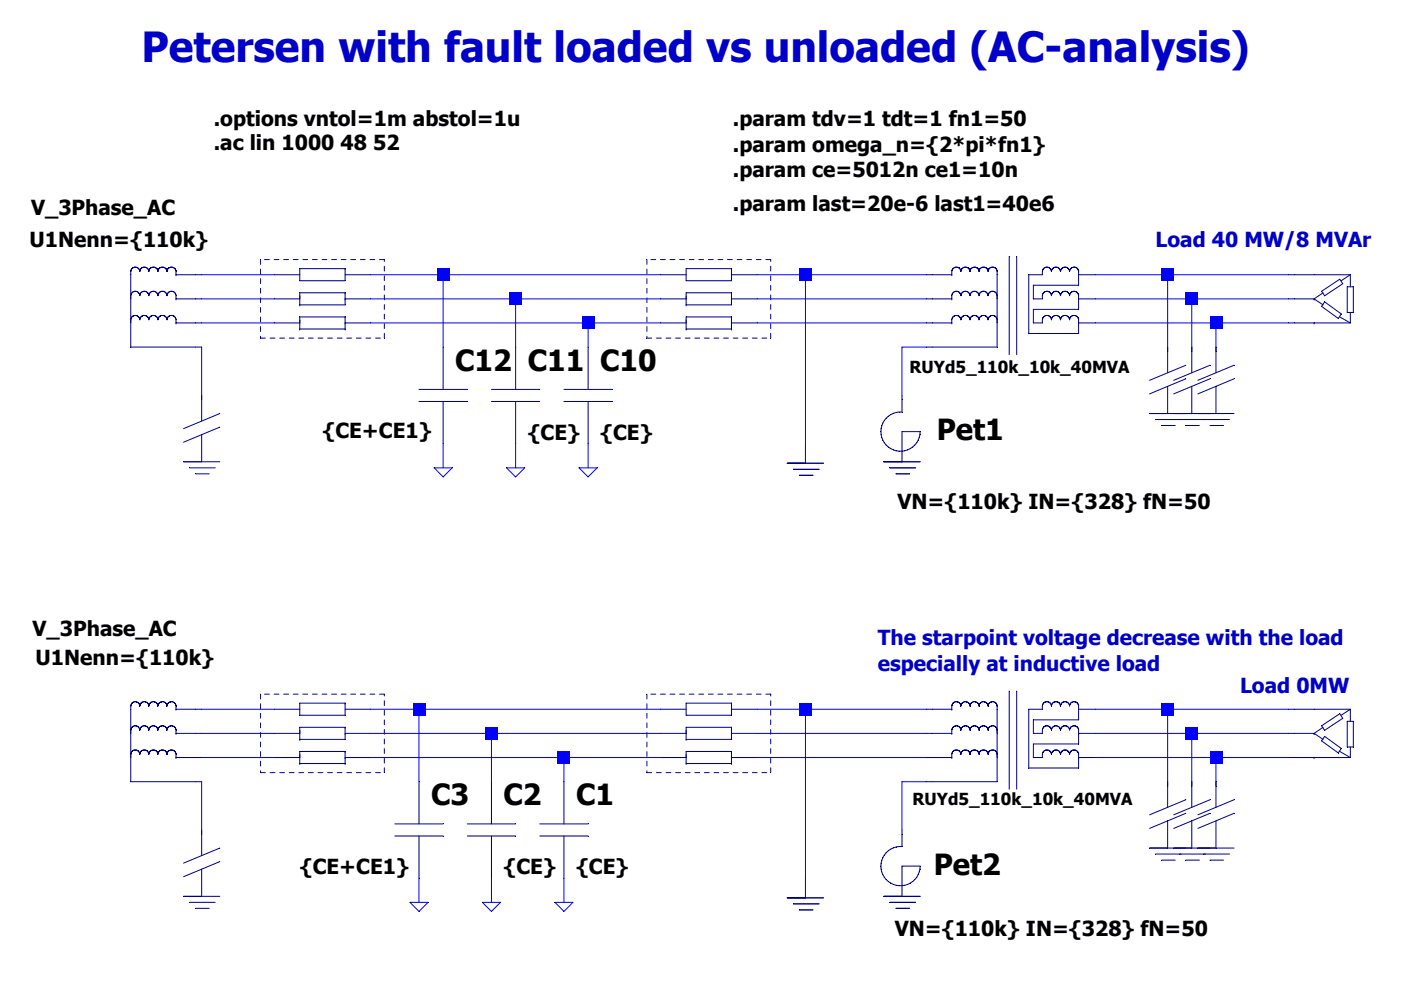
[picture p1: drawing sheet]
<svg xmlns="http://www.w3.org/2000/svg" width="297mm" height="210mm" viewBox="0 0 297 210" stroke-linecap="round" stroke-linejoin="round" font-family="sans-serif">
<defs><g id="words">
<text font-size="8.8" fill="#0000c8" x="30" y="13.1">Petersen with fault loaded vs unloaded (AC-analysis)</text>
<g font-size="6.2">
<text x="96.5" y="78.6">C12</text>
<text x="111.9" y="78.6">C11</text>
<text x="127.3" y="78.6">C10</text>
<text x="198.6" y="93.4">Pet1</text>
<text x="91.4" y="170.8">C3</text>
<text x="106.8" y="170.8">C2</text>
<text x="122.1" y="170.8">C1</text>
<text x="198" y="185.5">Pet2</text>
</g>
<g font-size="4.4">
<text x="45.3" y="26.7">.options vntol=1m abstol=1u</text>
<text x="155.4" y="26.7">.param tdv=1 tdt=1 fn1=50</text>
<text x="45.3" y="31.9">.ac lin 1000 48 52</text>
<text x="155.4" y="32.2">.param omega_n={2*pi*fn1}</text>
<text x="155.4" y="37.6">.param ce=5012n ce1=10n</text>
<text x="6.6" y="45.6">V_3Phase_AC</text>
<text x="155.4" y="44.7">.param last=20e-6 last1=40e6</text>
<text x="6.3" y="52.3">U1Nenn={110k}</text>
<text x="68.4" y="93">{CE+CE1}</text>
<text x="111.9" y="93.3">{CE}</text>
<text x="127.3" y="93.3">{CE}</text>
<text x="190.3" y="108">VN={110k} IN={328} fN=50</text>
<text x="6.9" y="134.9">V_3Phase_AC</text>
<text x="7.6" y="141">U1Nenn={110k}</text>
<text x="63.6" y="185.5">{CE+CE1}</text>
<text x="106.8" y="185.5">{CE}</text>
<text x="122.1" y="185.5">{CE}</text>
<text x="189.7" y="198.6">VN={110k} IN={328} fN=50</text>
</g>
<g font-size="4.4" fill="#0000c8">
<text x="245" y="52.3">Load 40 MW/8 MVAr</text>
<text x="186.1" y="136.8">The starpoint voltage decrease with the load</text>
<text x="186.1" y="142.3">especially at inductive load</text>
<text x="262.9" y="147.1">Load 0MW</text>
</g>
<g font-size="3.5">
<text x="192.8" y="79.2">RUYd5_110k_10k_40MVA</text>
<text x="193.5" y="170.7">RUYd5_110k_10k_40MVA</text>
</g>
</g></defs>
<path d="M27.7 57.6v.7" fill="none" stroke="#00007e" stroke-width=".21"/>
<path d="M37.3 58.3h4.2" fill="none" stroke="#00007e" stroke-width=".21"/>
<path d="M37.3 58.3h.1" fill="none" stroke="#00007e" stroke-width=".21"/>
<path d="M37.3 57.6v.7" fill="none" stroke="#00007e" stroke-width=".21"/>
<path d="M27.7 62.7v.7" fill="none" stroke="#00007e" stroke-width=".21"/>
<path d="M37.3 63.4h4.2" fill="none" stroke="#00007e" stroke-width=".21"/>
<path d="M37.3 63.4h.1" fill="none" stroke="#00007e" stroke-width=".21"/>
<path d="M37.3 62.7v.7" fill="none" stroke="#00007e" stroke-width=".21"/>
<path d="M27.7 67.9v.6" fill="none" stroke="#00007e" stroke-width=".21"/>
<path d="M37.3 68.5h4.2" fill="none" stroke="#00007e" stroke-width=".21"/>
<path d="M37.3 68.5h.1" fill="none" stroke="#00007e" stroke-width=".21"/>
<path d="M37.3 67.9v.6" fill="none" stroke="#00007e" stroke-width=".21"/>
<path d="M41.5 58.3h1.3" fill="none" stroke="#00007e" stroke-width=".21"/>
<path d="M41.5 63.4h1.3" fill="none" stroke="#00007e" stroke-width=".21"/>
<path d="M41.5 68.5h1.3" fill="none" stroke="#00007e" stroke-width=".21"/>
<path d="M41.5 73.6h1.3" fill="none" stroke="#00007e" stroke-width=".21"/>
<path d="M27.7 58.3v15.3" fill="none" stroke="#00007e" stroke-width=".21"/>
<path d="M27.7 73.6h13.8" fill="none" stroke="#00007e" stroke-width=".21"/>
<path d="M27.7 57.5v.1" fill="none" stroke="#00007e" stroke-width=".21"/>
<path d="M27.7 57.4v.1" fill="none" stroke="#00007e" stroke-width=".21"/>
<path d="M27.8 57.3l-.1 .1" fill="none" stroke="#00007e" stroke-width=".21"/>
<path d="M27.8 57.3h.1" fill="none" stroke="#00007e" stroke-width=".21"/>
<path d="M27.8 57.2v.1" fill="none" stroke="#00007e" stroke-width=".21"/>
<path d="M27.9 57.1l-.1 .1" fill="none" stroke="#00007e" stroke-width=".21"/>
<path d="M27.9 57v.1" fill="none" stroke="#00007e" stroke-width=".21"/>
<path d="M28 57h-.1" fill="none" stroke="#00007e" stroke-width=".21"/>
<path d="M28.1 56.9l-.1 .1" fill="none" stroke="#00007e" stroke-width=".21"/>
<path d="M28.1 56.8v.1" fill="none" stroke="#00007e" stroke-width=".21"/>
<path d="M28.2 56.8h-.1" fill="none" stroke="#00007e" stroke-width=".21"/>
<path d="M28.3 56.7l-.1 .1" fill="none" stroke="#00007e" stroke-width=".21"/>
<path d="M28.4 56.7h-.1" fill="none" stroke="#00007e" stroke-width=".21"/>
<path d="M28.5 56.7h-.1" fill="none" stroke="#00007e" stroke-width=".21"/>
<path d="M28.6 56.7h-.1" fill="none" stroke="#00007e" stroke-width=".21"/>
<path d="M28.6 56.7h.1" fill="none" stroke="#00007e" stroke-width=".21"/>
<path d="M28.7 56.7h.1" fill="none" stroke="#00007e" stroke-width=".21"/>
<path d="M28.7 56.7h.1" fill="none" stroke="#00007e" stroke-width=".21"/>
<path d="M28.8 56.7h.1" fill="none" stroke="#00007e" stroke-width=".21"/>
<path d="M28.9 56.7h.1" fill="none" stroke="#00007e" stroke-width=".21"/>
<path d="M29 56.7h.1" fill="none" stroke="#00007e" stroke-width=".21"/>
<path d="M29.1 56.7l.1 .1" fill="none" stroke="#00007e" stroke-width=".21"/>
<path d="M29.2 56.8v.1" fill="none" stroke="#00007e" stroke-width=".21"/>
<path d="M29.2 56.9h.1" fill="none" stroke="#00007e" stroke-width=".21"/>
<path d="M29.3 56.9l.1 .1" fill="none" stroke="#00007e" stroke-width=".21"/>
<path d="M29.4 57h.1" fill="none" stroke="#00007e" stroke-width=".21"/>
<path d="M29.4 57l.1 .1" fill="none" stroke="#00007e" stroke-width=".21"/>
<path d="M29.5 57.1v.1" fill="none" stroke="#00007e" stroke-width=".21"/>
<path d="M29.5 57.2l.1 .1" fill="none" stroke="#00007e" stroke-width=".21"/>
<path d="M29.6 57.3v.1" fill="none" stroke="#00007e" stroke-width=".21"/>
<path d="M29.6 57.4v.1" fill="none" stroke="#00007e" stroke-width=".21"/>
<path d="M29.6 57.5v.1" fill="none" stroke="#00007e" stroke-width=".21"/>
<path d="M29.7 57.5l-.1 .1" fill="none" stroke="#00007e" stroke-width=".21"/>
<path d="M29.7 57.4v.1" fill="none" stroke="#00007e" stroke-width=".21"/>
<path d="M29.7 57.3v.1" fill="none" stroke="#00007e" stroke-width=".21"/>
<path d="M29.7 57.3h.1" fill="none" stroke="#00007e" stroke-width=".21"/>
<path d="M29.8 57.2l-.1 .1" fill="none" stroke="#00007e" stroke-width=".21"/>
<path d="M29.8 57.1v.1" fill="none" stroke="#00007e" stroke-width=".21"/>
<path d="M29.8 57v.1" fill="none" stroke="#00007e" stroke-width=".21"/>
<path d="M29.9 57h-.1" fill="none" stroke="#00007e" stroke-width=".21"/>
<path d="M30 56.9l-.1 .1" fill="none" stroke="#00007e" stroke-width=".21"/>
<path d="M30.1 56.8l-.1 .1" fill="none" stroke="#00007e" stroke-width=".21"/>
<path d="M30.1 56.8h.1" fill="none" stroke="#00007e" stroke-width=".21"/>
<path d="M30.2 56.7l-.1 .1" fill="none" stroke="#00007e" stroke-width=".21"/>
<path d="M30.3 56.7h-.1" fill="none" stroke="#00007e" stroke-width=".21"/>
<path d="M30.4 56.7h-.1" fill="none" stroke="#00007e" stroke-width=".21"/>
<path d="M30.5 56.7h-.1" fill="none" stroke="#00007e" stroke-width=".21"/>
<path d="M30.5 56.7h.1" fill="none" stroke="#00007e" stroke-width=".21"/>
<path d="M30.6 56.7h.1" fill="none" stroke="#00007e" stroke-width=".21"/>
<path d="M30.7 56.7h.1" fill="none" stroke="#00007e" stroke-width=".21"/>
<path d="M30.8 56.7h.1" fill="none" stroke="#00007e" stroke-width=".21"/>
<path d="M30.8 56.7h.1" fill="none" stroke="#00007e" stroke-width=".21"/>
<path d="M30.9 56.7h.1" fill="none" stroke="#00007e" stroke-width=".21"/>
<path d="M31 56.7l.1 .1" fill="none" stroke="#00007e" stroke-width=".21"/>
<path d="M31.1 56.8l.1 .1" fill="none" stroke="#00007e" stroke-width=".21"/>
<path d="M31.2 56.9h.1" fill="none" stroke="#00007e" stroke-width=".21"/>
<path d="M31.2 56.9l.1 .1" fill="none" stroke="#00007e" stroke-width=".21"/>
<path d="M31.3 57h.1" fill="none" stroke="#00007e" stroke-width=".21"/>
<path d="M31.4 57v.1" fill="none" stroke="#00007e" stroke-width=".21"/>
<path d="M31.4 57.1l.1 .1" fill="none" stroke="#00007e" stroke-width=".21"/>
<path d="M31.5 57.2v.1" fill="none" stroke="#00007e" stroke-width=".21"/>
<path d="M31.5 57.3v.1" fill="none" stroke="#00007e" stroke-width=".21"/>
<path d="M31.5 57.4v.1" fill="none" stroke="#00007e" stroke-width=".21"/>
<path d="M31.5 57.5l.1 .1" fill="none" stroke="#00007e" stroke-width=".21"/>
<path d="M31.6 57.5v.1" fill="none" stroke="#00007e" stroke-width=".21"/>
<path d="M31.6 57.4v.1" fill="none" stroke="#00007e" stroke-width=".21"/>
<path d="M31.6 57.3v.1" fill="none" stroke="#00007e" stroke-width=".21"/>
<path d="M31.6 57.3h.1" fill="none" stroke="#00007e" stroke-width=".21"/>
<path d="M31.7 57.2l-.1 .1" fill="none" stroke="#00007e" stroke-width=".21"/>
<path d="M31.7 57.1v.1" fill="none" stroke="#00007e" stroke-width=".21"/>
<path d="M31.8 57l-.1 .1" fill="none" stroke="#00007e" stroke-width=".21"/>
<path d="M31.8 57h.1" fill="none" stroke="#00007e" stroke-width=".21"/>
<path d="M31.9 56.9l-.1 .1" fill="none" stroke="#00007e" stroke-width=".21"/>
<path d="M32 56.8l-.1 .1" fill="none" stroke="#00007e" stroke-width=".21"/>
<path d="M32 56.8h.1" fill="none" stroke="#00007e" stroke-width=".21"/>
<path d="M32.1 56.7l-.1 .1" fill="none" stroke="#00007e" stroke-width=".21"/>
<path d="M32.2 56.7h-.1" fill="none" stroke="#00007e" stroke-width=".21"/>
<path d="M32.3 56.7h-.1" fill="none" stroke="#00007e" stroke-width=".21"/>
<path d="M32.4 56.7h-.1" fill="none" stroke="#00007e" stroke-width=".21"/>
<path d="M32.4 56.7h.1" fill="none" stroke="#00007e" stroke-width=".21"/>
<path d="M32.5 56.7h.1" fill="none" stroke="#00007e" stroke-width=".21"/>
<path d="M32.6 56.7h.1" fill="none" stroke="#00007e" stroke-width=".21"/>
<path d="M32.7 56.7h.1" fill="none" stroke="#00007e" stroke-width=".21"/>
<path d="M32.8 56.7h.1" fill="none" stroke="#00007e" stroke-width=".21"/>
<path d="M32.8 56.7h.1" fill="none" stroke="#00007e" stroke-width=".21"/>
<path d="M32.9 56.7l.1 .1" fill="none" stroke="#00007e" stroke-width=".21"/>
<path d="M33 56.8l.1 .1" fill="none" stroke="#00007e" stroke-width=".21"/>
<path d="M33.1 56.9h.1" fill="none" stroke="#00007e" stroke-width=".21"/>
<path d="M33.2 56.9v.1" fill="none" stroke="#00007e" stroke-width=".21"/>
<path d="M33.2 57h.1" fill="none" stroke="#00007e" stroke-width=".21"/>
<path d="M33.3 57v.1" fill="none" stroke="#00007e" stroke-width=".21"/>
<path d="M33.3 57.1l.1 .1" fill="none" stroke="#00007e" stroke-width=".21"/>
<path d="M33.4 57.2v.1" fill="none" stroke="#00007e" stroke-width=".21"/>
<path d="M33.4 57.3v.1" fill="none" stroke="#00007e" stroke-width=".21"/>
<path d="M33.4 57.4l.1 .1" fill="none" stroke="#00007e" stroke-width=".21"/>
<path d="M33.5 57.5v.1" fill="none" stroke="#00007e" stroke-width=".21"/>
<path d="M33.5 57.5v.1" fill="none" stroke="#00007e" stroke-width=".21"/>
<path d="M33.5 57.4v.1" fill="none" stroke="#00007e" stroke-width=".21"/>
<path d="M33.5 57.3v.1" fill="none" stroke="#00007e" stroke-width=".21"/>
<path d="M33.5 57.3h.1" fill="none" stroke="#00007e" stroke-width=".21"/>
<path d="M33.6 57.2l-.1 .1" fill="none" stroke="#00007e" stroke-width=".21"/>
<path d="M33.6 57.1v.1" fill="none" stroke="#00007e" stroke-width=".21"/>
<path d="M33.7 57l-.1 .1" fill="none" stroke="#00007e" stroke-width=".21"/>
<path d="M33.8 57h-.1" fill="none" stroke="#00007e" stroke-width=".21"/>
<path d="M33.8 56.9v.1" fill="none" stroke="#00007e" stroke-width=".21"/>
<path d="M33.9 56.8l-.1 .1" fill="none" stroke="#00007e" stroke-width=".21"/>
<path d="M34 56.8h-.1" fill="none" stroke="#00007e" stroke-width=".21"/>
<path d="M34.1 56.7l-.1 .1" fill="none" stroke="#00007e" stroke-width=".21"/>
<path d="M34.1 56.7h.1" fill="none" stroke="#00007e" stroke-width=".21"/>
<path d="M34.2 56.7h-.1" fill="none" stroke="#00007e" stroke-width=".21"/>
<path d="M34.3 56.7h-.1" fill="none" stroke="#00007e" stroke-width=".21"/>
<path d="M34.3 56.7h.1" fill="none" stroke="#00007e" stroke-width=".21"/>
<path d="M34.4 56.7h.1" fill="none" stroke="#00007e" stroke-width=".21"/>
<path d="M34.5 56.7h.1" fill="none" stroke="#00007e" stroke-width=".21"/>
<path d="M34.6 56.7h.1" fill="none" stroke="#00007e" stroke-width=".21"/>
<path d="M34.7 56.7h.1" fill="none" stroke="#00007e" stroke-width=".21"/>
<path d="M34.8 56.7h.1" fill="none" stroke="#00007e" stroke-width=".21"/>
<path d="M34.9 56.7v.1" fill="none" stroke="#00007e" stroke-width=".21"/>
<path d="M34.9 56.8l.1 .1" fill="none" stroke="#00007e" stroke-width=".21"/>
<path d="M35 56.9h.1" fill="none" stroke="#00007e" stroke-width=".21"/>
<path d="M35.1 56.9l.1 .1" fill="none" stroke="#00007e" stroke-width=".21"/>
<path d="M35.2 57h.1" fill="none" stroke="#00007e" stroke-width=".21"/>
<path d="M35.2 57l.1 .1" fill="none" stroke="#00007e" stroke-width=".21"/>
<path d="M35.3 57.1v.1" fill="none" stroke="#00007e" stroke-width=".21"/>
<path d="M35.3 57.2v.1" fill="none" stroke="#00007e" stroke-width=".21"/>
<path d="M35.3 57.3l.1 .1" fill="none" stroke="#00007e" stroke-width=".21"/>
<path d="M35.4 57.4v.1" fill="none" stroke="#00007e" stroke-width=".21"/>
<path d="M35.4 57.5v.1" fill="none" stroke="#00007e" stroke-width=".21"/>
<path d="M35.4 57.5v.1" fill="none" stroke="#00007e" stroke-width=".21"/>
<path d="M35.4 57.4v.1" fill="none" stroke="#00007e" stroke-width=".21"/>
<path d="M35.4 57.3v.1" fill="none" stroke="#00007e" stroke-width=".21"/>
<path d="M35.5 57.3h-.1" fill="none" stroke="#00007e" stroke-width=".21"/>
<path d="M35.5 57.2v.1" fill="none" stroke="#00007e" stroke-width=".21"/>
<path d="M35.6 57.1l-.1 .1" fill="none" stroke="#00007e" stroke-width=".21"/>
<path d="M35.6 57v.1" fill="none" stroke="#00007e" stroke-width=".21"/>
<path d="M35.7 57h-.1" fill="none" stroke="#00007e" stroke-width=".21"/>
<path d="M35.7 56.9v.1" fill="none" stroke="#00007e" stroke-width=".21"/>
<path d="M35.8 56.8l-.1 .1" fill="none" stroke="#00007e" stroke-width=".21"/>
<path d="M35.9 56.8h-.1" fill="none" stroke="#00007e" stroke-width=".21"/>
<path d="M36 56.7l-.1 .1" fill="none" stroke="#00007e" stroke-width=".21"/>
<path d="M36.1 56.7h-.1" fill="none" stroke="#00007e" stroke-width=".21"/>
<path d="M36.1 56.7h.1" fill="none" stroke="#00007e" stroke-width=".21"/>
<path d="M36.2 56.7h-.1" fill="none" stroke="#00007e" stroke-width=".21"/>
<path d="M36.2 56.7h.1" fill="none" stroke="#00007e" stroke-width=".21"/>
<path d="M36.3 56.7h.1" fill="none" stroke="#00007e" stroke-width=".21"/>
<path d="M36.4 56.7h.1" fill="none" stroke="#00007e" stroke-width=".21"/>
<path d="M36.5 56.7h.1" fill="none" stroke="#00007e" stroke-width=".21"/>
<path d="M36.6 56.7h.1" fill="none" stroke="#00007e" stroke-width=".21"/>
<path d="M36.7 56.7h.1" fill="none" stroke="#00007e" stroke-width=".21"/>
<path d="M36.8 56.7v.1" fill="none" stroke="#00007e" stroke-width=".21"/>
<path d="M36.8 56.8l.1 .1" fill="none" stroke="#00007e" stroke-width=".21"/>
<path d="M36.9 56.9h.1" fill="none" stroke="#00007e" stroke-width=".21"/>
<path d="M37 56.9l.1 .1" fill="none" stroke="#00007e" stroke-width=".21"/>
<path d="M37.1 57h.1" fill="none" stroke="#00007e" stroke-width=".21"/>
<path d="M37.1 57l.1 .1" fill="none" stroke="#00007e" stroke-width=".21"/>
<path d="M37.2 57.1v.1" fill="none" stroke="#00007e" stroke-width=".21"/>
<path d="M37.2 57.2l.1 .1" fill="none" stroke="#00007e" stroke-width=".21"/>
<path d="M37.3 57.3v.1" fill="none" stroke="#00007e" stroke-width=".21"/>
<path d="M37.3 57.4v.1" fill="none" stroke="#00007e" stroke-width=".21"/>
<path d="M37.3 57.5v.1" fill="none" stroke="#00007e" stroke-width=".21"/>
<path d="M27.7 62.7h.1" fill="none" stroke="#00007e" stroke-width=".21"/>
<path d="M27.7 62.6v.1" fill="none" stroke="#00007e" stroke-width=".21"/>
<path d="M27.8 62.5l-.1 .1" fill="none" stroke="#00007e" stroke-width=".21"/>
<path d="M27.8 62.4v.1" fill="none" stroke="#00007e" stroke-width=".21"/>
<path d="M27.8 62.3v.1" fill="none" stroke="#00007e" stroke-width=".21"/>
<path d="M27.9 62.2l-.1 .1" fill="none" stroke="#00007e" stroke-width=".21"/>
<path d="M27.9 62.1v.1" fill="none" stroke="#00007e" stroke-width=".21"/>
<path d="M28 62.1h-.1" fill="none" stroke="#00007e" stroke-width=".21"/>
<path d="M28.1 62l-.1 .1" fill="none" stroke="#00007e" stroke-width=".21"/>
<path d="M28.1 62h.1" fill="none" stroke="#00007e" stroke-width=".21"/>
<path d="M28.2 61.9l-.1 .1" fill="none" stroke="#00007e" stroke-width=".21"/>
<path d="M28.3 61.9h-.1" fill="none" stroke="#00007e" stroke-width=".21"/>
<path d="M28.4 61.8l-.1 .1" fill="none" stroke="#00007e" stroke-width=".21"/>
<path d="M28.5 61.8h-.1" fill="none" stroke="#00007e" stroke-width=".21"/>
<path d="M28.6 61.8h-.1" fill="none" stroke="#00007e" stroke-width=".21"/>
<path d="M28.6 61.8h.1" fill="none" stroke="#00007e" stroke-width=".21"/>
<path d="M28.7 61.8h.1" fill="none" stroke="#00007e" stroke-width=".21"/>
<path d="M28.7 61.8h.1" fill="none" stroke="#00007e" stroke-width=".21"/>
<path d="M28.8 61.8h.1" fill="none" stroke="#00007e" stroke-width=".21"/>
<path d="M28.9 61.8h.1" fill="none" stroke="#00007e" stroke-width=".21"/>
<path d="M29 61.8l.1 .1" fill="none" stroke="#00007e" stroke-width=".21"/>
<path d="M29.1 61.9h.1" fill="none" stroke="#00007e" stroke-width=".21"/>
<path d="M29.2 61.9v.1" fill="none" stroke="#00007e" stroke-width=".21"/>
<path d="M29.2 62h.1" fill="none" stroke="#00007e" stroke-width=".21"/>
<path d="M29.3 62l.1 .1" fill="none" stroke="#00007e" stroke-width=".21"/>
<path d="M29.4 62.1v.1" fill="none" stroke="#00007e" stroke-width=".21"/>
<path d="M29.4 62.2l.1 .1" fill="none" stroke="#00007e" stroke-width=".21"/>
<path d="M29.5 62.3h.1" fill="none" stroke="#00007e" stroke-width=".21"/>
<path d="M29.5 62.3l.1 .1" fill="none" stroke="#00007e" stroke-width=".21"/>
<path d="M29.6 62.4v.1" fill="none" stroke="#00007e" stroke-width=".21"/>
<path d="M29.6 62.5v.1" fill="none" stroke="#00007e" stroke-width=".21"/>
<path d="M29.6 62.6v.1" fill="none" stroke="#00007e" stroke-width=".21"/>
<path d="M29.7 62.7h-.1" fill="none" stroke="#00007e" stroke-width=".21"/>
<path d="M29.7 62.6v.1" fill="none" stroke="#00007e" stroke-width=".21"/>
<path d="M29.7 62.5v.1" fill="none" stroke="#00007e" stroke-width=".21"/>
<path d="M29.7 62.4v.1" fill="none" stroke="#00007e" stroke-width=".21"/>
<path d="M29.8 62.3l-.1 .1" fill="none" stroke="#00007e" stroke-width=".21"/>
<path d="M29.8 62.2v.1" fill="none" stroke="#00007e" stroke-width=".21"/>
<path d="M29.8 62.1v.1" fill="none" stroke="#00007e" stroke-width=".21"/>
<path d="M29.9 62.1h-.1" fill="none" stroke="#00007e" stroke-width=".21"/>
<path d="M30 62l-.1 .1" fill="none" stroke="#00007e" stroke-width=".21"/>
<path d="M30.1 62h-.1" fill="none" stroke="#00007e" stroke-width=".21"/>
<path d="M30.1 61.9v.1" fill="none" stroke="#00007e" stroke-width=".21"/>
<path d="M30.2 61.9h-.1" fill="none" stroke="#00007e" stroke-width=".21"/>
<path d="M30.3 61.8l-.1 .1" fill="none" stroke="#00007e" stroke-width=".21"/>
<path d="M30.4 61.8h-.1" fill="none" stroke="#00007e" stroke-width=".21"/>
<path d="M30.5 61.8h-.1" fill="none" stroke="#00007e" stroke-width=".21"/>
<path d="M30.5 61.8h.1" fill="none" stroke="#00007e" stroke-width=".21"/>
<path d="M30.6 61.8h.1" fill="none" stroke="#00007e" stroke-width=".21"/>
<path d="M30.7 61.8h.1" fill="none" stroke="#00007e" stroke-width=".21"/>
<path d="M30.8 61.8h.1" fill="none" stroke="#00007e" stroke-width=".21"/>
<path d="M30.8 61.8h.1" fill="none" stroke="#00007e" stroke-width=".21"/>
<path d="M30.9 61.8l.1 .1" fill="none" stroke="#00007e" stroke-width=".21"/>
<path d="M31 61.9h.1" fill="none" stroke="#00007e" stroke-width=".21"/>
<path d="M31.1 61.9l.1 .1" fill="none" stroke="#00007e" stroke-width=".21"/>
<path d="M31.2 62h.1" fill="none" stroke="#00007e" stroke-width=".21"/>
<path d="M31.2 62l.1 .1" fill="none" stroke="#00007e" stroke-width=".21"/>
<path d="M31.3 62.1l.1 .1" fill="none" stroke="#00007e" stroke-width=".21"/>
<path d="M31.4 62.2v.1" fill="none" stroke="#00007e" stroke-width=".21"/>
<path d="M31.4 62.3h.1" fill="none" stroke="#00007e" stroke-width=".21"/>
<path d="M31.5 62.3v.1" fill="none" stroke="#00007e" stroke-width=".21"/>
<path d="M31.5 62.4v.1" fill="none" stroke="#00007e" stroke-width=".21"/>
<path d="M31.5 62.5v.1" fill="none" stroke="#00007e" stroke-width=".21"/>
<path d="M31.5 62.6l.1 .1" fill="none" stroke="#00007e" stroke-width=".21"/>
<path d="M31.6 62.7h.1" fill="none" stroke="#00007e" stroke-width=".21"/>
<path d="M31.6 62.6v.1" fill="none" stroke="#00007e" stroke-width=".21"/>
<path d="M31.6 62.5v.1" fill="none" stroke="#00007e" stroke-width=".21"/>
<path d="M31.6 62.4v.1" fill="none" stroke="#00007e" stroke-width=".21"/>
<path d="M31.7 62.3l-.1 .1" fill="none" stroke="#00007e" stroke-width=".21"/>
<path d="M31.7 62.2v.1" fill="none" stroke="#00007e" stroke-width=".21"/>
<path d="M31.8 62.1l-.1 .1" fill="none" stroke="#00007e" stroke-width=".21"/>
<path d="M31.8 62.1h.1" fill="none" stroke="#00007e" stroke-width=".21"/>
<path d="M31.9 62l-.1 .1" fill="none" stroke="#00007e" stroke-width=".21"/>
<path d="M32 62h-.1" fill="none" stroke="#00007e" stroke-width=".21"/>
<path d="M32 61.9v.1" fill="none" stroke="#00007e" stroke-width=".21"/>
<path d="M32.1 61.9h-.1" fill="none" stroke="#00007e" stroke-width=".21"/>
<path d="M32.2 61.8l-.1 .1" fill="none" stroke="#00007e" stroke-width=".21"/>
<path d="M32.3 61.8h-.1" fill="none" stroke="#00007e" stroke-width=".21"/>
<path d="M32.4 61.8h-.1" fill="none" stroke="#00007e" stroke-width=".21"/>
<path d="M32.4 61.8h.1" fill="none" stroke="#00007e" stroke-width=".21"/>
<path d="M32.5 61.8h.1" fill="none" stroke="#00007e" stroke-width=".21"/>
<path d="M32.6 61.8h.1" fill="none" stroke="#00007e" stroke-width=".21"/>
<path d="M32.7 61.8h.1" fill="none" stroke="#00007e" stroke-width=".21"/>
<path d="M32.8 61.8h.1" fill="none" stroke="#00007e" stroke-width=".21"/>
<path d="M32.8 61.8l.1 .1" fill="none" stroke="#00007e" stroke-width=".21"/>
<path d="M32.9 61.9h.1" fill="none" stroke="#00007e" stroke-width=".21"/>
<path d="M33 61.9l.1 .1" fill="none" stroke="#00007e" stroke-width=".21"/>
<path d="M33.1 62h.1" fill="none" stroke="#00007e" stroke-width=".21"/>
<path d="M33.2 62v.1" fill="none" stroke="#00007e" stroke-width=".21"/>
<path d="M33.2 62.1l.1 .1" fill="none" stroke="#00007e" stroke-width=".21"/>
<path d="M33.3 62.2v.1" fill="none" stroke="#00007e" stroke-width=".21"/>
<path d="M33.3 62.3h.1" fill="none" stroke="#00007e" stroke-width=".21"/>
<path d="M33.4 62.3v.1" fill="none" stroke="#00007e" stroke-width=".21"/>
<path d="M33.4 62.4v.1" fill="none" stroke="#00007e" stroke-width=".21"/>
<path d="M33.4 62.5l.1 .1" fill="none" stroke="#00007e" stroke-width=".21"/>
<path d="M33.5 62.6v.1" fill="none" stroke="#00007e" stroke-width=".21"/>
<path d="M33.5 62.7h.1" fill="none" stroke="#00007e" stroke-width=".21"/>
<path d="M33.5 62.6v.1" fill="none" stroke="#00007e" stroke-width=".21"/>
<path d="M33.5 62.5v.1" fill="none" stroke="#00007e" stroke-width=".21"/>
<path d="M33.5 62.4v.1" fill="none" stroke="#00007e" stroke-width=".21"/>
<path d="M33.6 62.3l-.1 .1" fill="none" stroke="#00007e" stroke-width=".21"/>
<path d="M33.6 62.2v.1" fill="none" stroke="#00007e" stroke-width=".21"/>
<path d="M33.7 62.1l-.1 .1" fill="none" stroke="#00007e" stroke-width=".21"/>
<path d="M33.8 62.1h-.1" fill="none" stroke="#00007e" stroke-width=".21"/>
<path d="M33.8 62v.1" fill="none" stroke="#00007e" stroke-width=".21"/>
<path d="M33.9 62h-.1" fill="none" stroke="#00007e" stroke-width=".21"/>
<path d="M34 61.9l-.1 .1" fill="none" stroke="#00007e" stroke-width=".21"/>
<path d="M34.1 61.9h-.1" fill="none" stroke="#00007e" stroke-width=".21"/>
<path d="M34.1 61.8v.1" fill="none" stroke="#00007e" stroke-width=".21"/>
<path d="M34.2 61.8h-.1" fill="none" stroke="#00007e" stroke-width=".21"/>
<path d="M34.3 61.8h-.1" fill="none" stroke="#00007e" stroke-width=".21"/>
<path d="M34.3 61.8h.1" fill="none" stroke="#00007e" stroke-width=".21"/>
<path d="M34.4 61.8h.1" fill="none" stroke="#00007e" stroke-width=".21"/>
<path d="M34.5 61.8h.1" fill="none" stroke="#00007e" stroke-width=".21"/>
<path d="M34.6 61.8h.1" fill="none" stroke="#00007e" stroke-width=".21"/>
<path d="M34.7 61.8h.1" fill="none" stroke="#00007e" stroke-width=".21"/>
<path d="M34.8 61.8l.1 .1" fill="none" stroke="#00007e" stroke-width=".21"/>
<path d="M34.9 61.9h.1" fill="none" stroke="#00007e" stroke-width=".21"/>
<path d="M34.9 61.9l.1 .1" fill="none" stroke="#00007e" stroke-width=".21"/>
<path d="M35 62h.1" fill="none" stroke="#00007e" stroke-width=".21"/>
<path d="M35.1 62l.1 .1" fill="none" stroke="#00007e" stroke-width=".21"/>
<path d="M35.2 62.1v.1" fill="none" stroke="#00007e" stroke-width=".21"/>
<path d="M35.2 62.2l.1 .1" fill="none" stroke="#00007e" stroke-width=".21"/>
<path d="M35.3 62.3h.1" fill="none" stroke="#00007e" stroke-width=".21"/>
<path d="M35.3 62.3v.1" fill="none" stroke="#00007e" stroke-width=".21"/>
<path d="M35.3 62.4l.1 .1" fill="none" stroke="#00007e" stroke-width=".21"/>
<path d="M35.4 62.5v.1" fill="none" stroke="#00007e" stroke-width=".21"/>
<path d="M35.4 62.6v.1" fill="none" stroke="#00007e" stroke-width=".21"/>
<path d="M35.4 62.7h.1" fill="none" stroke="#00007e" stroke-width=".21"/>
<path d="M35.4 62.6v.1" fill="none" stroke="#00007e" stroke-width=".21"/>
<path d="M35.4 62.5v.1" fill="none" stroke="#00007e" stroke-width=".21"/>
<path d="M35.5 62.4l-.1 .1" fill="none" stroke="#00007e" stroke-width=".21"/>
<path d="M35.5 62.3v.1" fill="none" stroke="#00007e" stroke-width=".21"/>
<path d="M35.6 62.2l-.1 .1" fill="none" stroke="#00007e" stroke-width=".21"/>
<path d="M35.6 62.1v.1" fill="none" stroke="#00007e" stroke-width=".21"/>
<path d="M35.7 62.1h-.1" fill="none" stroke="#00007e" stroke-width=".21"/>
<path d="M35.7 62v.1" fill="none" stroke="#00007e" stroke-width=".21"/>
<path d="M35.8 62h-.1" fill="none" stroke="#00007e" stroke-width=".21"/>
<path d="M35.9 61.9l-.1 .1" fill="none" stroke="#00007e" stroke-width=".21"/>
<path d="M36 61.9h-.1" fill="none" stroke="#00007e" stroke-width=".21"/>
<path d="M36.1 61.8l-.1 .1" fill="none" stroke="#00007e" stroke-width=".21"/>
<path d="M36.1 61.8h.1" fill="none" stroke="#00007e" stroke-width=".21"/>
<path d="M36.2 61.8h-.1" fill="none" stroke="#00007e" stroke-width=".21"/>
<path d="M36.2 61.8h.1" fill="none" stroke="#00007e" stroke-width=".21"/>
<path d="M36.3 61.8h.1" fill="none" stroke="#00007e" stroke-width=".21"/>
<path d="M36.4 61.8h.1" fill="none" stroke="#00007e" stroke-width=".21"/>
<path d="M36.5 61.8h.1" fill="none" stroke="#00007e" stroke-width=".21"/>
<path d="M36.6 61.8h.1" fill="none" stroke="#00007e" stroke-width=".21"/>
<path d="M36.7 61.8l.1 .1" fill="none" stroke="#00007e" stroke-width=".21"/>
<path d="M36.8 61.9h.1" fill="none" stroke="#00007e" stroke-width=".21"/>
<path d="M36.8 61.9l.1 .1" fill="none" stroke="#00007e" stroke-width=".21"/>
<path d="M36.9 62h.1" fill="none" stroke="#00007e" stroke-width=".21"/>
<path d="M37 62l.1 .1" fill="none" stroke="#00007e" stroke-width=".21"/>
<path d="M37.1 62.1v.1" fill="none" stroke="#00007e" stroke-width=".21"/>
<path d="M37.1 62.2l.1 .1" fill="none" stroke="#00007e" stroke-width=".21"/>
<path d="M37.2 62.3h.1" fill="none" stroke="#00007e" stroke-width=".21"/>
<path d="M37.2 62.3l.1 .1" fill="none" stroke="#00007e" stroke-width=".21"/>
<path d="M37.3 62.4v.1" fill="none" stroke="#00007e" stroke-width=".21"/>
<path d="M37.3 62.5v.1" fill="none" stroke="#00007e" stroke-width=".21"/>
<path d="M37.3 62.6v.1" fill="none" stroke="#00007e" stroke-width=".21"/>
<path d="M27.7 67.8v.1" fill="none" stroke="#00007e" stroke-width=".21"/>
<path d="M27.7 67.7v.1" fill="none" stroke="#00007e" stroke-width=".21"/>
<path d="M27.8 67.6l-.1 .1" fill="none" stroke="#00007e" stroke-width=".21"/>
<path d="M27.8 67.5v.1" fill="none" stroke="#00007e" stroke-width=".21"/>
<path d="M27.8 67.4v.1" fill="none" stroke="#00007e" stroke-width=".21"/>
<path d="M27.9 67.3l-.1 .1" fill="none" stroke="#00007e" stroke-width=".21"/>
<path d="M27.9 67.3h.1" fill="none" stroke="#00007e" stroke-width=".21"/>
<path d="M28 67.2l-.1 .1" fill="none" stroke="#00007e" stroke-width=".21"/>
<path d="M28.1 67.1l-.1 .1" fill="none" stroke="#00007e" stroke-width=".21"/>
<path d="M28.1 67.1h.1" fill="none" stroke="#00007e" stroke-width=".21"/>
<path d="M28.2 67l-.1 .1" fill="none" stroke="#00007e" stroke-width=".21"/>
<path d="M28.3 67h-.1" fill="none" stroke="#00007e" stroke-width=".21"/>
<path d="M28.4 67h-.1" fill="none" stroke="#00007e" stroke-width=".21"/>
<path d="M28.5 66.9l-.1 .1" fill="none" stroke="#00007e" stroke-width=".21"/>
<path d="M28.6 66.9h-.1" fill="none" stroke="#00007e" stroke-width=".21"/>
<path d="M28.6 66.9h.1" fill="none" stroke="#00007e" stroke-width=".21"/>
<path d="M28.7 66.9h.1" fill="none" stroke="#00007e" stroke-width=".21"/>
<path d="M28.7 66.9h.1" fill="none" stroke="#00007e" stroke-width=".21"/>
<path d="M28.8 66.9h.1" fill="none" stroke="#00007e" stroke-width=".21"/>
<path d="M28.9 66.9l.1 .1" fill="none" stroke="#00007e" stroke-width=".21"/>
<path d="M29 67h.1" fill="none" stroke="#00007e" stroke-width=".21"/>
<path d="M29.1 67h.1" fill="none" stroke="#00007e" stroke-width=".21"/>
<path d="M29.2 67v.1" fill="none" stroke="#00007e" stroke-width=".21"/>
<path d="M29.2 67.1l.1 .1" fill="none" stroke="#00007e" stroke-width=".21"/>
<path d="M29.3 67.2h.1" fill="none" stroke="#00007e" stroke-width=".21"/>
<path d="M29.4 67.2v.1" fill="none" stroke="#00007e" stroke-width=".21"/>
<path d="M29.4 67.3l.1 .1" fill="none" stroke="#00007e" stroke-width=".21"/>
<path d="M29.5 67.4h.1" fill="none" stroke="#00007e" stroke-width=".21"/>
<path d="M29.5 67.4l.1 .1" fill="none" stroke="#00007e" stroke-width=".21"/>
<path d="M29.6 67.5v.1" fill="none" stroke="#00007e" stroke-width=".21"/>
<path d="M29.6 67.6v.1" fill="none" stroke="#00007e" stroke-width=".21"/>
<path d="M29.6 67.7v.1" fill="none" stroke="#00007e" stroke-width=".21"/>
<path d="M29.7 67.8l-.1 .1" fill="none" stroke="#00007e" stroke-width=".21"/>
<path d="M29.7 67.7v.1" fill="none" stroke="#00007e" stroke-width=".21"/>
<path d="M29.7 67.6v.1" fill="none" stroke="#00007e" stroke-width=".21"/>
<path d="M29.7 67.5v.1" fill="none" stroke="#00007e" stroke-width=".21"/>
<path d="M29.8 67.4l-.1 .1" fill="none" stroke="#00007e" stroke-width=".21"/>
<path d="M29.8 67.3v.1" fill="none" stroke="#00007e" stroke-width=".21"/>
<path d="M29.8 67.3h.1" fill="none" stroke="#00007e" stroke-width=".21"/>
<path d="M29.9 67.2l-.1 .1" fill="none" stroke="#00007e" stroke-width=".21"/>
<path d="M30 67.1l-.1 .1" fill="none" stroke="#00007e" stroke-width=".21"/>
<path d="M30.1 67.1h-.1" fill="none" stroke="#00007e" stroke-width=".21"/>
<path d="M30.1 67v.1" fill="none" stroke="#00007e" stroke-width=".21"/>
<path d="M30.2 67h-.1" fill="none" stroke="#00007e" stroke-width=".21"/>
<path d="M30.3 67h-.1" fill="none" stroke="#00007e" stroke-width=".21"/>
<path d="M30.4 66.9l-.1 .1" fill="none" stroke="#00007e" stroke-width=".21"/>
<path d="M30.5 66.9h-.1" fill="none" stroke="#00007e" stroke-width=".21"/>
<path d="M30.5 66.9h.1" fill="none" stroke="#00007e" stroke-width=".21"/>
<path d="M30.6 66.9h.1" fill="none" stroke="#00007e" stroke-width=".21"/>
<path d="M30.7 66.9h.1" fill="none" stroke="#00007e" stroke-width=".21"/>
<path d="M30.8 66.9h.1" fill="none" stroke="#00007e" stroke-width=".21"/>
<path d="M30.8 66.9l.1 .1" fill="none" stroke="#00007e" stroke-width=".21"/>
<path d="M30.9 67h.1" fill="none" stroke="#00007e" stroke-width=".21"/>
<path d="M31 67h.1" fill="none" stroke="#00007e" stroke-width=".21"/>
<path d="M31.1 67l.1 .1" fill="none" stroke="#00007e" stroke-width=".21"/>
<path d="M31.2 67.1v.1" fill="none" stroke="#00007e" stroke-width=".21"/>
<path d="M31.2 67.2h.1" fill="none" stroke="#00007e" stroke-width=".21"/>
<path d="M31.3 67.2l.1 .1" fill="none" stroke="#00007e" stroke-width=".21"/>
<path d="M31.4 67.3v.1" fill="none" stroke="#00007e" stroke-width=".21"/>
<path d="M31.4 67.4h.1" fill="none" stroke="#00007e" stroke-width=".21"/>
<path d="M31.5 67.4v.1" fill="none" stroke="#00007e" stroke-width=".21"/>
<path d="M31.5 67.5v.1" fill="none" stroke="#00007e" stroke-width=".21"/>
<path d="M31.5 67.6v.1" fill="none" stroke="#00007e" stroke-width=".21"/>
<path d="M31.5 67.7l.1 .1" fill="none" stroke="#00007e" stroke-width=".21"/>
<path d="M31.6 67.8v.1" fill="none" stroke="#00007e" stroke-width=".21"/>
<path d="M31.6 67.7v.1" fill="none" stroke="#00007e" stroke-width=".21"/>
<path d="M31.6 67.6v.1" fill="none" stroke="#00007e" stroke-width=".21"/>
<path d="M31.6 67.5v.1" fill="none" stroke="#00007e" stroke-width=".21"/>
<path d="M31.7 67.4l-.1 .1" fill="none" stroke="#00007e" stroke-width=".21"/>
<path d="M31.7 67.3v.1" fill="none" stroke="#00007e" stroke-width=".21"/>
<path d="M31.8 67.3h-.1" fill="none" stroke="#00007e" stroke-width=".21"/>
<path d="M31.8 67.2v.1" fill="none" stroke="#00007e" stroke-width=".21"/>
<path d="M31.9 67.1l-.1 .1" fill="none" stroke="#00007e" stroke-width=".21"/>
<path d="M32 67.1h-.1" fill="none" stroke="#00007e" stroke-width=".21"/>
<path d="M32 67v.1" fill="none" stroke="#00007e" stroke-width=".21"/>
<path d="M32.1 67h-.1" fill="none" stroke="#00007e" stroke-width=".21"/>
<path d="M32.2 67h-.1" fill="none" stroke="#00007e" stroke-width=".21"/>
<path d="M32.3 66.9l-.1 .1" fill="none" stroke="#00007e" stroke-width=".21"/>
<path d="M32.4 66.9h-.1" fill="none" stroke="#00007e" stroke-width=".21"/>
<path d="M32.4 66.9h.1" fill="none" stroke="#00007e" stroke-width=".21"/>
<path d="M32.5 66.9h.1" fill="none" stroke="#00007e" stroke-width=".21"/>
<path d="M32.6 66.9h.1" fill="none" stroke="#00007e" stroke-width=".21"/>
<path d="M32.7 66.9h.1" fill="none" stroke="#00007e" stroke-width=".21"/>
<path d="M32.8 66.9v.1" fill="none" stroke="#00007e" stroke-width=".21"/>
<path d="M32.8 67h.1" fill="none" stroke="#00007e" stroke-width=".21"/>
<path d="M32.9 67h.1" fill="none" stroke="#00007e" stroke-width=".21"/>
<path d="M33 67l.1 .1" fill="none" stroke="#00007e" stroke-width=".21"/>
<path d="M33.1 67.1l.1 .1" fill="none" stroke="#00007e" stroke-width=".21"/>
<path d="M33.2 67.2h.1" fill="none" stroke="#00007e" stroke-width=".21"/>
<path d="M33.2 67.2l.1 .1" fill="none" stroke="#00007e" stroke-width=".21"/>
<path d="M33.3 67.3v.1" fill="none" stroke="#00007e" stroke-width=".21"/>
<path d="M33.3 67.4h.1" fill="none" stroke="#00007e" stroke-width=".21"/>
<path d="M33.4 67.4v.1" fill="none" stroke="#00007e" stroke-width=".21"/>
<path d="M33.4 67.5v.1" fill="none" stroke="#00007e" stroke-width=".21"/>
<path d="M33.4 67.6l.1 .1" fill="none" stroke="#00007e" stroke-width=".21"/>
<path d="M33.5 67.7v.1" fill="none" stroke="#00007e" stroke-width=".21"/>
<path d="M33.5 67.8v.1" fill="none" stroke="#00007e" stroke-width=".21"/>
<path d="M33.5 67.7v.1" fill="none" stroke="#00007e" stroke-width=".21"/>
<path d="M33.5 67.6v.1" fill="none" stroke="#00007e" stroke-width=".21"/>
<path d="M33.5 67.5v.1" fill="none" stroke="#00007e" stroke-width=".21"/>
<path d="M33.6 67.4l-.1 .1" fill="none" stroke="#00007e" stroke-width=".21"/>
<path d="M33.6 67.3v.1" fill="none" stroke="#00007e" stroke-width=".21"/>
<path d="M33.7 67.3h-.1" fill="none" stroke="#00007e" stroke-width=".21"/>
<path d="M33.8 67.2l-.1 .1" fill="none" stroke="#00007e" stroke-width=".21"/>
<path d="M33.8 67.1v.1" fill="none" stroke="#00007e" stroke-width=".21"/>
<path d="M33.9 67.1h-.1" fill="none" stroke="#00007e" stroke-width=".21"/>
<path d="M34 67l-.1 .1" fill="none" stroke="#00007e" stroke-width=".21"/>
<path d="M34.1 67h-.1" fill="none" stroke="#00007e" stroke-width=".21"/>
<path d="M34.1 67h.1" fill="none" stroke="#00007e" stroke-width=".21"/>
<path d="M34.2 66.9l-.1 .1" fill="none" stroke="#00007e" stroke-width=".21"/>
<path d="M34.3 66.9h-.1" fill="none" stroke="#00007e" stroke-width=".21"/>
<path d="M34.3 66.9h.1" fill="none" stroke="#00007e" stroke-width=".21"/>
<path d="M34.4 66.9h.1" fill="none" stroke="#00007e" stroke-width=".21"/>
<path d="M34.5 66.9h.1" fill="none" stroke="#00007e" stroke-width=".21"/>
<path d="M34.6 66.9h.1" fill="none" stroke="#00007e" stroke-width=".21"/>
<path d="M34.7 66.9l.1 .1" fill="none" stroke="#00007e" stroke-width=".21"/>
<path d="M34.8 67h.1" fill="none" stroke="#00007e" stroke-width=".21"/>
<path d="M34.9 67h.1" fill="none" stroke="#00007e" stroke-width=".21"/>
<path d="M34.9 67l.1 .1" fill="none" stroke="#00007e" stroke-width=".21"/>
<path d="M35 67.1l.1 .1" fill="none" stroke="#00007e" stroke-width=".21"/>
<path d="M35.1 67.2h.1" fill="none" stroke="#00007e" stroke-width=".21"/>
<path d="M35.2 67.2v.1" fill="none" stroke="#00007e" stroke-width=".21"/>
<path d="M35.2 67.3l.1 .1" fill="none" stroke="#00007e" stroke-width=".21"/>
<path d="M35.3 67.4h.1" fill="none" stroke="#00007e" stroke-width=".21"/>
<path d="M35.3 67.4v.1" fill="none" stroke="#00007e" stroke-width=".21"/>
<path d="M35.3 67.5l.1 .1" fill="none" stroke="#00007e" stroke-width=".21"/>
<path d="M35.4 67.6v.1" fill="none" stroke="#00007e" stroke-width=".21"/>
<path d="M35.4 67.7v.1" fill="none" stroke="#00007e" stroke-width=".21"/>
<path d="M35.4 67.8v.1" fill="none" stroke="#00007e" stroke-width=".21"/>
<path d="M35.4 67.7v.1" fill="none" stroke="#00007e" stroke-width=".21"/>
<path d="M35.4 67.6v.1" fill="none" stroke="#00007e" stroke-width=".21"/>
<path d="M35.5 67.5l-.1 .1" fill="none" stroke="#00007e" stroke-width=".21"/>
<path d="M35.5 67.4v.1" fill="none" stroke="#00007e" stroke-width=".21"/>
<path d="M35.6 67.3l-.1 .1" fill="none" stroke="#00007e" stroke-width=".21"/>
<path d="M35.6 67.3h.1" fill="none" stroke="#00007e" stroke-width=".21"/>
<path d="M35.7 67.2l-.1 .1" fill="none" stroke="#00007e" stroke-width=".21"/>
<path d="M35.7 67.1v.1" fill="none" stroke="#00007e" stroke-width=".21"/>
<path d="M35.8 67.1h-.1" fill="none" stroke="#00007e" stroke-width=".21"/>
<path d="M35.9 67l-.1 .1" fill="none" stroke="#00007e" stroke-width=".21"/>
<path d="M36 67h-.1" fill="none" stroke="#00007e" stroke-width=".21"/>
<path d="M36.1 67h-.1" fill="none" stroke="#00007e" stroke-width=".21"/>
<path d="M36.1 66.9v.1" fill="none" stroke="#00007e" stroke-width=".21"/>
<path d="M36.2 66.9h-.1" fill="none" stroke="#00007e" stroke-width=".21"/>
<path d="M36.2 66.9h.1" fill="none" stroke="#00007e" stroke-width=".21"/>
<path d="M36.3 66.9h.1" fill="none" stroke="#00007e" stroke-width=".21"/>
<path d="M36.4 66.9h.1" fill="none" stroke="#00007e" stroke-width=".21"/>
<path d="M36.5 66.9h.1" fill="none" stroke="#00007e" stroke-width=".21"/>
<path d="M36.6 66.9l.1 .1" fill="none" stroke="#00007e" stroke-width=".21"/>
<path d="M36.7 67h.1" fill="none" stroke="#00007e" stroke-width=".21"/>
<path d="M36.8 67h.1" fill="none" stroke="#00007e" stroke-width=".21"/>
<path d="M36.8 67l.1 .1" fill="none" stroke="#00007e" stroke-width=".21"/>
<path d="M36.9 67.1l.1 .1" fill="none" stroke="#00007e" stroke-width=".21"/>
<path d="M37 67.2h.1" fill="none" stroke="#00007e" stroke-width=".21"/>
<path d="M37.1 67.2v.1" fill="none" stroke="#00007e" stroke-width=".21"/>
<path d="M37.1 67.3l.1 .1" fill="none" stroke="#00007e" stroke-width=".21"/>
<path d="M37.2 67.4h.1" fill="none" stroke="#00007e" stroke-width=".21"/>
<path d="M37.2 67.4l.1 .1" fill="none" stroke="#00007e" stroke-width=".21"/>
<path d="M37.3 67.5v.1" fill="none" stroke="#00007e" stroke-width=".21"/>
<path d="M37.3 67.6v.1" fill="none" stroke="#00007e" stroke-width=".21"/>
<path d="M37.3 67.7v.1" fill="none" stroke="#00007e" stroke-width=".21"/>
<path d="M211.4 57.6v.7" fill="none" stroke="#00007e" stroke-width=".21"/>
<path d="M197.7 58.3h4.1" fill="none" stroke="#00007e" stroke-width=".21"/>
<path d="M201.8 58.3h.1" fill="none" stroke="#00007e" stroke-width=".21"/>
<path d="M201.8 57.6v.7" fill="none" stroke="#00007e" stroke-width=".21"/>
<path d="M211.4 62.7v.7" fill="none" stroke="#00007e" stroke-width=".21"/>
<path d="M197.7 63.4h4.1" fill="none" stroke="#00007e" stroke-width=".21"/>
<path d="M201.8 63.4h.1" fill="none" stroke="#00007e" stroke-width=".21"/>
<path d="M201.8 62.7v.7" fill="none" stroke="#00007e" stroke-width=".21"/>
<path d="M211.4 67.9v.6" fill="none" stroke="#00007e" stroke-width=".21"/>
<path d="M197.7 68.5h4.1" fill="none" stroke="#00007e" stroke-width=".21"/>
<path d="M201.8 68.5h.1" fill="none" stroke="#00007e" stroke-width=".21"/>
<path d="M201.8 67.9v.6" fill="none" stroke="#00007e" stroke-width=".21"/>
<path d="M196.4 58.3h1.3" fill="none" stroke="#00007e" stroke-width=".21"/>
<path d="M196.4 63.4h1.3" fill="none" stroke="#00007e" stroke-width=".21"/>
<path d="M196.4 68.5h1.3" fill="none" stroke="#00007e" stroke-width=".21"/>
<path d="M196.4 73.6h1.3" fill="none" stroke="#00007e" stroke-width=".21"/>
<path d="M211.4 58.3v15.3" fill="none" stroke="#00007e" stroke-width=".21"/>
<path d="M197.7 73.6h13.7" fill="none" stroke="#00007e" stroke-width=".21"/>
<path d="M221 57.6v.7" fill="none" stroke="#00007e" stroke-width=".21"/>
<path d="M221 62.7v.7" fill="none" stroke="#00007e" stroke-width=".21"/>
<path d="M228.7 63.4h.1" fill="none" stroke="#00007e" stroke-width=".21"/>
<path d="M221 67.9v.6" fill="none" stroke="#00007e" stroke-width=".21"/>
<path d="M228.7 68.5h.1" fill="none" stroke="#00007e" stroke-width=".21"/>
<path d="M228.7 57.3v1" fill="none" stroke="#00007e" stroke-width=".21"/>
<path d="M228.7 62.4v1" fill="none" stroke="#00007e" stroke-width=".21"/>
<path d="M228.7 67.5v1" fill="none" stroke="#00007e" stroke-width=".21"/>
<path d="M219.1 60.5h9.6" fill="none" stroke="#00007e" stroke-width=".21"/>
<path d="M219.1 65.6h9.6" fill="none" stroke="#00007e" stroke-width=".21"/>
<path d="M218.1 58.3v12.4" fill="none" stroke="#00007e" stroke-width=".21"/>
<path d="M215.6 54.4v20.8" fill="none" stroke="#00007e" stroke-width=".21"/>
<path d="M214 54.4v20.8" fill="none" stroke="#00007e" stroke-width=".21"/>
<path d="M228.7 63.4v2.2" fill="none" stroke="#00007e" stroke-width=".21"/>
<path d="M228.7 58.3v2.2" fill="none" stroke="#00007e" stroke-width=".21"/>
<path d="M218.1 58.3h2.9" fill="none" stroke="#00007e" stroke-width=".21"/>
<path d="M219.1 60.5v2.9" fill="none" stroke="#00007e" stroke-width=".21"/>
<path d="M219.1 63.4h1.9" fill="none" stroke="#00007e" stroke-width=".21"/>
<path d="M219.1 65.6v2.9" fill="none" stroke="#00007e" stroke-width=".21"/>
<path d="M219.1 68.5h1.9" fill="none" stroke="#00007e" stroke-width=".21"/>
<path d="M218.1 70.7h10.6" fill="none" stroke="#00007e" stroke-width=".21"/>
<path d="M228.7 68.5v2.2" fill="none" stroke="#00007e" stroke-width=".21"/>
<path d="M228.7 58.3h3.5" fill="none" stroke="#00007e" stroke-width=".21"/>
<path d="M228.7 63.4h3.5" fill="none" stroke="#00007e" stroke-width=".21"/>
<path d="M228.7 68.5h3.5" fill="none" stroke="#00007e" stroke-width=".21"/>
<path d="M209.5 57.5v.1" fill="none" stroke="#00007e" stroke-width=".21"/>
<path d="M209.5 57.4v.1" fill="none" stroke="#00007e" stroke-width=".21"/>
<path d="M209.5 57.3v.1" fill="none" stroke="#00007e" stroke-width=".21"/>
<path d="M209.6 57.2l-.1 .1" fill="none" stroke="#00007e" stroke-width=".21"/>
<path d="M209.6 57.1v.1" fill="none" stroke="#00007e" stroke-width=".21"/>
<path d="M209.7 57l-.1 .1" fill="none" stroke="#00007e" stroke-width=".21"/>
<path d="M209.7 57h.1" fill="none" stroke="#00007e" stroke-width=".21"/>
<path d="M209.8 56.9l-.1 .1" fill="none" stroke="#00007e" stroke-width=".21"/>
<path d="M209.9 56.9h-.1" fill="none" stroke="#00007e" stroke-width=".21"/>
<path d="M209.9 56.8v.1" fill="none" stroke="#00007e" stroke-width=".21"/>
<path d="M210 56.7l-.1 .1" fill="none" stroke="#00007e" stroke-width=".21"/>
<path d="M210.1 56.7h-.1" fill="none" stroke="#00007e" stroke-width=".21"/>
<path d="M210.2 56.7h-.1" fill="none" stroke="#00007e" stroke-width=".21"/>
<path d="M210.2 56.7h.1" fill="none" stroke="#00007e" stroke-width=".21"/>
<path d="M210.4 56.7h-.1" fill="none" stroke="#00007e" stroke-width=".21"/>
<path d="M210.4 56.7h.1" fill="none" stroke="#00007e" stroke-width=".21"/>
<path d="M210.5 56.7h.1" fill="none" stroke="#00007e" stroke-width=".21"/>
<path d="M210.6 56.7h.1" fill="none" stroke="#00007e" stroke-width=".21"/>
<path d="M210.7 56.7h.1" fill="none" stroke="#00007e" stroke-width=".21"/>
<path d="M210.8 56.7h.1" fill="none" stroke="#00007e" stroke-width=".21"/>
<path d="M210.8 56.7l.1 .1" fill="none" stroke="#00007e" stroke-width=".21"/>
<path d="M210.9 56.8h.1" fill="none" stroke="#00007e" stroke-width=".21"/>
<path d="M211 56.8l.1 .1" fill="none" stroke="#00007e" stroke-width=".21"/>
<path d="M211.1 56.9v.1" fill="none" stroke="#00007e" stroke-width=".21"/>
<path d="M211.1 57h.1" fill="none" stroke="#00007e" stroke-width=".21"/>
<path d="M211.2 57l.1 .1" fill="none" stroke="#00007e" stroke-width=".21"/>
<path d="M211.3 57.1v.1" fill="none" stroke="#00007e" stroke-width=".21"/>
<path d="M211.3 57.2v.1" fill="none" stroke="#00007e" stroke-width=".21"/>
<path d="M211.3 57.3h.1" fill="none" stroke="#00007e" stroke-width=".21"/>
<path d="M211.4 57.3v.1" fill="none" stroke="#00007e" stroke-width=".21"/>
<path d="M211.4 57.4v.1" fill="none" stroke="#00007e" stroke-width=".21"/>
<path d="M211.4 57.5v.1" fill="none" stroke="#00007e" stroke-width=".21"/>
<path d="M207.6 57.5v.1" fill="none" stroke="#00007e" stroke-width=".21"/>
<path d="M207.6 57.4v.1" fill="none" stroke="#00007e" stroke-width=".21"/>
<path d="M207.6 57.3v.1" fill="none" stroke="#00007e" stroke-width=".21"/>
<path d="M207.7 57.2l-.1 .1" fill="none" stroke="#00007e" stroke-width=".21"/>
<path d="M207.7 57.1v.1" fill="none" stroke="#00007e" stroke-width=".21"/>
<path d="M207.7 57v.1" fill="none" stroke="#00007e" stroke-width=".21"/>
<path d="M207.8 57h-.1" fill="none" stroke="#00007e" stroke-width=".21"/>
<path d="M207.9 56.9l-.1 .1" fill="none" stroke="#00007e" stroke-width=".21"/>
<path d="M208 56.9h-.1" fill="none" stroke="#00007e" stroke-width=".21"/>
<path d="M208 56.8v.1" fill="none" stroke="#00007e" stroke-width=".21"/>
<path d="M208.1 56.7l-.1 .1" fill="none" stroke="#00007e" stroke-width=".21"/>
<path d="M208.2 56.7h-.1" fill="none" stroke="#00007e" stroke-width=".21"/>
<path d="M208.3 56.7h-.1" fill="none" stroke="#00007e" stroke-width=".21"/>
<path d="M208.3 56.7h.1" fill="none" stroke="#00007e" stroke-width=".21"/>
<path d="M208.5 56.7h-.1" fill="none" stroke="#00007e" stroke-width=".21"/>
<path d="M208.5 56.7h.1" fill="none" stroke="#00007e" stroke-width=".21"/>
<path d="M208.6 56.7h.1" fill="none" stroke="#00007e" stroke-width=".21"/>
<path d="M208.7 56.7h.1" fill="none" stroke="#00007e" stroke-width=".21"/>
<path d="M208.7 56.7h.1" fill="none" stroke="#00007e" stroke-width=".21"/>
<path d="M208.8 56.7h.1" fill="none" stroke="#00007e" stroke-width=".21"/>
<path d="M208.9 56.7l.1 .1" fill="none" stroke="#00007e" stroke-width=".21"/>
<path d="M209 56.8h.1" fill="none" stroke="#00007e" stroke-width=".21"/>
<path d="M209.1 56.8v.1" fill="none" stroke="#00007e" stroke-width=".21"/>
<path d="M209.1 56.9l.1 .1" fill="none" stroke="#00007e" stroke-width=".21"/>
<path d="M209.2 57h.1" fill="none" stroke="#00007e" stroke-width=".21"/>
<path d="M209.3 57v.1" fill="none" stroke="#00007e" stroke-width=".21"/>
<path d="M209.3 57.1l.1 .1" fill="none" stroke="#00007e" stroke-width=".21"/>
<path d="M209.4 57.2v.1" fill="none" stroke="#00007e" stroke-width=".21"/>
<path d="M209.4 57.3h.1" fill="none" stroke="#00007e" stroke-width=".21"/>
<path d="M209.4 57.3l.1 .1" fill="none" stroke="#00007e" stroke-width=".21"/>
<path d="M209.5 57.4v.1" fill="none" stroke="#00007e" stroke-width=".21"/>
<path d="M209.5 57.5v.1" fill="none" stroke="#00007e" stroke-width=".21"/>
<path d="M205.7 57.5v.1" fill="none" stroke="#00007e" stroke-width=".21"/>
<path d="M205.7 57.4v.1" fill="none" stroke="#00007e" stroke-width=".21"/>
<path d="M205.7 57.3v.1" fill="none" stroke="#00007e" stroke-width=".21"/>
<path d="M205.7 57.2v.1" fill="none" stroke="#00007e" stroke-width=".21"/>
<path d="M205.8 57.1l-.1 .1" fill="none" stroke="#00007e" stroke-width=".21"/>
<path d="M205.8 57v.1" fill="none" stroke="#00007e" stroke-width=".21"/>
<path d="M205.9 57h-.1" fill="none" stroke="#00007e" stroke-width=".21"/>
<path d="M206 56.9l-.1 .1" fill="none" stroke="#00007e" stroke-width=".21"/>
<path d="M206 56.9h.1" fill="none" stroke="#00007e" stroke-width=".21"/>
<path d="M206.1 56.8l-.1 .1" fill="none" stroke="#00007e" stroke-width=".21"/>
<path d="M206.2 56.7l-.1 .1" fill="none" stroke="#00007e" stroke-width=".21"/>
<path d="M206.3 56.7h-.1" fill="none" stroke="#00007e" stroke-width=".21"/>
<path d="M206.4 56.7h-.1" fill="none" stroke="#00007e" stroke-width=".21"/>
<path d="M206.4 56.7h.1" fill="none" stroke="#00007e" stroke-width=".21"/>
<path d="M206.5 56.7h.1" fill="none" stroke="#00007e" stroke-width=".21"/>
<path d="M206.5 56.7h.1" fill="none" stroke="#00007e" stroke-width=".21"/>
<path d="M206.6 56.7h.1" fill="none" stroke="#00007e" stroke-width=".21"/>
<path d="M206.7 56.7h.1" fill="none" stroke="#00007e" stroke-width=".21"/>
<path d="M206.8 56.7h.1" fill="none" stroke="#00007e" stroke-width=".21"/>
<path d="M206.9 56.7h.1" fill="none" stroke="#00007e" stroke-width=".21"/>
<path d="M207 56.7l.1 .1" fill="none" stroke="#00007e" stroke-width=".21"/>
<path d="M207.1 56.8h.1" fill="none" stroke="#00007e" stroke-width=".21"/>
<path d="M207.2 56.8v.1" fill="none" stroke="#00007e" stroke-width=".21"/>
<path d="M207.2 56.9l.1 .1" fill="none" stroke="#00007e" stroke-width=".21"/>
<path d="M207.3 57h.1" fill="none" stroke="#00007e" stroke-width=".21"/>
<path d="M207.4 57v.1" fill="none" stroke="#00007e" stroke-width=".21"/>
<path d="M207.4 57.1l.1 .1" fill="none" stroke="#00007e" stroke-width=".21"/>
<path d="M207.5 57.2v.1" fill="none" stroke="#00007e" stroke-width=".21"/>
<path d="M207.5 57.3h.1" fill="none" stroke="#00007e" stroke-width=".21"/>
<path d="M207.5 57.3l.1 .1" fill="none" stroke="#00007e" stroke-width=".21"/>
<path d="M207.6 57.4v.1" fill="none" stroke="#00007e" stroke-width=".21"/>
<path d="M207.6 57.5v.1" fill="none" stroke="#00007e" stroke-width=".21"/>
<path d="M203.7 57.5v.1" fill="none" stroke="#00007e" stroke-width=".21"/>
<path d="M203.7 57.4v.1" fill="none" stroke="#00007e" stroke-width=".21"/>
<path d="M203.8 57.3l-.1 .1" fill="none" stroke="#00007e" stroke-width=".21"/>
<path d="M203.8 57.2v.1" fill="none" stroke="#00007e" stroke-width=".21"/>
<path d="M203.9 57.1l-.1 .1" fill="none" stroke="#00007e" stroke-width=".21"/>
<path d="M203.9 57v.1" fill="none" stroke="#00007e" stroke-width=".21"/>
<path d="M204 57h-.1" fill="none" stroke="#00007e" stroke-width=".21"/>
<path d="M204 56.9v.1" fill="none" stroke="#00007e" stroke-width=".21"/>
<path d="M204.1 56.9h-.1" fill="none" stroke="#00007e" stroke-width=".21"/>
<path d="M204.2 56.8l-.1 .1" fill="none" stroke="#00007e" stroke-width=".21"/>
<path d="M204.3 56.7l-.1 .1" fill="none" stroke="#00007e" stroke-width=".21"/>
<path d="M204.4 56.7h-.1" fill="none" stroke="#00007e" stroke-width=".21"/>
<path d="M204.4 56.7h.1" fill="none" stroke="#00007e" stroke-width=".21"/>
<path d="M204.4 56.7h.1" fill="none" stroke="#00007e" stroke-width=".21"/>
<path d="M204.6 56.7h-.1" fill="none" stroke="#00007e" stroke-width=".21"/>
<path d="M204.6 56.7h.1" fill="none" stroke="#00007e" stroke-width=".21"/>
<path d="M204.7 56.7h.1" fill="none" stroke="#00007e" stroke-width=".21"/>
<path d="M204.8 56.7h.1" fill="none" stroke="#00007e" stroke-width=".21"/>
<path d="M204.9 56.7h.1" fill="none" stroke="#00007e" stroke-width=".21"/>
<path d="M205 56.7h.1" fill="none" stroke="#00007e" stroke-width=".21"/>
<path d="M205.1 56.7l.1 .1" fill="none" stroke="#00007e" stroke-width=".21"/>
<path d="M205.2 56.8h.1" fill="none" stroke="#00007e" stroke-width=".21"/>
<path d="M205.2 56.8l.1 .1" fill="none" stroke="#00007e" stroke-width=".21"/>
<path d="M205.3 56.9l.1 .1" fill="none" stroke="#00007e" stroke-width=".21"/>
<path d="M205.4 57h.1" fill="none" stroke="#00007e" stroke-width=".21"/>
<path d="M205.4 57l.1 .1" fill="none" stroke="#00007e" stroke-width=".21"/>
<path d="M205.5 57.1v.1" fill="none" stroke="#00007e" stroke-width=".21"/>
<path d="M205.5 57.2l.1 .1" fill="none" stroke="#00007e" stroke-width=".21"/>
<path d="M205.6 57.3h.1" fill="none" stroke="#00007e" stroke-width=".21"/>
<path d="M205.6 57.3v.1" fill="none" stroke="#00007e" stroke-width=".21"/>
<path d="M205.6 57.4v.1" fill="none" stroke="#00007e" stroke-width=".21"/>
<path d="M205.6 57.5l.1 .1" fill="none" stroke="#00007e" stroke-width=".21"/>
<path d="M201.8 57.5v.1" fill="none" stroke="#00007e" stroke-width=".21"/>
<path d="M201.8 57.4v.1" fill="none" stroke="#00007e" stroke-width=".21"/>
<path d="M201.9 57.3l-.1 .1" fill="none" stroke="#00007e" stroke-width=".21"/>
<path d="M201.9 57.2v.1" fill="none" stroke="#00007e" stroke-width=".21"/>
<path d="M201.9 57.1v.1" fill="none" stroke="#00007e" stroke-width=".21"/>
<path d="M202 57l-.1 .1" fill="none" stroke="#00007e" stroke-width=".21"/>
<path d="M202.1 57h-.1" fill="none" stroke="#00007e" stroke-width=".21"/>
<path d="M202.1 56.9v.1" fill="none" stroke="#00007e" stroke-width=".21"/>
<path d="M202.2 56.9h-.1" fill="none" stroke="#00007e" stroke-width=".21"/>
<path d="M202.3 56.8l-.1 .1" fill="none" stroke="#00007e" stroke-width=".21"/>
<path d="M202.4 56.7l-.1 .1" fill="none" stroke="#00007e" stroke-width=".21"/>
<path d="M202.4 56.7h.1" fill="none" stroke="#00007e" stroke-width=".21"/>
<path d="M202.5 56.7h-.1" fill="none" stroke="#00007e" stroke-width=".21"/>
<path d="M202.5 56.7h.1" fill="none" stroke="#00007e" stroke-width=".21"/>
<path d="M202.7 56.7h-.1" fill="none" stroke="#00007e" stroke-width=".21"/>
<path d="M202.7 56.7h.1" fill="none" stroke="#00007e" stroke-width=".21"/>
<path d="M202.8 56.7h.1" fill="none" stroke="#00007e" stroke-width=".21"/>
<path d="M202.9 56.7h.1" fill="none" stroke="#00007e" stroke-width=".21"/>
<path d="M203 56.7h.1" fill="none" stroke="#00007e" stroke-width=".21"/>
<path d="M203.1 56.7h.1" fill="none" stroke="#00007e" stroke-width=".21"/>
<path d="M203.2 56.7v.1" fill="none" stroke="#00007e" stroke-width=".21"/>
<path d="M203.2 56.8h.1" fill="none" stroke="#00007e" stroke-width=".21"/>
<path d="M203.3 56.8l.1 .1" fill="none" stroke="#00007e" stroke-width=".21"/>
<path d="M203.4 56.9l.1 .1" fill="none" stroke="#00007e" stroke-width=".21"/>
<path d="M203.5 57h.1" fill="none" stroke="#00007e" stroke-width=".21"/>
<path d="M203.5 57l.1 .1" fill="none" stroke="#00007e" stroke-width=".21"/>
<path d="M203.6 57.1v.1" fill="none" stroke="#00007e" stroke-width=".21"/>
<path d="M203.6 57.2l.1 .1" fill="none" stroke="#00007e" stroke-width=".21"/>
<path d="M203.7 57.3h.1" fill="none" stroke="#00007e" stroke-width=".21"/>
<path d="M203.7 57.3v.1" fill="none" stroke="#00007e" stroke-width=".21"/>
<path d="M203.7 57.4v.1" fill="none" stroke="#00007e" stroke-width=".21"/>
<path d="M203.7 57.5v.1" fill="none" stroke="#00007e" stroke-width=".21"/>
<path d="M209.5 62.6v.1" fill="none" stroke="#00007e" stroke-width=".21"/>
<path d="M209.5 62.5v.1" fill="none" stroke="#00007e" stroke-width=".21"/>
<path d="M209.5 62.4v.1" fill="none" stroke="#00007e" stroke-width=".21"/>
<path d="M209.6 62.3l-.1 .1" fill="none" stroke="#00007e" stroke-width=".21"/>
<path d="M209.6 62.3h.1" fill="none" stroke="#00007e" stroke-width=".21"/>
<path d="M209.7 62.2l-.1 .1" fill="none" stroke="#00007e" stroke-width=".21"/>
<path d="M209.7 62.1v.1" fill="none" stroke="#00007e" stroke-width=".21"/>
<path d="M209.8 62l-.1 .1" fill="none" stroke="#00007e" stroke-width=".21"/>
<path d="M209.9 62h-.1" fill="none" stroke="#00007e" stroke-width=".21"/>
<path d="M209.9 61.9v.1" fill="none" stroke="#00007e" stroke-width=".21"/>
<path d="M210 61.9h-.1" fill="none" stroke="#00007e" stroke-width=".21"/>
<path d="M210.1 61.8l-.1 .1" fill="none" stroke="#00007e" stroke-width=".21"/>
<path d="M210.2 61.8h-.1" fill="none" stroke="#00007e" stroke-width=".21"/>
<path d="M210.3 61.8h-.1" fill="none" stroke="#00007e" stroke-width=".21"/>
<path d="M210.3 61.8h.1" fill="none" stroke="#00007e" stroke-width=".21"/>
<path d="M210.4 61.8h.1" fill="none" stroke="#00007e" stroke-width=".21"/>
<path d="M210.5 61.8h.1" fill="none" stroke="#00007e" stroke-width=".21"/>
<path d="M210.6 61.8h.1" fill="none" stroke="#00007e" stroke-width=".21"/>
<path d="M210.7 61.8h.1" fill="none" stroke="#00007e" stroke-width=".21"/>
<path d="M210.8 61.8v.1" fill="none" stroke="#00007e" stroke-width=".21"/>
<path d="M210.8 61.9h.1" fill="none" stroke="#00007e" stroke-width=".21"/>
<path d="M210.9 61.9l.1 .1" fill="none" stroke="#00007e" stroke-width=".21"/>
<path d="M211 62h.1" fill="none" stroke="#00007e" stroke-width=".21"/>
<path d="M211.1 62v.1" fill="none" stroke="#00007e" stroke-width=".21"/>
<path d="M211.1 62.1h.1" fill="none" stroke="#00007e" stroke-width=".21"/>
<path d="M211.2 62.1l.1 .1" fill="none" stroke="#00007e" stroke-width=".21"/>
<path d="M211.3 62.2v.1" fill="none" stroke="#00007e" stroke-width=".21"/>
<path d="M211.3 62.3v.1" fill="none" stroke="#00007e" stroke-width=".21"/>
<path d="M211.3 62.4l.1 .1" fill="none" stroke="#00007e" stroke-width=".21"/>
<path d="M211.4 62.5v.1" fill="none" stroke="#00007e" stroke-width=".21"/>
<path d="M211.4 62.6v.1" fill="none" stroke="#00007e" stroke-width=".21"/>
<path d="M211.4 62.7h.1" fill="none" stroke="#00007e" stroke-width=".21"/>
<path d="M207.6 62.6v.1" fill="none" stroke="#00007e" stroke-width=".21"/>
<path d="M207.6 62.5v.1" fill="none" stroke="#00007e" stroke-width=".21"/>
<path d="M207.6 62.4v.1" fill="none" stroke="#00007e" stroke-width=".21"/>
<path d="M207.7 62.3l-.1 .1" fill="none" stroke="#00007e" stroke-width=".21"/>
<path d="M207.7 62.3h.1" fill="none" stroke="#00007e" stroke-width=".21"/>
<path d="M207.7 62.2v.1" fill="none" stroke="#00007e" stroke-width=".21"/>
<path d="M207.8 62.1l-.1 .1" fill="none" stroke="#00007e" stroke-width=".21"/>
<path d="M207.9 62l-.1 .1" fill="none" stroke="#00007e" stroke-width=".21"/>
<path d="M208 62h-.1" fill="none" stroke="#00007e" stroke-width=".21"/>
<path d="M208 61.9v.1" fill="none" stroke="#00007e" stroke-width=".21"/>
<path d="M208.1 61.9h-.1" fill="none" stroke="#00007e" stroke-width=".21"/>
<path d="M208.2 61.8l-.1 .1" fill="none" stroke="#00007e" stroke-width=".21"/>
<path d="M208.3 61.8h-.1" fill="none" stroke="#00007e" stroke-width=".21"/>
<path d="M208.4 61.8h-.1" fill="none" stroke="#00007e" stroke-width=".21"/>
<path d="M208.4 61.8h.1" fill="none" stroke="#00007e" stroke-width=".21"/>
<path d="M208.5 61.8h.1" fill="none" stroke="#00007e" stroke-width=".21"/>
<path d="M208.6 61.8h.1" fill="none" stroke="#00007e" stroke-width=".21"/>
<path d="M208.7 61.8h.1" fill="none" stroke="#00007e" stroke-width=".21"/>
<path d="M208.7 61.8h.1" fill="none" stroke="#00007e" stroke-width=".21"/>
<path d="M208.8 61.8l.1 .1" fill="none" stroke="#00007e" stroke-width=".21"/>
<path d="M208.9 61.9h.1" fill="none" stroke="#00007e" stroke-width=".21"/>
<path d="M209 61.9l.1 .1" fill="none" stroke="#00007e" stroke-width=".21"/>
<path d="M209.1 62h.1" fill="none" stroke="#00007e" stroke-width=".21"/>
<path d="M209.1 62l.1 .1" fill="none" stroke="#00007e" stroke-width=".21"/>
<path d="M209.2 62.1h.1" fill="none" stroke="#00007e" stroke-width=".21"/>
<path d="M209.3 62.1v.1" fill="none" stroke="#00007e" stroke-width=".21"/>
<path d="M209.3 62.2l.1 .1" fill="none" stroke="#00007e" stroke-width=".21"/>
<path d="M209.4 62.3v.1" fill="none" stroke="#00007e" stroke-width=".21"/>
<path d="M209.4 62.4v.1" fill="none" stroke="#00007e" stroke-width=".21"/>
<path d="M209.4 62.5l.1 .1" fill="none" stroke="#00007e" stroke-width=".21"/>
<path d="M209.5 62.6v.1" fill="none" stroke="#00007e" stroke-width=".21"/>
<path d="M209.5 62.7h.1" fill="none" stroke="#00007e" stroke-width=".21"/>
<path d="M205.7 62.6v.1" fill="none" stroke="#00007e" stroke-width=".21"/>
<path d="M205.7 62.5v.1" fill="none" stroke="#00007e" stroke-width=".21"/>
<path d="M205.7 62.4v.1" fill="none" stroke="#00007e" stroke-width=".21"/>
<path d="M205.7 62.3v.1" fill="none" stroke="#00007e" stroke-width=".21"/>
<path d="M205.8 62.3h-.1" fill="none" stroke="#00007e" stroke-width=".21"/>
<path d="M205.8 62.2v.1" fill="none" stroke="#00007e" stroke-width=".21"/>
<path d="M205.9 62.1l-.1 .1" fill="none" stroke="#00007e" stroke-width=".21"/>
<path d="M206 62l-.1 .1" fill="none" stroke="#00007e" stroke-width=".21"/>
<path d="M206 62h.1" fill="none" stroke="#00007e" stroke-width=".21"/>
<path d="M206.1 61.9l-.1 .1" fill="none" stroke="#00007e" stroke-width=".21"/>
<path d="M206.2 61.9h-.1" fill="none" stroke="#00007e" stroke-width=".21"/>
<path d="M206.3 61.8l-.1 .1" fill="none" stroke="#00007e" stroke-width=".21"/>
<path d="M206.4 61.8h-.1" fill="none" stroke="#00007e" stroke-width=".21"/>
<path d="M206.5 61.8h-.1" fill="none" stroke="#00007e" stroke-width=".21"/>
<path d="M206.5 61.8h.1" fill="none" stroke="#00007e" stroke-width=".21"/>
<path d="M206.5 61.8h.1" fill="none" stroke="#00007e" stroke-width=".21"/>
<path d="M206.6 61.8h.1" fill="none" stroke="#00007e" stroke-width=".21"/>
<path d="M206.7 61.8h.1" fill="none" stroke="#00007e" stroke-width=".21"/>
<path d="M206.8 61.8h.1" fill="none" stroke="#00007e" stroke-width=".21"/>
<path d="M206.9 61.8l.1 .1" fill="none" stroke="#00007e" stroke-width=".21"/>
<path d="M207 61.9h.1" fill="none" stroke="#00007e" stroke-width=".21"/>
<path d="M207.1 61.9l.1 .1" fill="none" stroke="#00007e" stroke-width=".21"/>
<path d="M207.2 62h.1" fill="none" stroke="#00007e" stroke-width=".21"/>
<path d="M207.2 62l.1 .1" fill="none" stroke="#00007e" stroke-width=".21"/>
<path d="M207.3 62.1h.1" fill="none" stroke="#00007e" stroke-width=".21"/>
<path d="M207.4 62.1v.1" fill="none" stroke="#00007e" stroke-width=".21"/>
<path d="M207.4 62.2l.1 .1" fill="none" stroke="#00007e" stroke-width=".21"/>
<path d="M207.5 62.3v.1" fill="none" stroke="#00007e" stroke-width=".21"/>
<path d="M207.5 62.4v.1" fill="none" stroke="#00007e" stroke-width=".21"/>
<path d="M207.5 62.5l.1 .1" fill="none" stroke="#00007e" stroke-width=".21"/>
<path d="M207.6 62.6v.1" fill="none" stroke="#00007e" stroke-width=".21"/>
<path d="M207.6 62.7h.1" fill="none" stroke="#00007e" stroke-width=".21"/>
<path d="M203.7 62.6v.1" fill="none" stroke="#00007e" stroke-width=".21"/>
<path d="M203.7 62.5v.1" fill="none" stroke="#00007e" stroke-width=".21"/>
<path d="M203.8 62.4l-.1 .1" fill="none" stroke="#00007e" stroke-width=".21"/>
<path d="M203.8 62.3v.1" fill="none" stroke="#00007e" stroke-width=".21"/>
<path d="M203.9 62.3h-.1" fill="none" stroke="#00007e" stroke-width=".21"/>
<path d="M203.9 62.2v.1" fill="none" stroke="#00007e" stroke-width=".21"/>
<path d="M204 62.1l-.1 .1" fill="none" stroke="#00007e" stroke-width=".21"/>
<path d="M204 62v.1" fill="none" stroke="#00007e" stroke-width=".21"/>
<path d="M204.1 62h-.1" fill="none" stroke="#00007e" stroke-width=".21"/>
<path d="M204.2 61.9l-.1 .1" fill="none" stroke="#00007e" stroke-width=".21"/>
<path d="M204.3 61.9h-.1" fill="none" stroke="#00007e" stroke-width=".21"/>
<path d="M204.4 61.8l-.1 .1" fill="none" stroke="#00007e" stroke-width=".21"/>
<path d="M204.4 61.8h.1" fill="none" stroke="#00007e" stroke-width=".21"/>
<path d="M204.5 61.8h-.1" fill="none" stroke="#00007e" stroke-width=".21"/>
<path d="M204.5 61.8h.1" fill="none" stroke="#00007e" stroke-width=".21"/>
<path d="M204.6 61.8h.1" fill="none" stroke="#00007e" stroke-width=".21"/>
<path d="M204.7 61.8h.1" fill="none" stroke="#00007e" stroke-width=".21"/>
<path d="M204.8 61.8h.1" fill="none" stroke="#00007e" stroke-width=".21"/>
<path d="M204.9 61.8h.1" fill="none" stroke="#00007e" stroke-width=".21"/>
<path d="M205 61.8l.1 .1" fill="none" stroke="#00007e" stroke-width=".21"/>
<path d="M205.1 61.9h.1" fill="none" stroke="#00007e" stroke-width=".21"/>
<path d="M205.2 61.9v.1" fill="none" stroke="#00007e" stroke-width=".21"/>
<path d="M205.2 62h.1" fill="none" stroke="#00007e" stroke-width=".21"/>
<path d="M205.3 62l.1 .1" fill="none" stroke="#00007e" stroke-width=".21"/>
<path d="M205.4 62.1h.1" fill="none" stroke="#00007e" stroke-width=".21"/>
<path d="M205.4 62.1l.1 .1" fill="none" stroke="#00007e" stroke-width=".21"/>
<path d="M205.5 62.2v.1" fill="none" stroke="#00007e" stroke-width=".21"/>
<path d="M205.5 62.3l.1 .1" fill="none" stroke="#00007e" stroke-width=".21"/>
<path d="M205.6 62.4v.1" fill="none" stroke="#00007e" stroke-width=".21"/>
<path d="M205.6 62.5v.1" fill="none" stroke="#00007e" stroke-width=".21"/>
<path d="M205.6 62.6v.1" fill="none" stroke="#00007e" stroke-width=".21"/>
<path d="M205.6 62.7h.1" fill="none" stroke="#00007e" stroke-width=".21"/>
<path d="M201.8 62.6v.1" fill="none" stroke="#00007e" stroke-width=".21"/>
<path d="M201.8 62.5v.1" fill="none" stroke="#00007e" stroke-width=".21"/>
<path d="M201.9 62.4l-.1 .1" fill="none" stroke="#00007e" stroke-width=".21"/>
<path d="M201.9 62.3v.1" fill="none" stroke="#00007e" stroke-width=".21"/>
<path d="M201.9 62.3h.1" fill="none" stroke="#00007e" stroke-width=".21"/>
<path d="M202 62.2l-.1 .1" fill="none" stroke="#00007e" stroke-width=".21"/>
<path d="M202.1 62.1l-.1 .1" fill="none" stroke="#00007e" stroke-width=".21"/>
<path d="M202.1 62v.1" fill="none" stroke="#00007e" stroke-width=".21"/>
<path d="M202.2 62h-.1" fill="none" stroke="#00007e" stroke-width=".21"/>
<path d="M202.3 61.9l-.1 .1" fill="none" stroke="#00007e" stroke-width=".21"/>
<path d="M202.4 61.9h-.1" fill="none" stroke="#00007e" stroke-width=".21"/>
<path d="M202.4 61.8v.1" fill="none" stroke="#00007e" stroke-width=".21"/>
<path d="M202.5 61.8h-.1" fill="none" stroke="#00007e" stroke-width=".21"/>
<path d="M202.6 61.8h-.1" fill="none" stroke="#00007e" stroke-width=".21"/>
<path d="M202.6 61.8h.1" fill="none" stroke="#00007e" stroke-width=".21"/>
<path d="M202.7 61.8h.1" fill="none" stroke="#00007e" stroke-width=".21"/>
<path d="M202.8 61.8h.1" fill="none" stroke="#00007e" stroke-width=".21"/>
<path d="M202.9 61.8h.1" fill="none" stroke="#00007e" stroke-width=".21"/>
<path d="M203 61.8h.1" fill="none" stroke="#00007e" stroke-width=".21"/>
<path d="M203.1 61.8l.1 .1" fill="none" stroke="#00007e" stroke-width=".21"/>
<path d="M203.2 61.9h.1" fill="none" stroke="#00007e" stroke-width=".21"/>
<path d="M203.2 61.9l.1 .1" fill="none" stroke="#00007e" stroke-width=".21"/>
<path d="M203.3 62h.1" fill="none" stroke="#00007e" stroke-width=".21"/>
<path d="M203.4 62l.1 .1" fill="none" stroke="#00007e" stroke-width=".21"/>
<path d="M203.5 62.1h.1" fill="none" stroke="#00007e" stroke-width=".21"/>
<path d="M203.5 62.1l.1 .1" fill="none" stroke="#00007e" stroke-width=".21"/>
<path d="M203.6 62.2v.1" fill="none" stroke="#00007e" stroke-width=".21"/>
<path d="M203.6 62.3l.1 .1" fill="none" stroke="#00007e" stroke-width=".21"/>
<path d="M203.7 62.4v.1" fill="none" stroke="#00007e" stroke-width=".21"/>
<path d="M203.7 62.5v.1" fill="none" stroke="#00007e" stroke-width=".21"/>
<path d="M203.7 62.6v.1" fill="none" stroke="#00007e" stroke-width=".21"/>
<path d="M203.7 62.7h.1" fill="none" stroke="#00007e" stroke-width=".21"/>
<path d="M209.5 67.7v.1" fill="none" stroke="#00007e" stroke-width=".21"/>
<path d="M209.5 67.6v.1" fill="none" stroke="#00007e" stroke-width=".21"/>
<path d="M209.5 67.5v.1" fill="none" stroke="#00007e" stroke-width=".21"/>
<path d="M209.6 67.4l-.1 .1" fill="none" stroke="#00007e" stroke-width=".21"/>
<path d="M209.6 67.4h.1" fill="none" stroke="#00007e" stroke-width=".21"/>
<path d="M209.7 67.3l-.1 .1" fill="none" stroke="#00007e" stroke-width=".21"/>
<path d="M209.7 67.2v.1" fill="none" stroke="#00007e" stroke-width=".21"/>
<path d="M209.8 67.2h-.1" fill="none" stroke="#00007e" stroke-width=".21"/>
<path d="M209.9 67.1l-.1 .1" fill="none" stroke="#00007e" stroke-width=".21"/>
<path d="M209.9 67v.1" fill="none" stroke="#00007e" stroke-width=".21"/>
<path d="M210 67h-.1" fill="none" stroke="#00007e" stroke-width=".21"/>
<path d="M210.1 67h-.1" fill="none" stroke="#00007e" stroke-width=".21"/>
<path d="M210.2 66.9l-.1 .1" fill="none" stroke="#00007e" stroke-width=".21"/>
<path d="M210.3 66.9h-.1" fill="none" stroke="#00007e" stroke-width=".21"/>
<path d="M210.3 66.9h.1" fill="none" stroke="#00007e" stroke-width=".21"/>
<path d="M210.4 66.9h.1" fill="none" stroke="#00007e" stroke-width=".21"/>
<path d="M210.5 66.9h.1" fill="none" stroke="#00007e" stroke-width=".21"/>
<path d="M210.6 66.9h.1" fill="none" stroke="#00007e" stroke-width=".21"/>
<path d="M210.7 66.9l.1 .1" fill="none" stroke="#00007e" stroke-width=".21"/>
<path d="M210.8 67h.1" fill="none" stroke="#00007e" stroke-width=".21"/>
<path d="M210.8 67h.1" fill="none" stroke="#00007e" stroke-width=".21"/>
<path d="M210.9 67l.1 .1" fill="none" stroke="#00007e" stroke-width=".21"/>
<path d="M211 67.1h.1" fill="none" stroke="#00007e" stroke-width=".21"/>
<path d="M211.1 67.1v.1" fill="none" stroke="#00007e" stroke-width=".21"/>
<path d="M211.1 67.2l.1 .1" fill="none" stroke="#00007e" stroke-width=".21"/>
<path d="M211.2 67.3h.1" fill="none" stroke="#00007e" stroke-width=".21"/>
<path d="M211.3 67.3v.1" fill="none" stroke="#00007e" stroke-width=".21"/>
<path d="M211.3 67.4v.1" fill="none" stroke="#00007e" stroke-width=".21"/>
<path d="M211.3 67.5l.1 .1" fill="none" stroke="#00007e" stroke-width=".21"/>
<path d="M211.4 67.6v.1" fill="none" stroke="#00007e" stroke-width=".21"/>
<path d="M211.4 67.7v.1" fill="none" stroke="#00007e" stroke-width=".21"/>
<path d="M211.4 67.8v.1" fill="none" stroke="#00007e" stroke-width=".21"/>
<path d="M207.6 67.7v.1" fill="none" stroke="#00007e" stroke-width=".21"/>
<path d="M207.6 67.6v.1" fill="none" stroke="#00007e" stroke-width=".21"/>
<path d="M207.6 67.5v.1" fill="none" stroke="#00007e" stroke-width=".21"/>
<path d="M207.7 67.4l-.1 .1" fill="none" stroke="#00007e" stroke-width=".21"/>
<path d="M207.7 67.4h.1" fill="none" stroke="#00007e" stroke-width=".21"/>
<path d="M207.7 67.3v.1" fill="none" stroke="#00007e" stroke-width=".21"/>
<path d="M207.8 67.2l-.1 .1" fill="none" stroke="#00007e" stroke-width=".21"/>
<path d="M207.9 67.2h-.1" fill="none" stroke="#00007e" stroke-width=".21"/>
<path d="M208 67.1l-.1 .1" fill="none" stroke="#00007e" stroke-width=".21"/>
<path d="M208 67v.1" fill="none" stroke="#00007e" stroke-width=".21"/>
<path d="M208.1 67h-.1" fill="none" stroke="#00007e" stroke-width=".21"/>
<path d="M208.2 67h-.1" fill="none" stroke="#00007e" stroke-width=".21"/>
<path d="M208.3 66.9l-.1 .1" fill="none" stroke="#00007e" stroke-width=".21"/>
<path d="M208.4 66.9h-.1" fill="none" stroke="#00007e" stroke-width=".21"/>
<path d="M208.4 66.9h.1" fill="none" stroke="#00007e" stroke-width=".21"/>
<path d="M208.5 66.9h.1" fill="none" stroke="#00007e" stroke-width=".21"/>
<path d="M208.6 66.9h.1" fill="none" stroke="#00007e" stroke-width=".21"/>
<path d="M208.7 66.9h.1" fill="none" stroke="#00007e" stroke-width=".21"/>
<path d="M208.7 66.9l.1 .1" fill="none" stroke="#00007e" stroke-width=".21"/>
<path d="M208.8 67h.1" fill="none" stroke="#00007e" stroke-width=".21"/>
<path d="M208.9 67h.1" fill="none" stroke="#00007e" stroke-width=".21"/>
<path d="M209 67l.1 .1" fill="none" stroke="#00007e" stroke-width=".21"/>
<path d="M209.1 67.1h.1" fill="none" stroke="#00007e" stroke-width=".21"/>
<path d="M209.1 67.1l.1 .1" fill="none" stroke="#00007e" stroke-width=".21"/>
<path d="M209.2 67.2l.1 .1" fill="none" stroke="#00007e" stroke-width=".21"/>
<path d="M209.3 67.3h.1" fill="none" stroke="#00007e" stroke-width=".21"/>
<path d="M209.3 67.3l.1 .1" fill="none" stroke="#00007e" stroke-width=".21"/>
<path d="M209.4 67.4v.1" fill="none" stroke="#00007e" stroke-width=".21"/>
<path d="M209.4 67.5v.1" fill="none" stroke="#00007e" stroke-width=".21"/>
<path d="M209.4 67.6l.1 .1" fill="none" stroke="#00007e" stroke-width=".21"/>
<path d="M209.5 67.7v.1" fill="none" stroke="#00007e" stroke-width=".21"/>
<path d="M209.5 67.8v.1" fill="none" stroke="#00007e" stroke-width=".21"/>
<path d="M205.7 67.7v.1" fill="none" stroke="#00007e" stroke-width=".21"/>
<path d="M205.7 67.6v.1" fill="none" stroke="#00007e" stroke-width=".21"/>
<path d="M205.7 67.5v.1" fill="none" stroke="#00007e" stroke-width=".21"/>
<path d="M205.7 67.4v.1" fill="none" stroke="#00007e" stroke-width=".21"/>
<path d="M205.8 67.4h-.1" fill="none" stroke="#00007e" stroke-width=".21"/>
<path d="M205.8 67.3v.1" fill="none" stroke="#00007e" stroke-width=".21"/>
<path d="M205.9 67.2l-.1 .1" fill="none" stroke="#00007e" stroke-width=".21"/>
<path d="M206 67.2h-.1" fill="none" stroke="#00007e" stroke-width=".21"/>
<path d="M206 67.1v.1" fill="none" stroke="#00007e" stroke-width=".21"/>
<path d="M206.1 67l-.1 .1" fill="none" stroke="#00007e" stroke-width=".21"/>
<path d="M206.2 67h-.1" fill="none" stroke="#00007e" stroke-width=".21"/>
<path d="M206.3 67h-.1" fill="none" stroke="#00007e" stroke-width=".21"/>
<path d="M206.4 66.9l-.1 .1" fill="none" stroke="#00007e" stroke-width=".21"/>
<path d="M206.5 66.9h-.1" fill="none" stroke="#00007e" stroke-width=".21"/>
<path d="M206.5 66.9h.1" fill="none" stroke="#00007e" stroke-width=".21"/>
<path d="M206.5 66.9h.1" fill="none" stroke="#00007e" stroke-width=".21"/>
<path d="M206.6 66.9h.1" fill="none" stroke="#00007e" stroke-width=".21"/>
<path d="M206.7 66.9h.1" fill="none" stroke="#00007e" stroke-width=".21"/>
<path d="M206.8 66.9l.1 .1" fill="none" stroke="#00007e" stroke-width=".21"/>
<path d="M206.9 67h.1" fill="none" stroke="#00007e" stroke-width=".21"/>
<path d="M207 67h.1" fill="none" stroke="#00007e" stroke-width=".21"/>
<path d="M207.1 67l.1 .1" fill="none" stroke="#00007e" stroke-width=".21"/>
<path d="M207.2 67.1h.1" fill="none" stroke="#00007e" stroke-width=".21"/>
<path d="M207.2 67.1l.1 .1" fill="none" stroke="#00007e" stroke-width=".21"/>
<path d="M207.3 67.2l.1 .1" fill="none" stroke="#00007e" stroke-width=".21"/>
<path d="M207.4 67.3h.1" fill="none" stroke="#00007e" stroke-width=".21"/>
<path d="M207.4 67.3l.1 .1" fill="none" stroke="#00007e" stroke-width=".21"/>
<path d="M207.5 67.4v.1" fill="none" stroke="#00007e" stroke-width=".21"/>
<path d="M207.5 67.5v.1" fill="none" stroke="#00007e" stroke-width=".21"/>
<path d="M207.5 67.6l.1 .1" fill="none" stroke="#00007e" stroke-width=".21"/>
<path d="M207.6 67.7v.1" fill="none" stroke="#00007e" stroke-width=".21"/>
<path d="M207.6 67.8v.1" fill="none" stroke="#00007e" stroke-width=".21"/>
<path d="M203.7 67.7v.1" fill="none" stroke="#00007e" stroke-width=".21"/>
<path d="M203.7 67.6v.1" fill="none" stroke="#00007e" stroke-width=".21"/>
<path d="M203.8 67.5l-.1 .1" fill="none" stroke="#00007e" stroke-width=".21"/>
<path d="M203.8 67.4v.1" fill="none" stroke="#00007e" stroke-width=".21"/>
<path d="M203.9 67.4h-.1" fill="none" stroke="#00007e" stroke-width=".21"/>
<path d="M203.9 67.3v.1" fill="none" stroke="#00007e" stroke-width=".21"/>
<path d="M204 67.2l-.1 .1" fill="none" stroke="#00007e" stroke-width=".21"/>
<path d="M204 67.2h.1" fill="none" stroke="#00007e" stroke-width=".21"/>
<path d="M204.1 67.1l-.1 .1" fill="none" stroke="#00007e" stroke-width=".21"/>
<path d="M204.2 67l-.1 .1" fill="none" stroke="#00007e" stroke-width=".21"/>
<path d="M204.3 67h-.1" fill="none" stroke="#00007e" stroke-width=".21"/>
<path d="M204.4 67h-.1" fill="none" stroke="#00007e" stroke-width=".21"/>
<path d="M204.4 66.9v.1" fill="none" stroke="#00007e" stroke-width=".21"/>
<path d="M204.5 66.9h-.1" fill="none" stroke="#00007e" stroke-width=".21"/>
<path d="M204.5 66.9h.1" fill="none" stroke="#00007e" stroke-width=".21"/>
<path d="M204.6 66.9h.1" fill="none" stroke="#00007e" stroke-width=".21"/>
<path d="M204.7 66.9h.1" fill="none" stroke="#00007e" stroke-width=".21"/>
<path d="M204.8 66.9h.1" fill="none" stroke="#00007e" stroke-width=".21"/>
<path d="M204.9 66.9l.1 .1" fill="none" stroke="#00007e" stroke-width=".21"/>
<path d="M205 67h.1" fill="none" stroke="#00007e" stroke-width=".21"/>
<path d="M205.1 67h.1" fill="none" stroke="#00007e" stroke-width=".21"/>
<path d="M205.2 67v.1" fill="none" stroke="#00007e" stroke-width=".21"/>
<path d="M205.2 67.1h.1" fill="none" stroke="#00007e" stroke-width=".21"/>
<path d="M205.3 67.1l.1 .1" fill="none" stroke="#00007e" stroke-width=".21"/>
<path d="M205.4 67.2v.1" fill="none" stroke="#00007e" stroke-width=".21"/>
<path d="M205.4 67.3h.1" fill="none" stroke="#00007e" stroke-width=".21"/>
<path d="M205.5 67.3v.1" fill="none" stroke="#00007e" stroke-width=".21"/>
<path d="M205.5 67.4l.1 .1" fill="none" stroke="#00007e" stroke-width=".21"/>
<path d="M205.6 67.5v.1" fill="none" stroke="#00007e" stroke-width=".21"/>
<path d="M205.6 67.6v.1" fill="none" stroke="#00007e" stroke-width=".21"/>
<path d="M205.6 67.7v.1" fill="none" stroke="#00007e" stroke-width=".21"/>
<path d="M205.6 67.8l.1 .1" fill="none" stroke="#00007e" stroke-width=".21"/>
<path d="M201.8 67.7v.1" fill="none" stroke="#00007e" stroke-width=".21"/>
<path d="M201.8 67.6v.1" fill="none" stroke="#00007e" stroke-width=".21"/>
<path d="M201.9 67.5l-.1 .1" fill="none" stroke="#00007e" stroke-width=".21"/>
<path d="M201.9 67.4v.1" fill="none" stroke="#00007e" stroke-width=".21"/>
<path d="M201.9 67.4h.1" fill="none" stroke="#00007e" stroke-width=".21"/>
<path d="M202 67.3l-.1 .1" fill="none" stroke="#00007e" stroke-width=".21"/>
<path d="M202.1 67.2l-.1 .1" fill="none" stroke="#00007e" stroke-width=".21"/>
<path d="M202.1 67.2h.1" fill="none" stroke="#00007e" stroke-width=".21"/>
<path d="M202.2 67.1l-.1 .1" fill="none" stroke="#00007e" stroke-width=".21"/>
<path d="M202.3 67l-.1 .1" fill="none" stroke="#00007e" stroke-width=".21"/>
<path d="M202.4 67h-.1" fill="none" stroke="#00007e" stroke-width=".21"/>
<path d="M202.4 67h.1" fill="none" stroke="#00007e" stroke-width=".21"/>
<path d="M202.5 66.9l-.1 .1" fill="none" stroke="#00007e" stroke-width=".21"/>
<path d="M202.6 66.9h-.1" fill="none" stroke="#00007e" stroke-width=".21"/>
<path d="M202.6 66.9h.1" fill="none" stroke="#00007e" stroke-width=".21"/>
<path d="M202.7 66.9h.1" fill="none" stroke="#00007e" stroke-width=".21"/>
<path d="M202.8 66.9h.1" fill="none" stroke="#00007e" stroke-width=".21"/>
<path d="M202.9 66.9h.1" fill="none" stroke="#00007e" stroke-width=".21"/>
<path d="M203 66.9l.1 .1" fill="none" stroke="#00007e" stroke-width=".21"/>
<path d="M203.1 67h.1" fill="none" stroke="#00007e" stroke-width=".21"/>
<path d="M203.2 67h.1" fill="none" stroke="#00007e" stroke-width=".21"/>
<path d="M203.2 67l.1 .1" fill="none" stroke="#00007e" stroke-width=".21"/>
<path d="M203.3 67.1h.1" fill="none" stroke="#00007e" stroke-width=".21"/>
<path d="M203.4 67.1l.1 .1" fill="none" stroke="#00007e" stroke-width=".21"/>
<path d="M203.5 67.2v.1" fill="none" stroke="#00007e" stroke-width=".21"/>
<path d="M203.5 67.3h.1" fill="none" stroke="#00007e" stroke-width=".21"/>
<path d="M203.6 67.3v.1" fill="none" stroke="#00007e" stroke-width=".21"/>
<path d="M203.6 67.4l.1 .1" fill="none" stroke="#00007e" stroke-width=".21"/>
<path d="M203.7 67.5v.1" fill="none" stroke="#00007e" stroke-width=".21"/>
<path d="M203.7 67.6v.1" fill="none" stroke="#00007e" stroke-width=".21"/>
<path d="M203.7 67.7v.1" fill="none" stroke="#00007e" stroke-width=".21"/>
<path d="M203.7 67.8v.1" fill="none" stroke="#00007e" stroke-width=".21"/>
<path d="M222.9 57.5v.1" fill="none" stroke="#00007e" stroke-width=".21"/>
<path d="M222.9 57.4v.1" fill="none" stroke="#00007e" stroke-width=".21"/>
<path d="M223 57.3l-.1 .1" fill="none" stroke="#00007e" stroke-width=".21"/>
<path d="M223 57.3h.1" fill="none" stroke="#00007e" stroke-width=".21"/>
<path d="M223 57.2v.1" fill="none" stroke="#00007e" stroke-width=".21"/>
<path d="M223.1 57.1l-.1 .1" fill="none" stroke="#00007e" stroke-width=".21"/>
<path d="M223.1 57v.1" fill="none" stroke="#00007e" stroke-width=".21"/>
<path d="M223.2 57h-.1" fill="none" stroke="#00007e" stroke-width=".21"/>
<path d="M223.3 56.9l-.1 .1" fill="none" stroke="#00007e" stroke-width=".21"/>
<path d="M223.3 56.8v.1" fill="none" stroke="#00007e" stroke-width=".21"/>
<path d="M223.4 56.8h-.1" fill="none" stroke="#00007e" stroke-width=".21"/>
<path d="M223.5 56.7l-.1 .1" fill="none" stroke="#00007e" stroke-width=".21"/>
<path d="M223.6 56.7h-.1" fill="none" stroke="#00007e" stroke-width=".21"/>
<path d="M223.7 56.7h-.1" fill="none" stroke="#00007e" stroke-width=".21"/>
<path d="M223.8 56.7h-.1" fill="none" stroke="#00007e" stroke-width=".21"/>
<path d="M223.8 56.7h.1" fill="none" stroke="#00007e" stroke-width=".21"/>
<path d="M223.9 56.7h.1" fill="none" stroke="#00007e" stroke-width=".21"/>
<path d="M223.9 56.7h.1" fill="none" stroke="#00007e" stroke-width=".21"/>
<path d="M224 56.7h.1" fill="none" stroke="#00007e" stroke-width=".21"/>
<path d="M224.1 56.7h.1" fill="none" stroke="#00007e" stroke-width=".21"/>
<path d="M224.2 56.7h.1" fill="none" stroke="#00007e" stroke-width=".21"/>
<path d="M224.3 56.7l.1 .1" fill="none" stroke="#00007e" stroke-width=".21"/>
<path d="M224.4 56.8l.1 .1" fill="none" stroke="#00007e" stroke-width=".21"/>
<path d="M224.5 56.9h.1" fill="none" stroke="#00007e" stroke-width=".21"/>
<path d="M224.5 56.9l.1 .1" fill="none" stroke="#00007e" stroke-width=".21"/>
<path d="M224.6 57h.1" fill="none" stroke="#00007e" stroke-width=".21"/>
<path d="M224.7 57v.1" fill="none" stroke="#00007e" stroke-width=".21"/>
<path d="M224.7 57.1v.1" fill="none" stroke="#00007e" stroke-width=".21"/>
<path d="M224.7 57.2l.1 .1" fill="none" stroke="#00007e" stroke-width=".21"/>
<path d="M224.8 57.3v.1" fill="none" stroke="#00007e" stroke-width=".21"/>
<path d="M224.8 57.4v.1" fill="none" stroke="#00007e" stroke-width=".21"/>
<path d="M224.8 57.5v.1" fill="none" stroke="#00007e" stroke-width=".21"/>
<path d="M221 57.5v.1" fill="none" stroke="#00007e" stroke-width=".21"/>
<path d="M221 57.4v.1" fill="none" stroke="#00007e" stroke-width=".21"/>
<path d="M221 57.3v.1" fill="none" stroke="#00007e" stroke-width=".21"/>
<path d="M221.1 57.3h-.1" fill="none" stroke="#00007e" stroke-width=".21"/>
<path d="M221.1 57.2v.1" fill="none" stroke="#00007e" stroke-width=".21"/>
<path d="M221.2 57.1l-.1 .1" fill="none" stroke="#00007e" stroke-width=".21"/>
<path d="M221.2 57v.1" fill="none" stroke="#00007e" stroke-width=".21"/>
<path d="M221.3 57h-.1" fill="none" stroke="#00007e" stroke-width=".21"/>
<path d="M221.3 56.9v.1" fill="none" stroke="#00007e" stroke-width=".21"/>
<path d="M221.4 56.8l-.1 .1" fill="none" stroke="#00007e" stroke-width=".21"/>
<path d="M221.5 56.8h-.1" fill="none" stroke="#00007e" stroke-width=".21"/>
<path d="M221.6 56.7l-.1 .1" fill="none" stroke="#00007e" stroke-width=".21"/>
<path d="M221.7 56.7h-.1" fill="none" stroke="#00007e" stroke-width=".21"/>
<path d="M221.8 56.7h-.1" fill="none" stroke="#00007e" stroke-width=".21"/>
<path d="M221.8 56.7h.1" fill="none" stroke="#00007e" stroke-width=".21"/>
<path d="M221.8 56.7h.1" fill="none" stroke="#00007e" stroke-width=".21"/>
<path d="M221.9 56.7h.1" fill="none" stroke="#00007e" stroke-width=".21"/>
<path d="M222 56.7h.1" fill="none" stroke="#00007e" stroke-width=".21"/>
<path d="M222.1 56.7h.1" fill="none" stroke="#00007e" stroke-width=".21"/>
<path d="M222.2 56.7h.1" fill="none" stroke="#00007e" stroke-width=".21"/>
<path d="M222.3 56.7h.1" fill="none" stroke="#00007e" stroke-width=".21"/>
<path d="M222.4 56.7l.1 .1" fill="none" stroke="#00007e" stroke-width=".21"/>
<path d="M222.5 56.8v.1" fill="none" stroke="#00007e" stroke-width=".21"/>
<path d="M222.5 56.9h.1" fill="none" stroke="#00007e" stroke-width=".21"/>
<path d="M222.6 56.9l.1 .1" fill="none" stroke="#00007e" stroke-width=".21"/>
<path d="M222.7 57h.1" fill="none" stroke="#00007e" stroke-width=".21"/>
<path d="M222.7 57l.1 .1" fill="none" stroke="#00007e" stroke-width=".21"/>
<path d="M222.8 57.1v.1" fill="none" stroke="#00007e" stroke-width=".21"/>
<path d="M222.8 57.2l.1 .1" fill="none" stroke="#00007e" stroke-width=".21"/>
<path d="M222.9 57.3v.1" fill="none" stroke="#00007e" stroke-width=".21"/>
<path d="M222.9 57.4v.1" fill="none" stroke="#00007e" stroke-width=".21"/>
<path d="M222.9 57.5v.1" fill="none" stroke="#00007e" stroke-width=".21"/>
<path d="M224.8 57.5v.1" fill="none" stroke="#00007e" stroke-width=".21"/>
<path d="M224.9 57.4l-.1 .1" fill="none" stroke="#00007e" stroke-width=".21"/>
<path d="M224.9 57.4h.1" fill="none" stroke="#00007e" stroke-width=".21"/>
<path d="M224.9 57.3v.1" fill="none" stroke="#00007e" stroke-width=".21"/>
<path d="M225 57.2l-.1 .1" fill="none" stroke="#00007e" stroke-width=".21"/>
<path d="M225 57.1v.1" fill="none" stroke="#00007e" stroke-width=".21"/>
<path d="M225 57v.1" fill="none" stroke="#00007e" stroke-width=".21"/>
<path d="M225.1 57h-.1" fill="none" stroke="#00007e" stroke-width=".21"/>
<path d="M225.2 56.9l-.1 .1" fill="none" stroke="#00007e" stroke-width=".21"/>
<path d="M225.3 56.9h-.1" fill="none" stroke="#00007e" stroke-width=".21"/>
<path d="M225.3 56.8v.1" fill="none" stroke="#00007e" stroke-width=".21"/>
<path d="M225.4 56.7l-.1 .1" fill="none" stroke="#00007e" stroke-width=".21"/>
<path d="M225.5 56.7h-.1" fill="none" stroke="#00007e" stroke-width=".21"/>
<path d="M225.6 56.7h-.1" fill="none" stroke="#00007e" stroke-width=".21"/>
<path d="M225.6 56.7h.1" fill="none" stroke="#00007e" stroke-width=".21"/>
<path d="M225.8 56.7h-.1" fill="none" stroke="#00007e" stroke-width=".21"/>
<path d="M225.8 56.7h.1" fill="none" stroke="#00007e" stroke-width=".21"/>
<path d="M225.8 56.7h.1" fill="none" stroke="#00007e" stroke-width=".21"/>
<path d="M225.9 56.7h.1" fill="none" stroke="#00007e" stroke-width=".21"/>
<path d="M226 56.7h.1" fill="none" stroke="#00007e" stroke-width=".21"/>
<path d="M226.1 56.7h.1" fill="none" stroke="#00007e" stroke-width=".21"/>
<path d="M226.2 56.7l.1 .1" fill="none" stroke="#00007e" stroke-width=".21"/>
<path d="M226.3 56.8h.1" fill="none" stroke="#00007e" stroke-width=".21"/>
<path d="M226.4 56.8v.1" fill="none" stroke="#00007e" stroke-width=".21"/>
<path d="M226.4 56.9l.1 .1" fill="none" stroke="#00007e" stroke-width=".21"/>
<path d="M226.5 57h.1" fill="none" stroke="#00007e" stroke-width=".21"/>
<path d="M226.5 57l.1 .1" fill="none" stroke="#00007e" stroke-width=".21"/>
<path d="M226.6 57.1v.1" fill="none" stroke="#00007e" stroke-width=".21"/>
<path d="M226.6 57.2l.1 .1" fill="none" stroke="#00007e" stroke-width=".21"/>
<path d="M226.7 57.3h.1" fill="none" stroke="#00007e" stroke-width=".21"/>
<path d="M226.7 57.3l.1 .1" fill="none" stroke="#00007e" stroke-width=".21"/>
<path d="M226.8 57.4v.1" fill="none" stroke="#00007e" stroke-width=".21"/>
<path d="M226.8 57.5v.1" fill="none" stroke="#00007e" stroke-width=".21"/>
<path d="M226.8 57.4v.1" fill="none" stroke="#00007e" stroke-width=".21"/>
<path d="M226.8 57.4h.1" fill="none" stroke="#00007e" stroke-width=".21"/>
<path d="M226.8 57.3v.1" fill="none" stroke="#00007e" stroke-width=".21"/>
<path d="M226.9 57.2l-.1 .1" fill="none" stroke="#00007e" stroke-width=".21"/>
<path d="M226.9 57.1v.1" fill="none" stroke="#00007e" stroke-width=".21"/>
<path d="M227 57l-.1 .1" fill="none" stroke="#00007e" stroke-width=".21"/>
<path d="M227 57h.1" fill="none" stroke="#00007e" stroke-width=".21"/>
<path d="M227.1 56.9l-.1 .1" fill="none" stroke="#00007e" stroke-width=".21"/>
<path d="M227.2 56.9h-.1" fill="none" stroke="#00007e" stroke-width=".21"/>
<path d="M227.2 56.8v.1" fill="none" stroke="#00007e" stroke-width=".21"/>
<path d="M227.3 56.7l-.1 .1" fill="none" stroke="#00007e" stroke-width=".21"/>
<path d="M227.4 56.7h-.1" fill="none" stroke="#00007e" stroke-width=".21"/>
<path d="M227.5 56.7h-.1" fill="none" stroke="#00007e" stroke-width=".21"/>
<path d="M227.5 56.7h.1" fill="none" stroke="#00007e" stroke-width=".21"/>
<path d="M227.7 56.7h-.1" fill="none" stroke="#00007e" stroke-width=".21"/>
<path d="M227.7 56.7h.1" fill="none" stroke="#00007e" stroke-width=".21"/>
<path d="M227.8 56.7h.1" fill="none" stroke="#00007e" stroke-width=".21"/>
<path d="M227.9 56.7h.1" fill="none" stroke="#00007e" stroke-width=".21"/>
<path d="M227.9 56.7h.1" fill="none" stroke="#00007e" stroke-width=".21"/>
<path d="M228 56.7h.1" fill="none" stroke="#00007e" stroke-width=".21"/>
<path d="M228.1 56.7l.1 .1" fill="none" stroke="#00007e" stroke-width=".21"/>
<path d="M228.2 56.8h.1" fill="none" stroke="#00007e" stroke-width=".21"/>
<path d="M228.3 56.8v.1" fill="none" stroke="#00007e" stroke-width=".21"/>
<path d="M228.3 56.9l.1 .1" fill="none" stroke="#00007e" stroke-width=".21"/>
<path d="M228.4 57h.1" fill="none" stroke="#00007e" stroke-width=".21"/>
<path d="M228.5 57v.1" fill="none" stroke="#00007e" stroke-width=".21"/>
<path d="M228.5 57.1l.1 .1" fill="none" stroke="#00007e" stroke-width=".21"/>
<path d="M228.6 57.2v.1" fill="none" stroke="#00007e" stroke-width=".21"/>
<path d="M228.6 57.3h.1" fill="none" stroke="#00007e" stroke-width=".21"/>
<path d="M228.6 57.3l.1 .1" fill="none" stroke="#00007e" stroke-width=".21"/>
<path d="M228.7 57.4v.1" fill="none" stroke="#00007e" stroke-width=".21"/>
<path d="M221 62.7h.1" fill="none" stroke="#00007e" stroke-width=".21"/>
<path d="M221 62.6v.1" fill="none" stroke="#00007e" stroke-width=".21"/>
<path d="M221 62.5v.1" fill="none" stroke="#00007e" stroke-width=".21"/>
<path d="M221.1 62.4l-.1 .1" fill="none" stroke="#00007e" stroke-width=".21"/>
<path d="M221.1 62.3v.1" fill="none" stroke="#00007e" stroke-width=".21"/>
<path d="M221.2 62.2l-.1 .1" fill="none" stroke="#00007e" stroke-width=".21"/>
<path d="M221.2 62.1v.1" fill="none" stroke="#00007e" stroke-width=".21"/>
<path d="M221.3 62.1h-.1" fill="none" stroke="#00007e" stroke-width=".21"/>
<path d="M221.3 62v.1" fill="none" stroke="#00007e" stroke-width=".21"/>
<path d="M221.4 62h-.1" fill="none" stroke="#00007e" stroke-width=".21"/>
<path d="M221.5 61.9l-.1 .1" fill="none" stroke="#00007e" stroke-width=".21"/>
<path d="M221.6 61.9h-.1" fill="none" stroke="#00007e" stroke-width=".21"/>
<path d="M221.7 61.8l-.1 .1" fill="none" stroke="#00007e" stroke-width=".21"/>
<path d="M221.8 61.8h-.1" fill="none" stroke="#00007e" stroke-width=".21"/>
<path d="M221.8 61.8h.1" fill="none" stroke="#00007e" stroke-width=".21"/>
<path d="M221.8 61.8h.1" fill="none" stroke="#00007e" stroke-width=".21"/>
<path d="M221.9 61.8h.1" fill="none" stroke="#00007e" stroke-width=".21"/>
<path d="M222 61.8h.1" fill="none" stroke="#00007e" stroke-width=".21"/>
<path d="M222.1 61.8h.1" fill="none" stroke="#00007e" stroke-width=".21"/>
<path d="M222.2 61.8h.1" fill="none" stroke="#00007e" stroke-width=".21"/>
<path d="M222.3 61.8l.1 .1" fill="none" stroke="#00007e" stroke-width=".21"/>
<path d="M222.4 61.9h.1" fill="none" stroke="#00007e" stroke-width=".21"/>
<path d="M222.5 61.9v.1" fill="none" stroke="#00007e" stroke-width=".21"/>
<path d="M222.5 62h.1" fill="none" stroke="#00007e" stroke-width=".21"/>
<path d="M222.6 62l.1 .1" fill="none" stroke="#00007e" stroke-width=".21"/>
<path d="M222.7 62.1v.1" fill="none" stroke="#00007e" stroke-width=".21"/>
<path d="M222.7 62.2l.1 .1" fill="none" stroke="#00007e" stroke-width=".21"/>
<path d="M222.8 62.3h.1" fill="none" stroke="#00007e" stroke-width=".21"/>
<path d="M222.8 62.3l.1 .1" fill="none" stroke="#00007e" stroke-width=".21"/>
<path d="M222.9 62.4v.1" fill="none" stroke="#00007e" stroke-width=".21"/>
<path d="M222.9 62.5v.1" fill="none" stroke="#00007e" stroke-width=".21"/>
<path d="M222.9 62.6v.1" fill="none" stroke="#00007e" stroke-width=".21"/>
<path d="M222.9 62.7h.1" fill="none" stroke="#00007e" stroke-width=".21"/>
<path d="M222.9 62.6v.1" fill="none" stroke="#00007e" stroke-width=".21"/>
<path d="M223 62.5l-.1 .1" fill="none" stroke="#00007e" stroke-width=".21"/>
<path d="M223 62.4v.1" fill="none" stroke="#00007e" stroke-width=".21"/>
<path d="M223 62.3v.1" fill="none" stroke="#00007e" stroke-width=".21"/>
<path d="M223.1 62.2l-.1 .1" fill="none" stroke="#00007e" stroke-width=".21"/>
<path d="M223.1 62.1v.1" fill="none" stroke="#00007e" stroke-width=".21"/>
<path d="M223.2 62.1h-.1" fill="none" stroke="#00007e" stroke-width=".21"/>
<path d="M223.3 62l-.1 .1" fill="none" stroke="#00007e" stroke-width=".21"/>
<path d="M223.3 62h.1" fill="none" stroke="#00007e" stroke-width=".21"/>
<path d="M223.4 61.9l-.1 .1" fill="none" stroke="#00007e" stroke-width=".21"/>
<path d="M223.5 61.9h-.1" fill="none" stroke="#00007e" stroke-width=".21"/>
<path d="M223.6 61.8l-.1 .1" fill="none" stroke="#00007e" stroke-width=".21"/>
<path d="M223.7 61.8h-.1" fill="none" stroke="#00007e" stroke-width=".21"/>
<path d="M223.8 61.8h-.1" fill="none" stroke="#00007e" stroke-width=".21"/>
<path d="M223.8 61.8h.1" fill="none" stroke="#00007e" stroke-width=".21"/>
<path d="M223.9 61.8h.1" fill="none" stroke="#00007e" stroke-width=".21"/>
<path d="M223.9 61.8h.1" fill="none" stroke="#00007e" stroke-width=".21"/>
<path d="M224 61.8h.1" fill="none" stroke="#00007e" stroke-width=".21"/>
<path d="M224.1 61.8h.1" fill="none" stroke="#00007e" stroke-width=".21"/>
<path d="M224.2 61.8l.1 .1" fill="none" stroke="#00007e" stroke-width=".21"/>
<path d="M224.3 61.9h.1" fill="none" stroke="#00007e" stroke-width=".21"/>
<path d="M224.4 61.9l.1 .1" fill="none" stroke="#00007e" stroke-width=".21"/>
<path d="M224.5 62h.1" fill="none" stroke="#00007e" stroke-width=".21"/>
<path d="M224.5 62l.1 .1" fill="none" stroke="#00007e" stroke-width=".21"/>
<path d="M224.6 62.1l.1 .1" fill="none" stroke="#00007e" stroke-width=".21"/>
<path d="M224.7 62.2v.1" fill="none" stroke="#00007e" stroke-width=".21"/>
<path d="M224.7 62.3h.1" fill="none" stroke="#00007e" stroke-width=".21"/>
<path d="M224.7 62.3l.1 .1" fill="none" stroke="#00007e" stroke-width=".21"/>
<path d="M224.8 62.4v.1" fill="none" stroke="#00007e" stroke-width=".21"/>
<path d="M224.8 62.5v.1" fill="none" stroke="#00007e" stroke-width=".21"/>
<path d="M224.8 62.6v.1" fill="none" stroke="#00007e" stroke-width=".21"/>
<path d="M224.8 62.7h.1" fill="none" stroke="#00007e" stroke-width=".21"/>
<path d="M224.9 62.6l-.1 .1" fill="none" stroke="#00007e" stroke-width=".21"/>
<path d="M224.9 62.5v.1" fill="none" stroke="#00007e" stroke-width=".21"/>
<path d="M224.9 62.4v.1" fill="none" stroke="#00007e" stroke-width=".21"/>
<path d="M225 62.3l-.1 .1" fill="none" stroke="#00007e" stroke-width=".21"/>
<path d="M225 62.2v.1" fill="none" stroke="#00007e" stroke-width=".21"/>
<path d="M225 62.1v.1" fill="none" stroke="#00007e" stroke-width=".21"/>
<path d="M225.1 62.1h-.1" fill="none" stroke="#00007e" stroke-width=".21"/>
<path d="M225.2 62l-.1 .1" fill="none" stroke="#00007e" stroke-width=".21"/>
<path d="M225.3 62h-.1" fill="none" stroke="#00007e" stroke-width=".21"/>
<path d="M225.3 61.9v.1" fill="none" stroke="#00007e" stroke-width=".21"/>
<path d="M225.4 61.9h-.1" fill="none" stroke="#00007e" stroke-width=".21"/>
<path d="M225.5 61.8l-.1 .1" fill="none" stroke="#00007e" stroke-width=".21"/>
<path d="M225.6 61.8h-.1" fill="none" stroke="#00007e" stroke-width=".21"/>
<path d="M225.7 61.8h-.1" fill="none" stroke="#00007e" stroke-width=".21"/>
<path d="M225.7 61.8h.1" fill="none" stroke="#00007e" stroke-width=".21"/>
<path d="M225.8 61.8h.1" fill="none" stroke="#00007e" stroke-width=".21"/>
<path d="M225.8 61.8h.1" fill="none" stroke="#00007e" stroke-width=".21"/>
<path d="M225.9 61.8h.1" fill="none" stroke="#00007e" stroke-width=".21"/>
<path d="M226 61.8h.1" fill="none" stroke="#00007e" stroke-width=".21"/>
<path d="M226.1 61.8l.1 .1" fill="none" stroke="#00007e" stroke-width=".21"/>
<path d="M226.2 61.9h.1" fill="none" stroke="#00007e" stroke-width=".21"/>
<path d="M226.3 61.9l.1 .1" fill="none" stroke="#00007e" stroke-width=".21"/>
<path d="M226.4 62h.1" fill="none" stroke="#00007e" stroke-width=".21"/>
<path d="M226.4 62l.1 .1" fill="none" stroke="#00007e" stroke-width=".21"/>
<path d="M226.5 62.1h.1" fill="none" stroke="#00007e" stroke-width=".21"/>
<path d="M226.5 62.1l.1 .1" fill="none" stroke="#00007e" stroke-width=".21"/>
<path d="M226.6 62.2v.1" fill="none" stroke="#00007e" stroke-width=".21"/>
<path d="M226.6 62.3l.1 .1" fill="none" stroke="#00007e" stroke-width=".21"/>
<path d="M226.7 62.4v.1" fill="none" stroke="#00007e" stroke-width=".21"/>
<path d="M226.7 62.5h.1" fill="none" stroke="#00007e" stroke-width=".21"/>
<path d="M226.8 62.5v.1" fill="none" stroke="#00007e" stroke-width=".21"/>
<path d="M226.8 62.7h.1" fill="none" stroke="#00007e" stroke-width=".21"/>
<path d="M226.8 62.6v.1" fill="none" stroke="#00007e" stroke-width=".21"/>
<path d="M226.8 62.5v.1" fill="none" stroke="#00007e" stroke-width=".21"/>
<path d="M226.8 62.4v.1" fill="none" stroke="#00007e" stroke-width=".21"/>
<path d="M226.9 62.3l-.1 .1" fill="none" stroke="#00007e" stroke-width=".21"/>
<path d="M226.9 62.2v.1" fill="none" stroke="#00007e" stroke-width=".21"/>
<path d="M227 62.1l-.1 .1" fill="none" stroke="#00007e" stroke-width=".21"/>
<path d="M227 62.1h.1" fill="none" stroke="#00007e" stroke-width=".21"/>
<path d="M227.1 62l-.1 .1" fill="none" stroke="#00007e" stroke-width=".21"/>
<path d="M227.2 62h-.1" fill="none" stroke="#00007e" stroke-width=".21"/>
<path d="M227.2 61.9v.1" fill="none" stroke="#00007e" stroke-width=".21"/>
<path d="M227.3 61.9h-.1" fill="none" stroke="#00007e" stroke-width=".21"/>
<path d="M227.4 61.8l-.1 .1" fill="none" stroke="#00007e" stroke-width=".21"/>
<path d="M227.5 61.8h-.1" fill="none" stroke="#00007e" stroke-width=".21"/>
<path d="M227.6 61.8h-.1" fill="none" stroke="#00007e" stroke-width=".21"/>
<path d="M227.6 61.8h.1" fill="none" stroke="#00007e" stroke-width=".21"/>
<path d="M227.7 61.8h.1" fill="none" stroke="#00007e" stroke-width=".21"/>
<path d="M227.8 61.8h.1" fill="none" stroke="#00007e" stroke-width=".21"/>
<path d="M227.9 61.8h.1" fill="none" stroke="#00007e" stroke-width=".21"/>
<path d="M227.9 61.8h.1" fill="none" stroke="#00007e" stroke-width=".21"/>
<path d="M228 61.8l.1 .1" fill="none" stroke="#00007e" stroke-width=".21"/>
<path d="M228.1 61.9h.1" fill="none" stroke="#00007e" stroke-width=".21"/>
<path d="M228.2 61.9l.1 .1" fill="none" stroke="#00007e" stroke-width=".21"/>
<path d="M228.3 62h.1" fill="none" stroke="#00007e" stroke-width=".21"/>
<path d="M228.3 62l.1 .1" fill="none" stroke="#00007e" stroke-width=".21"/>
<path d="M228.4 62.1h.1" fill="none" stroke="#00007e" stroke-width=".21"/>
<path d="M228.5 62.1v.1" fill="none" stroke="#00007e" stroke-width=".21"/>
<path d="M228.5 62.2l.1 .1" fill="none" stroke="#00007e" stroke-width=".21"/>
<path d="M228.6 62.3v.1" fill="none" stroke="#00007e" stroke-width=".21"/>
<path d="M228.6 62.4v.1" fill="none" stroke="#00007e" stroke-width=".21"/>
<path d="M228.6 62.5h.1" fill="none" stroke="#00007e" stroke-width=".21"/>
<path d="M228.7 62.5v.1" fill="none" stroke="#00007e" stroke-width=".21"/>
<path d="M221 67.8v.1" fill="none" stroke="#00007e" stroke-width=".21"/>
<path d="M221 67.7v.1" fill="none" stroke="#00007e" stroke-width=".21"/>
<path d="M221 67.6v.1" fill="none" stroke="#00007e" stroke-width=".21"/>
<path d="M221.1 67.5l-.1 .1" fill="none" stroke="#00007e" stroke-width=".21"/>
<path d="M221.1 67.4v.1" fill="none" stroke="#00007e" stroke-width=".21"/>
<path d="M221.2 67.3l-.1 .1" fill="none" stroke="#00007e" stroke-width=".21"/>
<path d="M221.2 67.3h.1" fill="none" stroke="#00007e" stroke-width=".21"/>
<path d="M221.3 67.2l-.1 .1" fill="none" stroke="#00007e" stroke-width=".21"/>
<path d="M221.3 67.1v.1" fill="none" stroke="#00007e" stroke-width=".21"/>
<path d="M221.4 67.1h-.1" fill="none" stroke="#00007e" stroke-width=".21"/>
<path d="M221.5 67l-.1 .1" fill="none" stroke="#00007e" stroke-width=".21"/>
<path d="M221.6 67h-.1" fill="none" stroke="#00007e" stroke-width=".21"/>
<path d="M221.7 67h-.1" fill="none" stroke="#00007e" stroke-width=".21"/>
<path d="M221.8 66.9l-.1 .1" fill="none" stroke="#00007e" stroke-width=".21"/>
<path d="M221.8 66.9h.1" fill="none" stroke="#00007e" stroke-width=".21"/>
<path d="M221.8 66.9h.1" fill="none" stroke="#00007e" stroke-width=".21"/>
<path d="M221.9 66.9h.1" fill="none" stroke="#00007e" stroke-width=".21"/>
<path d="M222 66.9h.1" fill="none" stroke="#00007e" stroke-width=".21"/>
<path d="M222.1 66.9h.1" fill="none" stroke="#00007e" stroke-width=".21"/>
<path d="M222.2 66.9l.1 .1" fill="none" stroke="#00007e" stroke-width=".21"/>
<path d="M222.3 67h.1" fill="none" stroke="#00007e" stroke-width=".21"/>
<path d="M222.4 67h.1" fill="none" stroke="#00007e" stroke-width=".21"/>
<path d="M222.5 67v.1" fill="none" stroke="#00007e" stroke-width=".21"/>
<path d="M222.5 67.1l.1 .1" fill="none" stroke="#00007e" stroke-width=".21"/>
<path d="M222.6 67.2h.1" fill="none" stroke="#00007e" stroke-width=".21"/>
<path d="M222.7 67.2v.1" fill="none" stroke="#00007e" stroke-width=".21"/>
<path d="M222.7 67.3l.1 .1" fill="none" stroke="#00007e" stroke-width=".21"/>
<path d="M222.8 67.4h.1" fill="none" stroke="#00007e" stroke-width=".21"/>
<path d="M222.8 67.4l.1 .1" fill="none" stroke="#00007e" stroke-width=".21"/>
<path d="M222.9 67.5v.1" fill="none" stroke="#00007e" stroke-width=".21"/>
<path d="M222.9 67.6v.1" fill="none" stroke="#00007e" stroke-width=".21"/>
<path d="M222.9 67.7v.1" fill="none" stroke="#00007e" stroke-width=".21"/>
<path d="M222.9 67.8v.1" fill="none" stroke="#00007e" stroke-width=".21"/>
<path d="M222.9 67.7v.1" fill="none" stroke="#00007e" stroke-width=".21"/>
<path d="M223 67.6l-.1 .1" fill="none" stroke="#00007e" stroke-width=".21"/>
<path d="M223 67.5v.1" fill="none" stroke="#00007e" stroke-width=".21"/>
<path d="M223 67.4v.1" fill="none" stroke="#00007e" stroke-width=".21"/>
<path d="M223.1 67.3l-.1 .1" fill="none" stroke="#00007e" stroke-width=".21"/>
<path d="M223.1 67.3h.1" fill="none" stroke="#00007e" stroke-width=".21"/>
<path d="M223.2 67.2l-.1 .1" fill="none" stroke="#00007e" stroke-width=".21"/>
<path d="M223.3 67.1l-.1 .1" fill="none" stroke="#00007e" stroke-width=".21"/>
<path d="M223.3 67.1h.1" fill="none" stroke="#00007e" stroke-width=".21"/>
<path d="M223.4 67l-.1 .1" fill="none" stroke="#00007e" stroke-width=".21"/>
<path d="M223.5 67h-.1" fill="none" stroke="#00007e" stroke-width=".21"/>
<path d="M223.6 67h-.1" fill="none" stroke="#00007e" stroke-width=".21"/>
<path d="M223.7 66.9l-.1 .1" fill="none" stroke="#00007e" stroke-width=".21"/>
<path d="M223.8 66.9h-.1" fill="none" stroke="#00007e" stroke-width=".21"/>
<path d="M223.8 66.9h.1" fill="none" stroke="#00007e" stroke-width=".21"/>
<path d="M223.9 66.9h.1" fill="none" stroke="#00007e" stroke-width=".21"/>
<path d="M223.9 66.9h.1" fill="none" stroke="#00007e" stroke-width=".21"/>
<path d="M224 66.9h.1" fill="none" stroke="#00007e" stroke-width=".21"/>
<path d="M224.1 66.9l.1 .1" fill="none" stroke="#00007e" stroke-width=".21"/>
<path d="M224.2 67h.1" fill="none" stroke="#00007e" stroke-width=".21"/>
<path d="M224.3 67h.1" fill="none" stroke="#00007e" stroke-width=".21"/>
<path d="M224.4 67l.1 .1" fill="none" stroke="#00007e" stroke-width=".21"/>
<path d="M224.5 67.1v.1" fill="none" stroke="#00007e" stroke-width=".21"/>
<path d="M224.5 67.2h.1" fill="none" stroke="#00007e" stroke-width=".21"/>
<path d="M224.6 67.2l.1 .1" fill="none" stroke="#00007e" stroke-width=".21"/>
<path d="M224.7 67.3v.1" fill="none" stroke="#00007e" stroke-width=".21"/>
<path d="M224.7 67.4h.1" fill="none" stroke="#00007e" stroke-width=".21"/>
<path d="M224.7 67.4l.1 .1" fill="none" stroke="#00007e" stroke-width=".21"/>
<path d="M224.8 67.5v.1" fill="none" stroke="#00007e" stroke-width=".21"/>
<path d="M224.8 67.6v.1" fill="none" stroke="#00007e" stroke-width=".21"/>
<path d="M224.8 67.7v.1" fill="none" stroke="#00007e" stroke-width=".21"/>
<path d="M224.8 67.8v.1" fill="none" stroke="#00007e" stroke-width=".21"/>
<path d="M224.9 67.7l-.1 .1" fill="none" stroke="#00007e" stroke-width=".21"/>
<path d="M224.9 67.6v.1" fill="none" stroke="#00007e" stroke-width=".21"/>
<path d="M224.9 67.5v.1" fill="none" stroke="#00007e" stroke-width=".21"/>
<path d="M225 67.4l-.1 .1" fill="none" stroke="#00007e" stroke-width=".21"/>
<path d="M225 67.4h.1" fill="none" stroke="#00007e" stroke-width=".21"/>
<path d="M225 67.3v.1" fill="none" stroke="#00007e" stroke-width=".21"/>
<path d="M225.1 67.2l-.1 .1" fill="none" stroke="#00007e" stroke-width=".21"/>
<path d="M225.2 67.1l-.1 .1" fill="none" stroke="#00007e" stroke-width=".21"/>
<path d="M225.3 67.1h-.1" fill="none" stroke="#00007e" stroke-width=".21"/>
<path d="M225.3 67v.1" fill="none" stroke="#00007e" stroke-width=".21"/>
<path d="M225.4 67h-.1" fill="none" stroke="#00007e" stroke-width=".21"/>
<path d="M225.5 67h-.1" fill="none" stroke="#00007e" stroke-width=".21"/>
<path d="M225.6 66.9l-.1 .1" fill="none" stroke="#00007e" stroke-width=".21"/>
<path d="M225.7 66.9h-.1" fill="none" stroke="#00007e" stroke-width=".21"/>
<path d="M225.7 66.9h.1" fill="none" stroke="#00007e" stroke-width=".21"/>
<path d="M225.8 66.9h.1" fill="none" stroke="#00007e" stroke-width=".21"/>
<path d="M225.8 66.9h.1" fill="none" stroke="#00007e" stroke-width=".21"/>
<path d="M225.9 66.9h.1" fill="none" stroke="#00007e" stroke-width=".21"/>
<path d="M226 66.9l.1 .1" fill="none" stroke="#00007e" stroke-width=".21"/>
<path d="M226.1 67h.1" fill="none" stroke="#00007e" stroke-width=".21"/>
<path d="M226.2 67h.1" fill="none" stroke="#00007e" stroke-width=".21"/>
<path d="M226.3 67l.1 .1" fill="none" stroke="#00007e" stroke-width=".21"/>
<path d="M226.4 67.1h.1" fill="none" stroke="#00007e" stroke-width=".21"/>
<path d="M226.4 67.1l.1 .1" fill="none" stroke="#00007e" stroke-width=".21"/>
<path d="M226.5 67.2v.1" fill="none" stroke="#00007e" stroke-width=".21"/>
<path d="M226.5 67.3h.1" fill="none" stroke="#00007e" stroke-width=".21"/>
<path d="M226.6 67.3v.1" fill="none" stroke="#00007e" stroke-width=".21"/>
<path d="M226.6 67.4l.1 .1" fill="none" stroke="#00007e" stroke-width=".21"/>
<path d="M226.7 67.5v.1" fill="none" stroke="#00007e" stroke-width=".21"/>
<path d="M226.7 67.6l.1 .1" fill="none" stroke="#00007e" stroke-width=".21"/>
<path d="M226.8 67.7v.1" fill="none" stroke="#00007e" stroke-width=".21"/>
<path d="M226.8 67.8v.1" fill="none" stroke="#00007e" stroke-width=".21"/>
<path d="M226.8 67.7v.1" fill="none" stroke="#00007e" stroke-width=".21"/>
<path d="M226.8 67.6v.1" fill="none" stroke="#00007e" stroke-width=".21"/>
<path d="M226.8 67.5v.1" fill="none" stroke="#00007e" stroke-width=".21"/>
<path d="M226.9 67.4l-.1 .1" fill="none" stroke="#00007e" stroke-width=".21"/>
<path d="M226.9 67.4h.1" fill="none" stroke="#00007e" stroke-width=".21"/>
<path d="M227 67.3l-.1 .1" fill="none" stroke="#00007e" stroke-width=".21"/>
<path d="M227 67.2v.1" fill="none" stroke="#00007e" stroke-width=".21"/>
<path d="M227.1 67.1l-.1 .1" fill="none" stroke="#00007e" stroke-width=".21"/>
<path d="M227.2 67.1h-.1" fill="none" stroke="#00007e" stroke-width=".21"/>
<path d="M227.2 67v.1" fill="none" stroke="#00007e" stroke-width=".21"/>
<path d="M227.3 67h-.1" fill="none" stroke="#00007e" stroke-width=".21"/>
<path d="M227.4 67h-.1" fill="none" stroke="#00007e" stroke-width=".21"/>
<path d="M227.5 66.9l-.1 .1" fill="none" stroke="#00007e" stroke-width=".21"/>
<path d="M227.6 66.9h-.1" fill="none" stroke="#00007e" stroke-width=".21"/>
<path d="M227.6 66.9h.1" fill="none" stroke="#00007e" stroke-width=".21"/>
<path d="M227.7 66.9h.1" fill="none" stroke="#00007e" stroke-width=".21"/>
<path d="M227.8 66.9h.1" fill="none" stroke="#00007e" stroke-width=".21"/>
<path d="M227.9 66.9h.1" fill="none" stroke="#00007e" stroke-width=".21"/>
<path d="M227.9 66.9l.1 .1" fill="none" stroke="#00007e" stroke-width=".21"/>
<path d="M228 67h.1" fill="none" stroke="#00007e" stroke-width=".21"/>
<path d="M228.1 67h.1" fill="none" stroke="#00007e" stroke-width=".21"/>
<path d="M228.2 67l.1 .1" fill="none" stroke="#00007e" stroke-width=".21"/>
<path d="M228.3 67.1h.1" fill="none" stroke="#00007e" stroke-width=".21"/>
<path d="M228.3 67.1l.1 .1" fill="none" stroke="#00007e" stroke-width=".21"/>
<path d="M228.4 67.2l.1 .1" fill="none" stroke="#00007e" stroke-width=".21"/>
<path d="M228.5 67.3h.1" fill="none" stroke="#00007e" stroke-width=".21"/>
<path d="M228.5 67.3l.1 .1" fill="none" stroke="#00007e" stroke-width=".21"/>
<path d="M228.6 67.4v.1" fill="none" stroke="#00007e" stroke-width=".21"/>
<path d="M228.6 67.5v.1" fill="none" stroke="#00007e" stroke-width=".21"/>
<path d="M228.6 67.6l.1 .1" fill="none" stroke="#00007e" stroke-width=".21"/>
<path d="M228.7 67.7v.1" fill="none" stroke="#00007e" stroke-width=".21"/>
<path d="M191.2 91.5h3.9" fill="none" stroke="#00007e" stroke-width=".21"/>
<path d="M191.2 91.5v6.4" fill="none" stroke="#00007e" stroke-width=".21"/>
<path d="M187.4 97.9h3.8" fill="none" stroke="#00007e" stroke-width=".21"/>
<path d="M187.4 97.9h7.7" fill="none" stroke="#00007e" stroke-width=".21"/>
<path d="M191.2 84.8v2.6" fill="none" stroke="#00007e" stroke-width=".21"/>
<path d="M191.2 83.9v.9" fill="none" stroke="#00007e" stroke-width=".21"/>
<path d="M188.7 99.2h5.4" fill="none" stroke="#00007e" stroke-width=".21"/>
<path d="M190 100.5h2.8" fill="none" stroke="#00007e" stroke-width=".21"/>
<path d="M187.4 97.9h3.8" fill="none" stroke="#00007e" stroke-width=".21"/>
<path d="M187.4 97.9h7.7" fill="none" stroke="#00007e" stroke-width=".21"/>
<path d="M188.7 99.2h5.4" fill="none" stroke="#00007e" stroke-width=".21"/>
<path d="M190 100.5h2.8" fill="none" stroke="#00007e" stroke-width=".21"/>
<path d="M195.1 91.5l-.1 .7" fill="none" stroke="#00007e" stroke-width=".21"/>
<path d="M195 92.2l-.1 .6" fill="none" stroke="#00007e" stroke-width=".21"/>
<path d="M194.9 92.8l-.2 .5" fill="none" stroke="#00007e" stroke-width=".21"/>
<path d="M194.7 93.3l-.3 .6" fill="none" stroke="#00007e" stroke-width=".21"/>
<path d="M194.4 93.9l-.4 .5" fill="none" stroke="#00007e" stroke-width=".21"/>
<path d="M194 94.4l-.5 .4" fill="none" stroke="#00007e" stroke-width=".21"/>
<path d="M193.5 94.8l-.5 .3" fill="none" stroke="#00007e" stroke-width=".21"/>
<path d="M193 95.1l-.6 .3" fill="none" stroke="#00007e" stroke-width=".21"/>
<path d="M192.4 95.4l-.5 .2" fill="none" stroke="#00007e" stroke-width=".21"/>
<path d="M191.9 95.6l-.7 .1" fill="none" stroke="#00007e" stroke-width=".21"/>
<path d="M190.6 95.7h.6" fill="none" stroke="#00007e" stroke-width=".21"/>
<path d="M190 95.6l.6 .1" fill="none" stroke="#00007e" stroke-width=".21"/>
<path d="M189.4 95.4l.6 .2" fill="none" stroke="#00007e" stroke-width=".21"/>
<path d="M188.8 95.1l.6 .3" fill="none" stroke="#00007e" stroke-width=".21"/>
<path d="M188.3 94.8l.5 .3" fill="none" stroke="#00007e" stroke-width=".21"/>
<path d="M187.9 94.4l.4 .4" fill="none" stroke="#00007e" stroke-width=".21"/>
<path d="M187.5 93.9l.4 .5" fill="none" stroke="#00007e" stroke-width=".21"/>
<path d="M187.2 93.3l.3 .6" fill="none" stroke="#00007e" stroke-width=".21"/>
<path d="M186.9 92.8l.3 .5" fill="none" stroke="#00007e" stroke-width=".21"/>
<path d="M186.8 92.2l.1 .6" fill="none" stroke="#00007e" stroke-width=".21"/>
<path d="M186.8 91.5v.7" fill="none" stroke="#00007e" stroke-width=".21"/>
<path d="M186.8 90.9v.6" fill="none" stroke="#00007e" stroke-width=".21"/>
<path d="M187 90.3l-.2 .6" fill="none" stroke="#00007e" stroke-width=".21"/>
<path d="M187.2 89.7l-.2 .6" fill="none" stroke="#00007e" stroke-width=".21"/>
<path d="M187.5 89.2l-.3 .5" fill="none" stroke="#00007e" stroke-width=".21"/>
<path d="M187.9 88.7l-.4 .5" fill="none" stroke="#00007e" stroke-width=".21"/>
<path d="M188.3 88.3l-.4 .4" fill="none" stroke="#00007e" stroke-width=".21"/>
<path d="M188.8 87.9l-.5 .4" fill="none" stroke="#00007e" stroke-width=".21"/>
<path d="M189.4 87.7l-.6 .2" fill="none" stroke="#00007e" stroke-width=".21"/>
<path d="M190 87.5l-.6 .2" fill="none" stroke="#00007e" stroke-width=".21"/>
<path d="M190.6 87.4l-.6 .1" fill="none" stroke="#00007e" stroke-width=".21"/>
<path d="M190.6 87.4h.6" fill="none" stroke="#00007e" stroke-width=".21"/>
<path d="M166.9 98.3h3.9" fill="none" stroke="#00007e" stroke-width=".21"/>
<path d="M166.9 98.3h7.7" fill="none" stroke="#00007e" stroke-width=".21"/>
<path d="M168.2 99.5h5.4" fill="none" stroke="#00007e" stroke-width=".21"/>
<path d="M169.5 100.8h2.9" fill="none" stroke="#00007e" stroke-width=".21"/>
<path d="M166.9 98.3h3.9" fill="none" stroke="#00007e" stroke-width=".21"/>
<path d="M166.9 98.3h7.7" fill="none" stroke="#00007e" stroke-width=".21"/>
<path d="M168.2 99.5h5.4" fill="none" stroke="#00007e" stroke-width=".21"/>
<path d="M169.5 100.8h2.9" fill="none" stroke="#00007e" stroke-width=".21"/>
<path d="M170.8 94.1v4.2" fill="none" stroke="#00007e" stroke-width=".21"/>
<path d="M38.9 97.9h3.9" fill="none" stroke="#00007e" stroke-width=".21"/>
<path d="M38.9 97.9h7.7" fill="none" stroke="#00007e" stroke-width=".21"/>
<path d="M42.8 83.9v.9" fill="none" stroke="#00007e" stroke-width=".21"/>
<path d="M40.2 99.2h5.4" fill="none" stroke="#00007e" stroke-width=".21"/>
<path d="M41.5 100.5h2.9" fill="none" stroke="#00007e" stroke-width=".21"/>
<path d="M46.6 87.7l-7.7 3.2" fill="none" stroke="#00007e" stroke-width=".21"/>
<path d="M46.6 90.6l-7.7 3.2" fill="none" stroke="#00007e" stroke-width=".21"/>
<path d="M42.8 83.9v5.4" fill="none" stroke="#00007e" stroke-width=".21"/>
<path d="M42.8 92.2v5.7" fill="none" stroke="#00007e" stroke-width=".21"/>
<path d="M243.7 87.7h3.9" fill="none" stroke="#00007e" stroke-width=".21"/>
<path d="M243.7 87.7h7.7" fill="none" stroke="#00007e" stroke-width=".21"/>
<path d="M247.6 73.6v1" fill="none" stroke="#00007e" stroke-width=".21"/>
<path d="M245 89h5.4" fill="none" stroke="#00007e" stroke-width=".21"/>
<path d="M246.3 90.3h2.9" fill="none" stroke="#00007e" stroke-width=".21"/>
<path d="M251.4 77.5l-7.7 3.2" fill="none" stroke="#00007e" stroke-width=".21"/>
<path d="M251.4 80.3l-7.7 3.2" fill="none" stroke="#00007e" stroke-width=".21"/>
<path d="M247.6 73.6v5.5" fill="none" stroke="#00007e" stroke-width=".21"/>
<path d="M247.6 81.9v5.8" fill="none" stroke="#00007e" stroke-width=".21"/>
<path d="M248.9 87.7h3.8" fill="none" stroke="#00007e" stroke-width=".21"/>
<path d="M248.9 87.7h7.6" fill="none" stroke="#00007e" stroke-width=".21"/>
<path d="M252.7 73.6v1" fill="none" stroke="#00007e" stroke-width=".21"/>
<path d="M250.1 89h5.5" fill="none" stroke="#00007e" stroke-width=".21"/>
<path d="M251.4 90.3h2.9" fill="none" stroke="#00007e" stroke-width=".21"/>
<path d="M256.5 77.5l-7.6 3.2" fill="none" stroke="#00007e" stroke-width=".21"/>
<path d="M256.5 80.3l-7.6 3.2" fill="none" stroke="#00007e" stroke-width=".21"/>
<path d="M252.7 73.6v5.5" fill="none" stroke="#00007e" stroke-width=".21"/>
<path d="M252.7 81.9v5.8" fill="none" stroke="#00007e" stroke-width=".21"/>
<path d="M254 87.7h3.8" fill="none" stroke="#00007e" stroke-width=".21"/>
<path d="M254 87.7h7.6" fill="none" stroke="#00007e" stroke-width=".21"/>
<path d="M257.8 73.6v1" fill="none" stroke="#00007e" stroke-width=".21"/>
<path d="M255.2 89h5.5" fill="none" stroke="#00007e" stroke-width=".21"/>
<path d="M256.5 90.3h2.9" fill="none" stroke="#00007e" stroke-width=".21"/>
<path d="M261.6 77.5l-7.6 3.2" fill="none" stroke="#00007e" stroke-width=".21"/>
<path d="M261.6 80.3l-7.6 3.2" fill="none" stroke="#00007e" stroke-width=".21"/>
<path d="M257.8 73.6v5.5" fill="none" stroke="#00007e" stroke-width=".21"/>
<path d="M257.8 81.9v5.8" fill="none" stroke="#00007e" stroke-width=".21"/>
<path d="M274.4 58.3h4.2" fill="none" stroke="#00007e" stroke-width=".21"/>
<path d="M274.4 63.4h4.2" fill="none" stroke="#00007e" stroke-width=".21"/>
<path d="M278.6 63.4h.1" fill="none" stroke="#00007e" stroke-width=".21"/>
<path d="M274.4 68.5h4.2" fill="none" stroke="#00007e" stroke-width=".21"/>
<path d="M278.6 68.5h.1" fill="none" stroke="#00007e" stroke-width=".21"/>
<path d="M273.2 58.3h1.2" fill="none" stroke="#00007e" stroke-width=".21"/>
<path d="M273.2 63.4h1.2" fill="none" stroke="#00007e" stroke-width=".21"/>
<path d="M273.2 68.5h1.2" fill="none" stroke="#00007e" stroke-width=".21"/>
<path d="M278.6 58.3h7.7" fill="none" stroke="#00007e" stroke-width=".21"/>
<path d="M278.6 63.4h.1" fill="none" stroke="#00007e" stroke-width=".21"/>
<path d="M278.6 68.5h7.7" fill="none" stroke="#00007e" stroke-width=".21"/>
<path d="M280.2 61.8l.7 .9" fill="none" stroke="#00007e" stroke-width=".21"/>
<path d="M284.7 60.2l-3.8 2.5" fill="none" stroke="#00007e" stroke-width=".21"/>
<path d="M284.1 59.2l.6 1" fill="none" stroke="#00007e" stroke-width=".21"/>
<path d="M284.1 59.2l-3.9 2.6" fill="none" stroke="#00007e" stroke-width=".21"/>
<path d="M285.6 60.8h1.3" fill="none" stroke="#00007e" stroke-width=".21"/>
<path d="M286.9 60.8v5.5" fill="none" stroke="#00007e" stroke-width=".21"/>
<path d="M285.6 66.3h1.3" fill="none" stroke="#00007e" stroke-width=".21"/>
<path d="M285.6 60.8v5.5" fill="none" stroke="#00007e" stroke-width=".21"/>
<path d="M280.9 64l-.7 1" fill="none" stroke="#00007e" stroke-width=".21"/>
<path d="M280.2 65l3.5 2.5" fill="none" stroke="#00007e" stroke-width=".21"/>
<path d="M284.4 66.6l-.7 .9" fill="none" stroke="#00007e" stroke-width=".21"/>
<path d="M280.9 64l3.5 2.6" fill="none" stroke="#00007e" stroke-width=".21"/>
<path d="M280.5 62.1l-1.9 1.3" fill="none" stroke="#00007e" stroke-width=".21"/>
<path d="M286.3 58.3l-1.9 1.2" fill="none" stroke="#00007e" stroke-width=".21"/>
<path d="M278.6 63.4l1.9 1.3" fill="none" stroke="#00007e" stroke-width=".21"/>
<path d="M284.1 67.2l2.2 1.3" fill="none" stroke="#00007e" stroke-width=".21"/>
<path d="M286.3 66.3v2.2" fill="none" stroke="#00007e" stroke-width=".21"/>
<path d="M286.3 58.3v2.5" fill="none" stroke="#00007e" stroke-width=".21"/>
<path d="M63.6 62.7v.7" fill="none" stroke="#00007e" stroke-width=".21"/>
<path d="M73.2 63.4h.1" fill="none" stroke="#00007e" stroke-width=".21"/>
<path d="M63.6 67.9v.6" fill="none" stroke="#00007e" stroke-width=".21"/>
<path d="M73.2 68.5h.1" fill="none" stroke="#00007e" stroke-width=".21"/>
<path d="M58.1 58.3h5.5" fill="none" stroke="#00007e" stroke-width=".21"/>
<path d="M58.1 63.4h5.5" fill="none" stroke="#00007e" stroke-width=".21"/>
<path d="M58.1 68.5h5.5" fill="none" stroke="#00007e" stroke-width=".21"/>
<path d="M73.2 58.3h5.4" fill="none" stroke="#00007e" stroke-width=".21"/>
<path d="M73.2 63.4h5.4" fill="none" stroke="#00007e" stroke-width=".21"/>
<path d="M73.2 68.5h5.4" fill="none" stroke="#00007e" stroke-width=".21"/>
<path d="M63.6 57v2.5" fill="none" stroke="#00007e" stroke-width=".21"/>
<path d="M63.6 59.5h9.6" fill="none" stroke="#00007e" stroke-width=".21"/>
<path d="M73.2 57v2.5" fill="none" stroke="#00007e" stroke-width=".21"/>
<path d="M73.2 57h.1" fill="none" stroke="#00007e" stroke-width=".21"/>
<path d="M63.6 57h9.6" fill="none" stroke="#00007e" stroke-width=".21"/>
<path d="M63.6 62.1v2.6" fill="none" stroke="#00007e" stroke-width=".21"/>
<path d="M63.6 64.7h.1" fill="none" stroke="#00007e" stroke-width=".21"/>
<path d="M63.6 64.7h9.6" fill="none" stroke="#00007e" stroke-width=".21"/>
<path d="M73.2 62.1v2.6" fill="none" stroke="#00007e" stroke-width=".21"/>
<path d="M73.2 62.1h.1" fill="none" stroke="#00007e" stroke-width=".21"/>
<path d="M63.6 62.1h9.6" fill="none" stroke="#00007e" stroke-width=".21"/>
<path d="M63.6 67.2v2.6" fill="none" stroke="#00007e" stroke-width=".21"/>
<path d="M63.6 69.8h.1" fill="none" stroke="#00007e" stroke-width=".21"/>
<path d="M63.6 69.8h9.6" fill="none" stroke="#00007e" stroke-width=".21"/>
<path d="M73.2 69.8h.1" fill="none" stroke="#00007e" stroke-width=".21"/>
<path d="M73.2 67.2v2.6" fill="none" stroke="#00007e" stroke-width=".21"/>
<path d="M73.2 67.2h.1" fill="none" stroke="#00007e" stroke-width=".21"/>
<path d="M63.6 67.2h9.6" fill="none" stroke="#00007e" stroke-width=".21"/>
<path d="M81.5 55.1h-26.3" fill="none" stroke="#00007e" stroke-width=".21" stroke-dasharray="1 1 1 1 1 1 1 1"/>
<path d="M81.5 71.7v-16.6" fill="none" stroke="#00007e" stroke-width=".21" stroke-dasharray="1 1 1 1 1 1 1 1"/>
<path d="M55.2 71.7h26.3" fill="none" stroke="#00007e" stroke-width=".21" stroke-dasharray="1 1 1 1 1 1 1 1"/>
<path d="M55.2 55.1v16.6" fill="none" stroke="#00007e" stroke-width=".21" stroke-dasharray="1 1 1 1 1 1 1 1"/>
<path d="M145.5 62.7v.7" fill="none" stroke="#00007e" stroke-width=".21"/>
<path d="M155.1 63.4h.1" fill="none" stroke="#00007e" stroke-width=".21"/>
<path d="M145.5 67.9v.6" fill="none" stroke="#00007e" stroke-width=".21"/>
<path d="M155.1 68.5h.1" fill="none" stroke="#00007e" stroke-width=".21"/>
<path d="M140 58.3h5.5" fill="none" stroke="#00007e" stroke-width=".21"/>
<path d="M140 63.4h5.5" fill="none" stroke="#00007e" stroke-width=".21"/>
<path d="M140 68.5h5.5" fill="none" stroke="#00007e" stroke-width=".21"/>
<path d="M155.1 58.3h5.4" fill="none" stroke="#00007e" stroke-width=".21"/>
<path d="M155.1 63.4h5.4" fill="none" stroke="#00007e" stroke-width=".21"/>
<path d="M155.1 68.5h5.4" fill="none" stroke="#00007e" stroke-width=".21"/>
<path d="M145.5 57v2.5" fill="none" stroke="#00007e" stroke-width=".21"/>
<path d="M145.5 59.5h9.6" fill="none" stroke="#00007e" stroke-width=".21"/>
<path d="M155.1 57v2.5" fill="none" stroke="#00007e" stroke-width=".21"/>
<path d="M155.1 57h.1" fill="none" stroke="#00007e" stroke-width=".21"/>
<path d="M145.5 57h9.6" fill="none" stroke="#00007e" stroke-width=".21"/>
<path d="M145.5 62.1v2.6" fill="none" stroke="#00007e" stroke-width=".21"/>
<path d="M145.5 64.7h.1" fill="none" stroke="#00007e" stroke-width=".21"/>
<path d="M145.5 64.7h9.6" fill="none" stroke="#00007e" stroke-width=".21"/>
<path d="M155.1 62.1v2.6" fill="none" stroke="#00007e" stroke-width=".21"/>
<path d="M155.1 62.1h.1" fill="none" stroke="#00007e" stroke-width=".21"/>
<path d="M145.5 62.1h9.6" fill="none" stroke="#00007e" stroke-width=".21"/>
<path d="M145.5 67.2v2.6" fill="none" stroke="#00007e" stroke-width=".21"/>
<path d="M145.5 69.8h.1" fill="none" stroke="#00007e" stroke-width=".21"/>
<path d="M145.5 69.8h9.6" fill="none" stroke="#00007e" stroke-width=".21"/>
<path d="M155.1 69.8h.1" fill="none" stroke="#00007e" stroke-width=".21"/>
<path d="M155.1 67.2v2.6" fill="none" stroke="#00007e" stroke-width=".21"/>
<path d="M155.1 67.2h.1" fill="none" stroke="#00007e" stroke-width=".21"/>
<path d="M145.5 67.2h9.6" fill="none" stroke="#00007e" stroke-width=".21"/>
<path d="M163.4 55.1h-26.2" fill="none" stroke="#00007e" stroke-width=".21" stroke-dasharray="1 1 1 1 1 1 1 1"/>
<path d="M163.4 71.7v-16.6" fill="none" stroke="#00007e" stroke-width=".21" stroke-dasharray="1 1 1 1 1 1 1 1"/>
<path d="M137.2 71.7h26.2" fill="none" stroke="#00007e" stroke-width=".21" stroke-dasharray="1 1 1 1 1 1 1 1"/>
<path d="M137.2 55.1v16.6" fill="none" stroke="#00007e" stroke-width=".21" stroke-dasharray="1 1 1 1 1 1 1 1"/>
<path d="M124.7 85.2v8.9" fill="none" stroke="#00007e" stroke-width=".21"/>
<path d="M124.7 73.6v9" fill="none" stroke="#00007e" stroke-width=".21"/>
<path d="M119.6 82.6h10.2" fill="none" stroke="#00007e" stroke-width=".21"/>
<path d="M119.6 85.2h10.2" fill="none" stroke="#00007e" stroke-width=".21"/>
<path d="M109.3 85.2v8.9" fill="none" stroke="#00007e" stroke-width=".21"/>
<path d="M109.3 73.6v9" fill="none" stroke="#00007e" stroke-width=".21"/>
<path d="M104.2 82.6h10.2" fill="none" stroke="#00007e" stroke-width=".21"/>
<path d="M104.2 85.2h10.2" fill="none" stroke="#00007e" stroke-width=".21"/>
<path d="M94 85.2v8.9" fill="none" stroke="#00007e" stroke-width=".21"/>
<path d="M94 73.6v9" fill="none" stroke="#00007e" stroke-width=".21"/>
<path d="M88.8 82.6h10.3" fill="none" stroke="#00007e" stroke-width=".21"/>
<path d="M88.8 85.2h10.3" fill="none" stroke="#00007e" stroke-width=".21"/>
<path d="M27.7 149.8v.6" fill="none" stroke="#00007e" stroke-width=".21"/>
<path d="M37.3 150.4h4.2" fill="none" stroke="#00007e" stroke-width=".21"/>
<path d="M37.3 150.4h.1" fill="none" stroke="#00007e" stroke-width=".21"/>
<path d="M37.3 149.8v.6" fill="none" stroke="#00007e" stroke-width=".21"/>
<path d="M27.7 154.9v.7" fill="none" stroke="#00007e" stroke-width=".21"/>
<path d="M37.3 155.6h4.2" fill="none" stroke="#00007e" stroke-width=".21"/>
<path d="M37.3 155.6h.1" fill="none" stroke="#00007e" stroke-width=".21"/>
<path d="M37.3 154.9v.7" fill="none" stroke="#00007e" stroke-width=".21"/>
<path d="M27.7 160v.7" fill="none" stroke="#00007e" stroke-width=".21"/>
<path d="M37.3 160.7h4.2" fill="none" stroke="#00007e" stroke-width=".21"/>
<path d="M37.3 160.7h.1" fill="none" stroke="#00007e" stroke-width=".21"/>
<path d="M37.3 160v.7" fill="none" stroke="#00007e" stroke-width=".21"/>
<path d="M41.5 150.4h1.3" fill="none" stroke="#00007e" stroke-width=".21"/>
<path d="M41.5 155.6h1.3" fill="none" stroke="#00007e" stroke-width=".21"/>
<path d="M41.5 160.7h1.3" fill="none" stroke="#00007e" stroke-width=".21"/>
<path d="M41.5 165.8h1.3" fill="none" stroke="#00007e" stroke-width=".21"/>
<path d="M27.7 150.4v15.4" fill="none" stroke="#00007e" stroke-width=".21"/>
<path d="M27.7 165.8h13.8" fill="none" stroke="#00007e" stroke-width=".21"/>
<path d="M27.7 149.7v.1" fill="none" stroke="#00007e" stroke-width=".21"/>
<path d="M27.7 149.6v.1" fill="none" stroke="#00007e" stroke-width=".21"/>
<path d="M27.8 149.5l-.1 .1" fill="none" stroke="#00007e" stroke-width=".21"/>
<path d="M27.8 149.4v.1" fill="none" stroke="#00007e" stroke-width=".21"/>
<path d="M27.8 149.4h.1" fill="none" stroke="#00007e" stroke-width=".21"/>
<path d="M27.9 149.3l-.1 .1" fill="none" stroke="#00007e" stroke-width=".21"/>
<path d="M27.9 149.2v.1" fill="none" stroke="#00007e" stroke-width=".21"/>
<path d="M28 149.1l-.1 .1" fill="none" stroke="#00007e" stroke-width=".21"/>
<path d="M28.1 149.1h-.1" fill="none" stroke="#00007e" stroke-width=".21"/>
<path d="M28.1 149v.1" fill="none" stroke="#00007e" stroke-width=".21"/>
<path d="M28.2 148.9l-.1 .1" fill="none" stroke="#00007e" stroke-width=".21"/>
<path d="M28.3 148.9h-.1" fill="none" stroke="#00007e" stroke-width=".21"/>
<path d="M28.4 148.9h-.1" fill="none" stroke="#00007e" stroke-width=".21"/>
<path d="M28.5 148.8l-.1 .1" fill="none" stroke="#00007e" stroke-width=".21"/>
<path d="M28.5 148.8h.1" fill="none" stroke="#00007e" stroke-width=".21"/>
<path d="M28.7 148.8h-.1" fill="none" stroke="#00007e" stroke-width=".21"/>
<path d="M28.7 148.8h.1" fill="none" stroke="#00007e" stroke-width=".21"/>
<path d="M28.7 148.8h.1" fill="none" stroke="#00007e" stroke-width=".21"/>
<path d="M28.8 148.8l.1 .1" fill="none" stroke="#00007e" stroke-width=".21"/>
<path d="M28.9 148.9h.1" fill="none" stroke="#00007e" stroke-width=".21"/>
<path d="M29 148.9h.1" fill="none" stroke="#00007e" stroke-width=".21"/>
<path d="M29.1 148.9l.1 .1" fill="none" stroke="#00007e" stroke-width=".21"/>
<path d="M29.2 149h.1" fill="none" stroke="#00007e" stroke-width=".21"/>
<path d="M29.2 149l.1 .1" fill="none" stroke="#00007e" stroke-width=".21"/>
<path d="M29.3 149.1h.1" fill="none" stroke="#00007e" stroke-width=".21"/>
<path d="M29.4 149.1v.1" fill="none" stroke="#00007e" stroke-width=".21"/>
<path d="M29.4 149.2l.1 .1" fill="none" stroke="#00007e" stroke-width=".21"/>
<path d="M29.5 149.3v.1" fill="none" stroke="#00007e" stroke-width=".21"/>
<path d="M29.5 149.4l.1 .1" fill="none" stroke="#00007e" stroke-width=".21"/>
<path d="M29.6 149.5h.1" fill="none" stroke="#00007e" stroke-width=".21"/>
<path d="M29.6 149.5v.1" fill="none" stroke="#00007e" stroke-width=".21"/>
<path d="M29.6 149.6v.1" fill="none" stroke="#00007e" stroke-width=".21"/>
<path d="M29.7 149.7l-.1 .1" fill="none" stroke="#00007e" stroke-width=".21"/>
<path d="M29.7 149.6v.1" fill="none" stroke="#00007e" stroke-width=".21"/>
<path d="M29.7 149.5v.1" fill="none" stroke="#00007e" stroke-width=".21"/>
<path d="M29.7 149.4v.1" fill="none" stroke="#00007e" stroke-width=".21"/>
<path d="M29.8 149.4h-.1" fill="none" stroke="#00007e" stroke-width=".21"/>
<path d="M29.8 149.3v.1" fill="none" stroke="#00007e" stroke-width=".21"/>
<path d="M29.8 149.2v.1" fill="none" stroke="#00007e" stroke-width=".21"/>
<path d="M29.9 149.1l-.1 .1" fill="none" stroke="#00007e" stroke-width=".21"/>
<path d="M30 149.1h-.1" fill="none" stroke="#00007e" stroke-width=".21"/>
<path d="M30.1 149l-.1 .1" fill="none" stroke="#00007e" stroke-width=".21"/>
<path d="M30.1 148.9v.1" fill="none" stroke="#00007e" stroke-width=".21"/>
<path d="M30.2 148.9h-.1" fill="none" stroke="#00007e" stroke-width=".21"/>
<path d="M30.3 148.9h-.1" fill="none" stroke="#00007e" stroke-width=".21"/>
<path d="M30.4 148.8l-.1 .1" fill="none" stroke="#00007e" stroke-width=".21"/>
<path d="M30.4 148.8h.1" fill="none" stroke="#00007e" stroke-width=".21"/>
<path d="M30.6 148.8h-.1" fill="none" stroke="#00007e" stroke-width=".21"/>
<path d="M30.6 148.8h.1" fill="none" stroke="#00007e" stroke-width=".21"/>
<path d="M30.7 148.8h.1" fill="none" stroke="#00007e" stroke-width=".21"/>
<path d="M30.8 148.8v.1" fill="none" stroke="#00007e" stroke-width=".21"/>
<path d="M30.8 148.9h.1" fill="none" stroke="#00007e" stroke-width=".21"/>
<path d="M30.9 148.9h.1" fill="none" stroke="#00007e" stroke-width=".21"/>
<path d="M31 148.9l.1 .1" fill="none" stroke="#00007e" stroke-width=".21"/>
<path d="M31.1 149h.1" fill="none" stroke="#00007e" stroke-width=".21"/>
<path d="M31.2 149v.1" fill="none" stroke="#00007e" stroke-width=".21"/>
<path d="M31.2 149.1h.1" fill="none" stroke="#00007e" stroke-width=".21"/>
<path d="M31.3 149.1l.1 .1" fill="none" stroke="#00007e" stroke-width=".21"/>
<path d="M31.4 149.2v.1" fill="none" stroke="#00007e" stroke-width=".21"/>
<path d="M31.4 149.3l.1 .1" fill="none" stroke="#00007e" stroke-width=".21"/>
<path d="M31.5 149.4v.1" fill="none" stroke="#00007e" stroke-width=".21"/>
<path d="M31.5 149.5h.1" fill="none" stroke="#00007e" stroke-width=".21"/>
<path d="M31.5 149.5v.1" fill="none" stroke="#00007e" stroke-width=".21"/>
<path d="M31.5 149.6l.1 .1" fill="none" stroke="#00007e" stroke-width=".21"/>
<path d="M31.6 149.7v.1" fill="none" stroke="#00007e" stroke-width=".21"/>
<path d="M31.6 149.6v.1" fill="none" stroke="#00007e" stroke-width=".21"/>
<path d="M31.6 149.5v.1" fill="none" stroke="#00007e" stroke-width=".21"/>
<path d="M31.6 149.4v.1" fill="none" stroke="#00007e" stroke-width=".21"/>
<path d="M31.7 149.4h-.1" fill="none" stroke="#00007e" stroke-width=".21"/>
<path d="M31.7 149.3v.1" fill="none" stroke="#00007e" stroke-width=".21"/>
<path d="M31.8 149.2l-.1 .1" fill="none" stroke="#00007e" stroke-width=".21"/>
<path d="M31.8 149.1v.1" fill="none" stroke="#00007e" stroke-width=".21"/>
<path d="M31.9 149.1h-.1" fill="none" stroke="#00007e" stroke-width=".21"/>
<path d="M32 149l-.1 .1" fill="none" stroke="#00007e" stroke-width=".21"/>
<path d="M32 148.9v.1" fill="none" stroke="#00007e" stroke-width=".21"/>
<path d="M32.1 148.9h-.1" fill="none" stroke="#00007e" stroke-width=".21"/>
<path d="M32.2 148.9h-.1" fill="none" stroke="#00007e" stroke-width=".21"/>
<path d="M32.3 148.8l-.1 .1" fill="none" stroke="#00007e" stroke-width=".21"/>
<path d="M32.3 148.8h.1" fill="none" stroke="#00007e" stroke-width=".21"/>
<path d="M32.5 148.8h-.1" fill="none" stroke="#00007e" stroke-width=".21"/>
<path d="M32.5 148.8h.1" fill="none" stroke="#00007e" stroke-width=".21"/>
<path d="M32.6 148.8h.1" fill="none" stroke="#00007e" stroke-width=".21"/>
<path d="M32.7 148.8l.1 .1" fill="none" stroke="#00007e" stroke-width=".21"/>
<path d="M32.8 148.9h.1" fill="none" stroke="#00007e" stroke-width=".21"/>
<path d="M32.8 148.9h.1" fill="none" stroke="#00007e" stroke-width=".21"/>
<path d="M32.9 148.9l.1 .1" fill="none" stroke="#00007e" stroke-width=".21"/>
<path d="M33 149h.1" fill="none" stroke="#00007e" stroke-width=".21"/>
<path d="M33.1 149l.1 .1" fill="none" stroke="#00007e" stroke-width=".21"/>
<path d="M33.2 149.1h.1" fill="none" stroke="#00007e" stroke-width=".21"/>
<path d="M33.2 149.1l.1 .1" fill="none" stroke="#00007e" stroke-width=".21"/>
<path d="M33.3 149.2v.1" fill="none" stroke="#00007e" stroke-width=".21"/>
<path d="M33.3 149.3l.1 .1" fill="none" stroke="#00007e" stroke-width=".21"/>
<path d="M33.4 149.4v.1" fill="none" stroke="#00007e" stroke-width=".21"/>
<path d="M33.4 149.5h.1" fill="none" stroke="#00007e" stroke-width=".21"/>
<path d="M33.4 149.5l.1 .1" fill="none" stroke="#00007e" stroke-width=".21"/>
<path d="M33.5 149.6v.1" fill="none" stroke="#00007e" stroke-width=".21"/>
<path d="M33.5 149.7v.1" fill="none" stroke="#00007e" stroke-width=".21"/>
<path d="M33.5 149.6v.1" fill="none" stroke="#00007e" stroke-width=".21"/>
<path d="M33.5 149.5v.1" fill="none" stroke="#00007e" stroke-width=".21"/>
<path d="M33.5 149.4v.1" fill="none" stroke="#00007e" stroke-width=".21"/>
<path d="M33.6 149.4h-.1" fill="none" stroke="#00007e" stroke-width=".21"/>
<path d="M33.6 149.3v.1" fill="none" stroke="#00007e" stroke-width=".21"/>
<path d="M33.7 149.2l-.1 .1" fill="none" stroke="#00007e" stroke-width=".21"/>
<path d="M33.8 149.1l-.1 .1" fill="none" stroke="#00007e" stroke-width=".21"/>
<path d="M33.8 149.1h.1" fill="none" stroke="#00007e" stroke-width=".21"/>
<path d="M33.9 149l-.1 .1" fill="none" stroke="#00007e" stroke-width=".21"/>
<path d="M34 148.9l-.1 .1" fill="none" stroke="#00007e" stroke-width=".21"/>
<path d="M34.1 148.9h-.1" fill="none" stroke="#00007e" stroke-width=".21"/>
<path d="M34.1 148.9h.1" fill="none" stroke="#00007e" stroke-width=".21"/>
<path d="M34.2 148.8l-.1 .1" fill="none" stroke="#00007e" stroke-width=".21"/>
<path d="M34.2 148.8h.1" fill="none" stroke="#00007e" stroke-width=".21"/>
<path d="M34.4 148.8h-.1" fill="none" stroke="#00007e" stroke-width=".21"/>
<path d="M34.4 148.8h.1" fill="none" stroke="#00007e" stroke-width=".21"/>
<path d="M34.5 148.8h.1" fill="none" stroke="#00007e" stroke-width=".21"/>
<path d="M34.6 148.8l.1 .1" fill="none" stroke="#00007e" stroke-width=".21"/>
<path d="M34.7 148.9h.1" fill="none" stroke="#00007e" stroke-width=".21"/>
<path d="M34.8 148.9h.1" fill="none" stroke="#00007e" stroke-width=".21"/>
<path d="M34.9 148.9v.1" fill="none" stroke="#00007e" stroke-width=".21"/>
<path d="M34.9 149h.1" fill="none" stroke="#00007e" stroke-width=".21"/>
<path d="M35 149l.1 .1" fill="none" stroke="#00007e" stroke-width=".21"/>
<path d="M35.1 149.1h.1" fill="none" stroke="#00007e" stroke-width=".21"/>
<path d="M35.2 149.1v.1" fill="none" stroke="#00007e" stroke-width=".21"/>
<path d="M35.2 149.2l.1 .1" fill="none" stroke="#00007e" stroke-width=".21"/>
<path d="M35.3 149.3v.1" fill="none" stroke="#00007e" stroke-width=".21"/>
<path d="M35.3 149.4v.1" fill="none" stroke="#00007e" stroke-width=".21"/>
<path d="M35.3 149.5h.1" fill="none" stroke="#00007e" stroke-width=".21"/>
<path d="M35.4 149.5v.1" fill="none" stroke="#00007e" stroke-width=".21"/>
<path d="M35.4 149.6v.1" fill="none" stroke="#00007e" stroke-width=".21"/>
<path d="M35.4 149.7v.1" fill="none" stroke="#00007e" stroke-width=".21"/>
<path d="M35.4 149.6v.1" fill="none" stroke="#00007e" stroke-width=".21"/>
<path d="M35.4 149.5v.1" fill="none" stroke="#00007e" stroke-width=".21"/>
<path d="M35.5 149.4l-.1 .1" fill="none" stroke="#00007e" stroke-width=".21"/>
<path d="M35.5 149.4h.1" fill="none" stroke="#00007e" stroke-width=".21"/>
<path d="M35.6 149.3l-.1 .1" fill="none" stroke="#00007e" stroke-width=".21"/>
<path d="M35.6 149.2v.1" fill="none" stroke="#00007e" stroke-width=".21"/>
<path d="M35.7 149.1l-.1 .1" fill="none" stroke="#00007e" stroke-width=".21"/>
<path d="M35.7 149.1h.1" fill="none" stroke="#00007e" stroke-width=".21"/>
<path d="M35.8 149l-.1 .1" fill="none" stroke="#00007e" stroke-width=".21"/>
<path d="M35.9 148.9l-.1 .1" fill="none" stroke="#00007e" stroke-width=".21"/>
<path d="M36 148.9h-.1" fill="none" stroke="#00007e" stroke-width=".21"/>
<path d="M36.1 148.9h-.1" fill="none" stroke="#00007e" stroke-width=".21"/>
<path d="M36.1 148.8v.1" fill="none" stroke="#00007e" stroke-width=".21"/>
<path d="M36.1 148.8h.1" fill="none" stroke="#00007e" stroke-width=".21"/>
<path d="M36.3 148.8h-.1" fill="none" stroke="#00007e" stroke-width=".21"/>
<path d="M36.3 148.8h.1" fill="none" stroke="#00007e" stroke-width=".21"/>
<path d="M36.4 148.8h.1" fill="none" stroke="#00007e" stroke-width=".21"/>
<path d="M36.5 148.8l.1 .1" fill="none" stroke="#00007e" stroke-width=".21"/>
<path d="M36.6 148.9h.1" fill="none" stroke="#00007e" stroke-width=".21"/>
<path d="M36.7 148.9h.1" fill="none" stroke="#00007e" stroke-width=".21"/>
<path d="M36.8 148.9v.1" fill="none" stroke="#00007e" stroke-width=".21"/>
<path d="M36.8 149h.1" fill="none" stroke="#00007e" stroke-width=".21"/>
<path d="M36.9 149l.1 .1" fill="none" stroke="#00007e" stroke-width=".21"/>
<path d="M37 149.1h.1" fill="none" stroke="#00007e" stroke-width=".21"/>
<path d="M37.1 149.1v.1" fill="none" stroke="#00007e" stroke-width=".21"/>
<path d="M37.1 149.2l.1 .1" fill="none" stroke="#00007e" stroke-width=".21"/>
<path d="M37.2 149.3v.1" fill="none" stroke="#00007e" stroke-width=".21"/>
<path d="M37.2 149.4l.1 .1" fill="none" stroke="#00007e" stroke-width=".21"/>
<path d="M37.3 149.5h.1" fill="none" stroke="#00007e" stroke-width=".21"/>
<path d="M37.3 149.5v.1" fill="none" stroke="#00007e" stroke-width=".21"/>
<path d="M37.3 149.6v.1" fill="none" stroke="#00007e" stroke-width=".21"/>
<path d="M27.7 154.8v.1" fill="none" stroke="#00007e" stroke-width=".21"/>
<path d="M27.7 154.7v.1" fill="none" stroke="#00007e" stroke-width=".21"/>
<path d="M27.8 154.6l-.1 .1" fill="none" stroke="#00007e" stroke-width=".21"/>
<path d="M27.8 154.5v.1" fill="none" stroke="#00007e" stroke-width=".21"/>
<path d="M27.8 154.5h.1" fill="none" stroke="#00007e" stroke-width=".21"/>
<path d="M27.9 154.4l-.1 .1" fill="none" stroke="#00007e" stroke-width=".21"/>
<path d="M27.9 154.3v.1" fill="none" stroke="#00007e" stroke-width=".21"/>
<path d="M28 154.2l-.1 .1" fill="none" stroke="#00007e" stroke-width=".21"/>
<path d="M28.1 154.2h-.1" fill="none" stroke="#00007e" stroke-width=".21"/>
<path d="M28.1 154.1v.1" fill="none" stroke="#00007e" stroke-width=".21"/>
<path d="M28.2 154.1h-.1" fill="none" stroke="#00007e" stroke-width=".21"/>
<path d="M28.3 154l-.1 .1" fill="none" stroke="#00007e" stroke-width=".21"/>
<path d="M28.4 154h-.1" fill="none" stroke="#00007e" stroke-width=".21"/>
<path d="M28.5 154h-.1" fill="none" stroke="#00007e" stroke-width=".21"/>
<path d="M28.6 153.9l-.1 .1" fill="none" stroke="#00007e" stroke-width=".21"/>
<path d="M28.6 153.9h.1" fill="none" stroke="#00007e" stroke-width=".21"/>
<path d="M28.7 153.9h.1" fill="none" stroke="#00007e" stroke-width=".21"/>
<path d="M28.7 153.9l.1 .1" fill="none" stroke="#00007e" stroke-width=".21"/>
<path d="M28.8 154h.1" fill="none" stroke="#00007e" stroke-width=".21"/>
<path d="M28.9 154h.1" fill="none" stroke="#00007e" stroke-width=".21"/>
<path d="M29 154l.1 .1" fill="none" stroke="#00007e" stroke-width=".21"/>
<path d="M29.1 154.1h.1" fill="none" stroke="#00007e" stroke-width=".21"/>
<path d="M29.2 154.1h.1" fill="none" stroke="#00007e" stroke-width=".21"/>
<path d="M29.2 154.1l.1 .1" fill="none" stroke="#00007e" stroke-width=".21"/>
<path d="M29.3 154.2l.1 .1" fill="none" stroke="#00007e" stroke-width=".21"/>
<path d="M29.4 154.3h.1" fill="none" stroke="#00007e" stroke-width=".21"/>
<path d="M29.4 154.3l.1 .1" fill="none" stroke="#00007e" stroke-width=".21"/>
<path d="M29.5 154.4v.1" fill="none" stroke="#00007e" stroke-width=".21"/>
<path d="M29.5 154.5l.1 .1" fill="none" stroke="#00007e" stroke-width=".21"/>
<path d="M29.6 154.6v.1" fill="none" stroke="#00007e" stroke-width=".21"/>
<path d="M29.6 154.7h.1" fill="none" stroke="#00007e" stroke-width=".21"/>
<path d="M29.6 154.7v.1" fill="none" stroke="#00007e" stroke-width=".21"/>
<path d="M29.7 154.8l-.1 .1" fill="none" stroke="#00007e" stroke-width=".21"/>
<path d="M29.7 154.7v.1" fill="none" stroke="#00007e" stroke-width=".21"/>
<path d="M29.7 154.6v.1" fill="none" stroke="#00007e" stroke-width=".21"/>
<path d="M29.7 154.5v.1" fill="none" stroke="#00007e" stroke-width=".21"/>
<path d="M29.8 154.5h-.1" fill="none" stroke="#00007e" stroke-width=".21"/>
<path d="M29.8 154.4v.1" fill="none" stroke="#00007e" stroke-width=".21"/>
<path d="M29.8 154.3v.1" fill="none" stroke="#00007e" stroke-width=".21"/>
<path d="M29.9 154.2l-.1 .1" fill="none" stroke="#00007e" stroke-width=".21"/>
<path d="M30 154.2h-.1" fill="none" stroke="#00007e" stroke-width=".21"/>
<path d="M30.1 154.1l-.1 .1" fill="none" stroke="#00007e" stroke-width=".21"/>
<path d="M30.1 154.1h.1" fill="none" stroke="#00007e" stroke-width=".21"/>
<path d="M30.2 154l-.1 .1" fill="none" stroke="#00007e" stroke-width=".21"/>
<path d="M30.3 154h-.1" fill="none" stroke="#00007e" stroke-width=".21"/>
<path d="M30.4 154h-.1" fill="none" stroke="#00007e" stroke-width=".21"/>
<path d="M30.5 153.9l-.1 .1" fill="none" stroke="#00007e" stroke-width=".21"/>
<path d="M30.5 153.9h.1" fill="none" stroke="#00007e" stroke-width=".21"/>
<path d="M30.6 153.9h.1" fill="none" stroke="#00007e" stroke-width=".21"/>
<path d="M30.7 153.9l.1 .1" fill="none" stroke="#00007e" stroke-width=".21"/>
<path d="M30.8 154h.1" fill="none" stroke="#00007e" stroke-width=".21"/>
<path d="M30.8 154h.1" fill="none" stroke="#00007e" stroke-width=".21"/>
<path d="M30.9 154l.1 .1" fill="none" stroke="#00007e" stroke-width=".21"/>
<path d="M31 154.1h.1" fill="none" stroke="#00007e" stroke-width=".21"/>
<path d="M31.1 154.1h.1" fill="none" stroke="#00007e" stroke-width=".21"/>
<path d="M31.2 154.1v.1" fill="none" stroke="#00007e" stroke-width=".21"/>
<path d="M31.2 154.2l.1 .1" fill="none" stroke="#00007e" stroke-width=".21"/>
<path d="M31.3 154.3h.1" fill="none" stroke="#00007e" stroke-width=".21"/>
<path d="M31.4 154.3v.1" fill="none" stroke="#00007e" stroke-width=".21"/>
<path d="M31.4 154.4l.1 .1" fill="none" stroke="#00007e" stroke-width=".21"/>
<path d="M31.5 154.5v.1" fill="none" stroke="#00007e" stroke-width=".21"/>
<path d="M31.5 154.6v.1" fill="none" stroke="#00007e" stroke-width=".21"/>
<path d="M31.5 154.7h.1" fill="none" stroke="#00007e" stroke-width=".21"/>
<path d="M31.5 154.7l.1 .1" fill="none" stroke="#00007e" stroke-width=".21"/>
<path d="M31.6 154.8v.1" fill="none" stroke="#00007e" stroke-width=".21"/>
<path d="M31.6 154.7v.1" fill="none" stroke="#00007e" stroke-width=".21"/>
<path d="M31.6 154.6v.1" fill="none" stroke="#00007e" stroke-width=".21"/>
<path d="M31.6 154.5v.1" fill="none" stroke="#00007e" stroke-width=".21"/>
<path d="M31.7 154.5h-.1" fill="none" stroke="#00007e" stroke-width=".21"/>
<path d="M31.7 154.4v.1" fill="none" stroke="#00007e" stroke-width=".21"/>
<path d="M31.8 154.3l-.1 .1" fill="none" stroke="#00007e" stroke-width=".21"/>
<path d="M31.8 154.2v.1" fill="none" stroke="#00007e" stroke-width=".21"/>
<path d="M31.9 154.2h-.1" fill="none" stroke="#00007e" stroke-width=".21"/>
<path d="M32 154.1l-.1 .1" fill="none" stroke="#00007e" stroke-width=".21"/>
<path d="M32 154.1h.1" fill="none" stroke="#00007e" stroke-width=".21"/>
<path d="M32.1 154l-.1 .1" fill="none" stroke="#00007e" stroke-width=".21"/>
<path d="M32.2 154h-.1" fill="none" stroke="#00007e" stroke-width=".21"/>
<path d="M32.3 154h-.1" fill="none" stroke="#00007e" stroke-width=".21"/>
<path d="M32.4 153.9l-.1 .1" fill="none" stroke="#00007e" stroke-width=".21"/>
<path d="M32.4 153.9h.1" fill="none" stroke="#00007e" stroke-width=".21"/>
<path d="M32.5 153.9h.1" fill="none" stroke="#00007e" stroke-width=".21"/>
<path d="M32.6 153.9l.1 .1" fill="none" stroke="#00007e" stroke-width=".21"/>
<path d="M32.7 154h.1" fill="none" stroke="#00007e" stroke-width=".21"/>
<path d="M32.8 154h.1" fill="none" stroke="#00007e" stroke-width=".21"/>
<path d="M32.8 154l.1 .1" fill="none" stroke="#00007e" stroke-width=".21"/>
<path d="M32.9 154.1h.1" fill="none" stroke="#00007e" stroke-width=".21"/>
<path d="M33 154.1h.1" fill="none" stroke="#00007e" stroke-width=".21"/>
<path d="M33.1 154.1l.1 .1" fill="none" stroke="#00007e" stroke-width=".21"/>
<path d="M33.2 154.2v.1" fill="none" stroke="#00007e" stroke-width=".21"/>
<path d="M33.2 154.3h.1" fill="none" stroke="#00007e" stroke-width=".21"/>
<path d="M33.3 154.3v.1" fill="none" stroke="#00007e" stroke-width=".21"/>
<path d="M33.3 154.4l.1 .1" fill="none" stroke="#00007e" stroke-width=".21"/>
<path d="M33.4 154.5v.1" fill="none" stroke="#00007e" stroke-width=".21"/>
<path d="M33.4 154.6v.1" fill="none" stroke="#00007e" stroke-width=".21"/>
<path d="M33.4 154.7h.1" fill="none" stroke="#00007e" stroke-width=".21"/>
<path d="M33.5 154.7v.1" fill="none" stroke="#00007e" stroke-width=".21"/>
<path d="M33.5 154.8v.1" fill="none" stroke="#00007e" stroke-width=".21"/>
<path d="M33.5 154.7v.1" fill="none" stroke="#00007e" stroke-width=".21"/>
<path d="M33.5 154.6v.1" fill="none" stroke="#00007e" stroke-width=".21"/>
<path d="M33.5 154.5v.1" fill="none" stroke="#00007e" stroke-width=".21"/>
<path d="M33.6 154.5h-.1" fill="none" stroke="#00007e" stroke-width=".21"/>
<path d="M33.6 154.4v.1" fill="none" stroke="#00007e" stroke-width=".21"/>
<path d="M33.7 154.3l-.1 .1" fill="none" stroke="#00007e" stroke-width=".21"/>
<path d="M33.8 154.2l-.1 .1" fill="none" stroke="#00007e" stroke-width=".21"/>
<path d="M33.8 154.2h.1" fill="none" stroke="#00007e" stroke-width=".21"/>
<path d="M33.9 154.1l-.1 .1" fill="none" stroke="#00007e" stroke-width=".21"/>
<path d="M34 154.1h-.1" fill="none" stroke="#00007e" stroke-width=".21"/>
<path d="M34.1 154l-.1 .1" fill="none" stroke="#00007e" stroke-width=".21"/>
<path d="M34.1 154h.1" fill="none" stroke="#00007e" stroke-width=".21"/>
<path d="M34.2 154h-.1" fill="none" stroke="#00007e" stroke-width=".21"/>
<path d="M34.3 153.9l-.1 .1" fill="none" stroke="#00007e" stroke-width=".21"/>
<path d="M34.3 153.9h.1" fill="none" stroke="#00007e" stroke-width=".21"/>
<path d="M34.4 153.9h.1" fill="none" stroke="#00007e" stroke-width=".21"/>
<path d="M34.5 153.9l.1 .1" fill="none" stroke="#00007e" stroke-width=".21"/>
<path d="M34.6 154h.1" fill="none" stroke="#00007e" stroke-width=".21"/>
<path d="M34.7 154h.1" fill="none" stroke="#00007e" stroke-width=".21"/>
<path d="M34.8 154l.1 .1" fill="none" stroke="#00007e" stroke-width=".21"/>
<path d="M34.9 154.1h.1" fill="none" stroke="#00007e" stroke-width=".21"/>
<path d="M34.9 154.1h.1" fill="none" stroke="#00007e" stroke-width=".21"/>
<path d="M35 154.1l.1 .1" fill="none" stroke="#00007e" stroke-width=".21"/>
<path d="M35.1 154.2l.1 .1" fill="none" stroke="#00007e" stroke-width=".21"/>
<path d="M35.2 154.3h.1" fill="none" stroke="#00007e" stroke-width=".21"/>
<path d="M35.2 154.3l.1 .1" fill="none" stroke="#00007e" stroke-width=".21"/>
<path d="M35.3 154.4v.1" fill="none" stroke="#00007e" stroke-width=".21"/>
<path d="M35.3 154.5v.1" fill="none" stroke="#00007e" stroke-width=".21"/>
<path d="M35.3 154.6l.1 .1" fill="none" stroke="#00007e" stroke-width=".21"/>
<path d="M35.4 154.7h.1" fill="none" stroke="#00007e" stroke-width=".21"/>
<path d="M35.4 154.7v.1" fill="none" stroke="#00007e" stroke-width=".21"/>
<path d="M35.4 154.8v.1" fill="none" stroke="#00007e" stroke-width=".21"/>
<path d="M35.4 154.7v.1" fill="none" stroke="#00007e" stroke-width=".21"/>
<path d="M35.4 154.6v.1" fill="none" stroke="#00007e" stroke-width=".21"/>
<path d="M35.5 154.5l-.1 .1" fill="none" stroke="#00007e" stroke-width=".21"/>
<path d="M35.5 154.5h.1" fill="none" stroke="#00007e" stroke-width=".21"/>
<path d="M35.6 154.4l-.1 .1" fill="none" stroke="#00007e" stroke-width=".21"/>
<path d="M35.6 154.3v.1" fill="none" stroke="#00007e" stroke-width=".21"/>
<path d="M35.7 154.2l-.1 .1" fill="none" stroke="#00007e" stroke-width=".21"/>
<path d="M35.7 154.2h.1" fill="none" stroke="#00007e" stroke-width=".21"/>
<path d="M35.8 154.1l-.1 .1" fill="none" stroke="#00007e" stroke-width=".21"/>
<path d="M35.9 154.1h-.1" fill="none" stroke="#00007e" stroke-width=".21"/>
<path d="M36 154l-.1 .1" fill="none" stroke="#00007e" stroke-width=".21"/>
<path d="M36.1 154h-.1" fill="none" stroke="#00007e" stroke-width=".21"/>
<path d="M36.1 154h.1" fill="none" stroke="#00007e" stroke-width=".21"/>
<path d="M36.2 153.9l-.1 .1" fill="none" stroke="#00007e" stroke-width=".21"/>
<path d="M36.2 153.9h.1" fill="none" stroke="#00007e" stroke-width=".21"/>
<path d="M36.3 153.9h.1" fill="none" stroke="#00007e" stroke-width=".21"/>
<path d="M36.4 153.9l.1 .1" fill="none" stroke="#00007e" stroke-width=".21"/>
<path d="M36.5 154h.1" fill="none" stroke="#00007e" stroke-width=".21"/>
<path d="M36.6 154h.1" fill="none" stroke="#00007e" stroke-width=".21"/>
<path d="M36.7 154l.1 .1" fill="none" stroke="#00007e" stroke-width=".21"/>
<path d="M36.8 154.1h.1" fill="none" stroke="#00007e" stroke-width=".21"/>
<path d="M36.8 154.1h.1" fill="none" stroke="#00007e" stroke-width=".21"/>
<path d="M36.9 154.1l.1 .1" fill="none" stroke="#00007e" stroke-width=".21"/>
<path d="M37 154.2l.1 .1" fill="none" stroke="#00007e" stroke-width=".21"/>
<path d="M37.1 154.3h.1" fill="none" stroke="#00007e" stroke-width=".21"/>
<path d="M37.1 154.3l.1 .1" fill="none" stroke="#00007e" stroke-width=".21"/>
<path d="M37.2 154.4v.1" fill="none" stroke="#00007e" stroke-width=".21"/>
<path d="M37.2 154.5l.1 .1" fill="none" stroke="#00007e" stroke-width=".21"/>
<path d="M37.3 154.6v.1" fill="none" stroke="#00007e" stroke-width=".21"/>
<path d="M37.3 154.7h.1" fill="none" stroke="#00007e" stroke-width=".21"/>
<path d="M37.3 154.7v.1" fill="none" stroke="#00007e" stroke-width=".21"/>
<path d="M27.7 159.9v.1" fill="none" stroke="#00007e" stroke-width=".21"/>
<path d="M27.7 159.9h.1" fill="none" stroke="#00007e" stroke-width=".21"/>
<path d="M27.8 159.7l-.1 .2" fill="none" stroke="#00007e" stroke-width=".21"/>
<path d="M27.8 159.7h.1" fill="none" stroke="#00007e" stroke-width=".21"/>
<path d="M27.8 159.6v.1" fill="none" stroke="#00007e" stroke-width=".21"/>
<path d="M27.9 159.5l-.1 .1" fill="none" stroke="#00007e" stroke-width=".21"/>
<path d="M27.9 159.4v.1" fill="none" stroke="#00007e" stroke-width=".21"/>
<path d="M28 159.4h-.1" fill="none" stroke="#00007e" stroke-width=".21"/>
<path d="M28.1 159.3l-.1 .1" fill="none" stroke="#00007e" stroke-width=".21"/>
<path d="M28.1 159.2v.1" fill="none" stroke="#00007e" stroke-width=".21"/>
<path d="M28.2 159.2h-.1" fill="none" stroke="#00007e" stroke-width=".21"/>
<path d="M28.3 159.2h-.1" fill="none" stroke="#00007e" stroke-width=".21"/>
<path d="M28.4 159.1l-.1 .1" fill="none" stroke="#00007e" stroke-width=".21"/>
<path d="M28.5 159.1h-.1" fill="none" stroke="#00007e" stroke-width=".21"/>
<path d="M28.6 159.1h-.1" fill="none" stroke="#00007e" stroke-width=".21"/>
<path d="M28.6 159.1h.1" fill="none" stroke="#00007e" stroke-width=".21"/>
<path d="M28.7 159.1h.1" fill="none" stroke="#00007e" stroke-width=".21"/>
<path d="M28.7 159.1h.1" fill="none" stroke="#00007e" stroke-width=".21"/>
<path d="M28.8 159.1h.1" fill="none" stroke="#00007e" stroke-width=".21"/>
<path d="M28.9 159.1h.1" fill="none" stroke="#00007e" stroke-width=".21"/>
<path d="M29 159.1l.1 .1" fill="none" stroke="#00007e" stroke-width=".21"/>
<path d="M29.1 159.2h.1" fill="none" stroke="#00007e" stroke-width=".21"/>
<path d="M29.2 159.2v.1" fill="none" stroke="#00007e" stroke-width=".21"/>
<path d="M29.2 159.3h.1" fill="none" stroke="#00007e" stroke-width=".21"/>
<path d="M29.3 159.3l.1 .1" fill="none" stroke="#00007e" stroke-width=".21"/>
<path d="M29.4 159.4h.1" fill="none" stroke="#00007e" stroke-width=".21"/>
<path d="M29.4 159.4l.1 .1" fill="none" stroke="#00007e" stroke-width=".21"/>
<path d="M29.5 159.5v.1" fill="none" stroke="#00007e" stroke-width=".21"/>
<path d="M29.5 159.6l.1 .1" fill="none" stroke="#00007e" stroke-width=".21"/>
<path d="M29.6 159.7v.1" fill="none" stroke="#00007e" stroke-width=".21"/>
<path d="M29.6 159.8v.1" fill="none" stroke="#00007e" stroke-width=".21"/>
<path d="M29.6 159.9v.1" fill="none" stroke="#00007e" stroke-width=".21"/>
<path d="M29.7 159.9l-.1 .1" fill="none" stroke="#00007e" stroke-width=".21"/>
<path d="M29.7 159.9h.1" fill="none" stroke="#00007e" stroke-width=".21"/>
<path d="M29.7 159.7v.2" fill="none" stroke="#00007e" stroke-width=".21"/>
<path d="M29.7 159.7h.1" fill="none" stroke="#00007e" stroke-width=".21"/>
<path d="M29.8 159.6l-.1 .1" fill="none" stroke="#00007e" stroke-width=".21"/>
<path d="M29.8 159.5v.1" fill="none" stroke="#00007e" stroke-width=".21"/>
<path d="M29.8 159.4v.1" fill="none" stroke="#00007e" stroke-width=".21"/>
<path d="M29.9 159.4h-.1" fill="none" stroke="#00007e" stroke-width=".21"/>
<path d="M30 159.3l-.1 .1" fill="none" stroke="#00007e" stroke-width=".21"/>
<path d="M30.1 159.2l-.1 .1" fill="none" stroke="#00007e" stroke-width=".21"/>
<path d="M30.1 159.2h.1" fill="none" stroke="#00007e" stroke-width=".21"/>
<path d="M30.2 159.2h-.1" fill="none" stroke="#00007e" stroke-width=".21"/>
<path d="M30.3 159.1l-.1 .1" fill="none" stroke="#00007e" stroke-width=".21"/>
<path d="M30.4 159.1h-.1" fill="none" stroke="#00007e" stroke-width=".21"/>
<path d="M30.5 159.1h-.1" fill="none" stroke="#00007e" stroke-width=".21"/>
<path d="M30.5 159.1h.1" fill="none" stroke="#00007e" stroke-width=".21"/>
<path d="M30.6 159.1h.1" fill="none" stroke="#00007e" stroke-width=".21"/>
<path d="M30.7 159.1h.1" fill="none" stroke="#00007e" stroke-width=".21"/>
<path d="M30.8 159.1h.1" fill="none" stroke="#00007e" stroke-width=".21"/>
<path d="M30.8 159.1h.1" fill="none" stroke="#00007e" stroke-width=".21"/>
<path d="M30.9 159.1l.1 .1" fill="none" stroke="#00007e" stroke-width=".21"/>
<path d="M31 159.2h.1" fill="none" stroke="#00007e" stroke-width=".21"/>
<path d="M31.1 159.2l.1 .1" fill="none" stroke="#00007e" stroke-width=".21"/>
<path d="M31.2 159.3h.1" fill="none" stroke="#00007e" stroke-width=".21"/>
<path d="M31.2 159.3l.1 .1" fill="none" stroke="#00007e" stroke-width=".21"/>
<path d="M31.3 159.4h.1" fill="none" stroke="#00007e" stroke-width=".21"/>
<path d="M31.4 159.4v.1" fill="none" stroke="#00007e" stroke-width=".21"/>
<path d="M31.4 159.5l.1 .1" fill="none" stroke="#00007e" stroke-width=".21"/>
<path d="M31.5 159.6v.1" fill="none" stroke="#00007e" stroke-width=".21"/>
<path d="M31.5 159.7v.1" fill="none" stroke="#00007e" stroke-width=".21"/>
<path d="M31.5 159.8v.1" fill="none" stroke="#00007e" stroke-width=".21"/>
<path d="M31.5 159.9l.1 .1" fill="none" stroke="#00007e" stroke-width=".21"/>
<path d="M31.6 159.9v.1" fill="none" stroke="#00007e" stroke-width=".21"/>
<path d="M31.6 159.9h.1" fill="none" stroke="#00007e" stroke-width=".21"/>
<path d="M31.6 159.7v.2" fill="none" stroke="#00007e" stroke-width=".21"/>
<path d="M31.6 159.7h.1" fill="none" stroke="#00007e" stroke-width=".21"/>
<path d="M31.7 159.6l-.1 .1" fill="none" stroke="#00007e" stroke-width=".21"/>
<path d="M31.7 159.5v.1" fill="none" stroke="#00007e" stroke-width=".21"/>
<path d="M31.8 159.4l-.1 .1" fill="none" stroke="#00007e" stroke-width=".21"/>
<path d="M31.8 159.4h.1" fill="none" stroke="#00007e" stroke-width=".21"/>
<path d="M31.9 159.3l-.1 .1" fill="none" stroke="#00007e" stroke-width=".21"/>
<path d="M32 159.2l-.1 .1" fill="none" stroke="#00007e" stroke-width=".21"/>
<path d="M32 159.2h.1" fill="none" stroke="#00007e" stroke-width=".21"/>
<path d="M32.1 159.2h-.1" fill="none" stroke="#00007e" stroke-width=".21"/>
<path d="M32.2 159.1l-.1 .1" fill="none" stroke="#00007e" stroke-width=".21"/>
<path d="M32.3 159.1h-.1" fill="none" stroke="#00007e" stroke-width=".21"/>
<path d="M32.4 159.1h-.1" fill="none" stroke="#00007e" stroke-width=".21"/>
<path d="M32.4 159.1h.1" fill="none" stroke="#00007e" stroke-width=".21"/>
<path d="M32.5 159.1h.1" fill="none" stroke="#00007e" stroke-width=".21"/>
<path d="M32.6 159.1h.1" fill="none" stroke="#00007e" stroke-width=".21"/>
<path d="M32.7 159.1h.1" fill="none" stroke="#00007e" stroke-width=".21"/>
<path d="M32.8 159.1h.1" fill="none" stroke="#00007e" stroke-width=".21"/>
<path d="M32.8 159.1l.1 .1" fill="none" stroke="#00007e" stroke-width=".21"/>
<path d="M32.9 159.2h.1" fill="none" stroke="#00007e" stroke-width=".21"/>
<path d="M33 159.2l.1 .1" fill="none" stroke="#00007e" stroke-width=".21"/>
<path d="M33.1 159.3h.1" fill="none" stroke="#00007e" stroke-width=".21"/>
<path d="M33.2 159.3v.1" fill="none" stroke="#00007e" stroke-width=".21"/>
<path d="M33.2 159.4h.1" fill="none" stroke="#00007e" stroke-width=".21"/>
<path d="M33.3 159.4v.1" fill="none" stroke="#00007e" stroke-width=".21"/>
<path d="M33.3 159.5l.1 .1" fill="none" stroke="#00007e" stroke-width=".21"/>
<path d="M33.4 159.6v.1" fill="none" stroke="#00007e" stroke-width=".21"/>
<path d="M33.4 159.7v.1" fill="none" stroke="#00007e" stroke-width=".21"/>
<path d="M33.4 159.8l.1 .1" fill="none" stroke="#00007e" stroke-width=".21"/>
<path d="M33.5 159.9v.1" fill="none" stroke="#00007e" stroke-width=".21"/>
<path d="M33.5 159.9v.1" fill="none" stroke="#00007e" stroke-width=".21"/>
<path d="M33.5 159.9h.1" fill="none" stroke="#00007e" stroke-width=".21"/>
<path d="M33.5 159.7v.2" fill="none" stroke="#00007e" stroke-width=".21"/>
<path d="M33.5 159.7h.1" fill="none" stroke="#00007e" stroke-width=".21"/>
<path d="M33.6 159.6l-.1 .1" fill="none" stroke="#00007e" stroke-width=".21"/>
<path d="M33.6 159.5v.1" fill="none" stroke="#00007e" stroke-width=".21"/>
<path d="M33.7 159.4l-.1 .1" fill="none" stroke="#00007e" stroke-width=".21"/>
<path d="M33.8 159.4h-.1" fill="none" stroke="#00007e" stroke-width=".21"/>
<path d="M33.8 159.3v.1" fill="none" stroke="#00007e" stroke-width=".21"/>
<path d="M33.9 159.2l-.1 .1" fill="none" stroke="#00007e" stroke-width=".21"/>
<path d="M34 159.2h-.1" fill="none" stroke="#00007e" stroke-width=".21"/>
<path d="M34.1 159.2h-.1" fill="none" stroke="#00007e" stroke-width=".21"/>
<path d="M34.1 159.1v.1" fill="none" stroke="#00007e" stroke-width=".21"/>
<path d="M34.2 159.1h-.1" fill="none" stroke="#00007e" stroke-width=".21"/>
<path d="M34.3 159.1h-.1" fill="none" stroke="#00007e" stroke-width=".21"/>
<path d="M34.3 159.1h.1" fill="none" stroke="#00007e" stroke-width=".21"/>
<path d="M34.4 159.1h.1" fill="none" stroke="#00007e" stroke-width=".21"/>
<path d="M34.5 159.1h.1" fill="none" stroke="#00007e" stroke-width=".21"/>
<path d="M34.6 159.1h.1" fill="none" stroke="#00007e" stroke-width=".21"/>
<path d="M34.7 159.1h.1" fill="none" stroke="#00007e" stroke-width=".21"/>
<path d="M34.8 159.1l.1 .1" fill="none" stroke="#00007e" stroke-width=".21"/>
<path d="M34.9 159.2h.1" fill="none" stroke="#00007e" stroke-width=".21"/>
<path d="M34.9 159.2l.1 .1" fill="none" stroke="#00007e" stroke-width=".21"/>
<path d="M35 159.3h.1" fill="none" stroke="#00007e" stroke-width=".21"/>
<path d="M35.1 159.3l.1 .1" fill="none" stroke="#00007e" stroke-width=".21"/>
<path d="M35.2 159.4h.1" fill="none" stroke="#00007e" stroke-width=".21"/>
<path d="M35.2 159.4l.1 .1" fill="none" stroke="#00007e" stroke-width=".21"/>
<path d="M35.3 159.5v.1" fill="none" stroke="#00007e" stroke-width=".21"/>
<path d="M35.3 159.6v.1" fill="none" stroke="#00007e" stroke-width=".21"/>
<path d="M35.3 159.7l.1 .1" fill="none" stroke="#00007e" stroke-width=".21"/>
<path d="M35.4 159.8v.1" fill="none" stroke="#00007e" stroke-width=".21"/>
<path d="M35.4 159.9v.1" fill="none" stroke="#00007e" stroke-width=".21"/>
<path d="M35.4 159.9v.1" fill="none" stroke="#00007e" stroke-width=".21"/>
<path d="M35.4 159.9h.1" fill="none" stroke="#00007e" stroke-width=".21"/>
<path d="M35.4 159.7v.2" fill="none" stroke="#00007e" stroke-width=".21"/>
<path d="M35.5 159.7h-.1" fill="none" stroke="#00007e" stroke-width=".21"/>
<path d="M35.5 159.6v.1" fill="none" stroke="#00007e" stroke-width=".21"/>
<path d="M35.6 159.5l-.1 .1" fill="none" stroke="#00007e" stroke-width=".21"/>
<path d="M35.6 159.4v.1" fill="none" stroke="#00007e" stroke-width=".21"/>
<path d="M35.7 159.4h-.1" fill="none" stroke="#00007e" stroke-width=".21"/>
<path d="M35.7 159.3v.1" fill="none" stroke="#00007e" stroke-width=".21"/>
<path d="M35.8 159.2l-.1 .1" fill="none" stroke="#00007e" stroke-width=".21"/>
<path d="M35.9 159.2h-.1" fill="none" stroke="#00007e" stroke-width=".21"/>
<path d="M36 159.2h-.1" fill="none" stroke="#00007e" stroke-width=".21"/>
<path d="M36.1 159.1l-.1 .1" fill="none" stroke="#00007e" stroke-width=".21"/>
<path d="M36.1 159.1h.1" fill="none" stroke="#00007e" stroke-width=".21"/>
<path d="M36.2 159.1h-.1" fill="none" stroke="#00007e" stroke-width=".21"/>
<path d="M36.2 159.1h.1" fill="none" stroke="#00007e" stroke-width=".21"/>
<path d="M36.3 159.1h.1" fill="none" stroke="#00007e" stroke-width=".21"/>
<path d="M36.4 159.1h.1" fill="none" stroke="#00007e" stroke-width=".21"/>
<path d="M36.5 159.1h.1" fill="none" stroke="#00007e" stroke-width=".21"/>
<path d="M36.6 159.1h.1" fill="none" stroke="#00007e" stroke-width=".21"/>
<path d="M36.7 159.1l.1 .1" fill="none" stroke="#00007e" stroke-width=".21"/>
<path d="M36.8 159.2h.1" fill="none" stroke="#00007e" stroke-width=".21"/>
<path d="M36.8 159.2l.1 .1" fill="none" stroke="#00007e" stroke-width=".21"/>
<path d="M36.9 159.3h.1" fill="none" stroke="#00007e" stroke-width=".21"/>
<path d="M37 159.3l.1 .1" fill="none" stroke="#00007e" stroke-width=".21"/>
<path d="M37.1 159.4h.1" fill="none" stroke="#00007e" stroke-width=".21"/>
<path d="M37.1 159.4l.1 .1" fill="none" stroke="#00007e" stroke-width=".21"/>
<path d="M37.2 159.5v.1" fill="none" stroke="#00007e" stroke-width=".21"/>
<path d="M37.2 159.6l.1 .1" fill="none" stroke="#00007e" stroke-width=".21"/>
<path d="M37.3 159.7v.1" fill="none" stroke="#00007e" stroke-width=".21"/>
<path d="M37.3 159.8v.1" fill="none" stroke="#00007e" stroke-width=".21"/>
<path d="M37.3 159.9v.1" fill="none" stroke="#00007e" stroke-width=".21"/>
<path d="M211.4 149.8v.6" fill="none" stroke="#00007e" stroke-width=".21"/>
<path d="M197.7 150.4h4.1" fill="none" stroke="#00007e" stroke-width=".21"/>
<path d="M201.8 150.4h.1" fill="none" stroke="#00007e" stroke-width=".21"/>
<path d="M201.8 149.8v.6" fill="none" stroke="#00007e" stroke-width=".21"/>
<path d="M211.4 154.9v.7" fill="none" stroke="#00007e" stroke-width=".21"/>
<path d="M197.7 155.6h4.1" fill="none" stroke="#00007e" stroke-width=".21"/>
<path d="M201.8 155.6h.1" fill="none" stroke="#00007e" stroke-width=".21"/>
<path d="M201.8 154.9v.7" fill="none" stroke="#00007e" stroke-width=".21"/>
<path d="M211.4 160v.7" fill="none" stroke="#00007e" stroke-width=".21"/>
<path d="M197.7 160.7h4.1" fill="none" stroke="#00007e" stroke-width=".21"/>
<path d="M201.8 160.7h.1" fill="none" stroke="#00007e" stroke-width=".21"/>
<path d="M201.8 160v.7" fill="none" stroke="#00007e" stroke-width=".21"/>
<path d="M196.4 150.4h1.3" fill="none" stroke="#00007e" stroke-width=".21"/>
<path d="M196.4 155.6h1.3" fill="none" stroke="#00007e" stroke-width=".21"/>
<path d="M196.4 160.7h1.3" fill="none" stroke="#00007e" stroke-width=".21"/>
<path d="M196.4 165.8h1.3" fill="none" stroke="#00007e" stroke-width=".21"/>
<path d="M211.4 150.4v15.4" fill="none" stroke="#00007e" stroke-width=".21"/>
<path d="M197.7 165.8h13.7" fill="none" stroke="#00007e" stroke-width=".21"/>
<path d="M221 149.8v.6" fill="none" stroke="#00007e" stroke-width=".21"/>
<path d="M221 154.9v.7" fill="none" stroke="#00007e" stroke-width=".21"/>
<path d="M228.7 155.6h.1" fill="none" stroke="#00007e" stroke-width=".21"/>
<path d="M221 160v.7" fill="none" stroke="#00007e" stroke-width=".21"/>
<path d="M228.7 160.7h.1" fill="none" stroke="#00007e" stroke-width=".21"/>
<path d="M228.7 149.5v.9" fill="none" stroke="#00007e" stroke-width=".21"/>
<path d="M228.7 154.6v1" fill="none" stroke="#00007e" stroke-width=".21"/>
<path d="M228.7 159.7v1" fill="none" stroke="#00007e" stroke-width=".21"/>
<path d="M219.1 152.7h9.6" fill="none" stroke="#00007e" stroke-width=".21"/>
<path d="M219.1 157.8h9.6" fill="none" stroke="#00007e" stroke-width=".21"/>
<path d="M218.1 150.4v12.5" fill="none" stroke="#00007e" stroke-width=".21"/>
<path d="M215.6 146.6v20.8" fill="none" stroke="#00007e" stroke-width=".21"/>
<path d="M214 146.6v20.8" fill="none" stroke="#00007e" stroke-width=".21"/>
<path d="M228.7 155.6v2.2" fill="none" stroke="#00007e" stroke-width=".21"/>
<path d="M228.7 150.4v2.3" fill="none" stroke="#00007e" stroke-width=".21"/>
<path d="M218.1 150.4h2.9" fill="none" stroke="#00007e" stroke-width=".21"/>
<path d="M219.1 152.7v2.9" fill="none" stroke="#00007e" stroke-width=".21"/>
<path d="M219.1 155.6h1.9" fill="none" stroke="#00007e" stroke-width=".21"/>
<path d="M219.1 157.8v2.9" fill="none" stroke="#00007e" stroke-width=".21"/>
<path d="M219.1 160.7h1.9" fill="none" stroke="#00007e" stroke-width=".21"/>
<path d="M218.1 162.9h10.6" fill="none" stroke="#00007e" stroke-width=".21"/>
<path d="M228.7 160.7v2.2" fill="none" stroke="#00007e" stroke-width=".21"/>
<path d="M228.7 150.4h3.5" fill="none" stroke="#00007e" stroke-width=".21"/>
<path d="M228.7 155.6h3.5" fill="none" stroke="#00007e" stroke-width=".21"/>
<path d="M228.7 160.7h3.5" fill="none" stroke="#00007e" stroke-width=".21"/>
<path d="M209.5 149.6v.1" fill="none" stroke="#00007e" stroke-width=".21"/>
<path d="M209.5 149.5v.1" fill="none" stroke="#00007e" stroke-width=".21"/>
<path d="M209.5 149.5h.1" fill="none" stroke="#00007e" stroke-width=".21"/>
<path d="M209.6 149.4l-.1 .1" fill="none" stroke="#00007e" stroke-width=".21"/>
<path d="M209.6 149.3v.1" fill="none" stroke="#00007e" stroke-width=".21"/>
<path d="M209.7 149.2l-.1 .1" fill="none" stroke="#00007e" stroke-width=".21"/>
<path d="M209.7 149.1v.1" fill="none" stroke="#00007e" stroke-width=".21"/>
<path d="M209.8 149.1h-.1" fill="none" stroke="#00007e" stroke-width=".21"/>
<path d="M209.9 149l-.1 .1" fill="none" stroke="#00007e" stroke-width=".21"/>
<path d="M209.9 149h.1" fill="none" stroke="#00007e" stroke-width=".21"/>
<path d="M210 148.9l-.1 .1" fill="none" stroke="#00007e" stroke-width=".21"/>
<path d="M210.1 148.9h-.1" fill="none" stroke="#00007e" stroke-width=".21"/>
<path d="M210.2 148.9h-.1" fill="none" stroke="#00007e" stroke-width=".21"/>
<path d="M210.3 148.8l-.1 .1" fill="none" stroke="#00007e" stroke-width=".21"/>
<path d="M210.4 148.8h-.1" fill="none" stroke="#00007e" stroke-width=".21"/>
<path d="M210.4 148.8h.1" fill="none" stroke="#00007e" stroke-width=".21"/>
<path d="M210.5 148.8h.1" fill="none" stroke="#00007e" stroke-width=".21"/>
<path d="M210.6 148.8h.1" fill="none" stroke="#00007e" stroke-width=".21"/>
<path d="M210.7 148.8l.1 .1" fill="none" stroke="#00007e" stroke-width=".21"/>
<path d="M210.8 148.9h.1" fill="none" stroke="#00007e" stroke-width=".21"/>
<path d="M210.8 148.9h.1" fill="none" stroke="#00007e" stroke-width=".21"/>
<path d="M210.9 148.9l.1 .1" fill="none" stroke="#00007e" stroke-width=".21"/>
<path d="M211 149l.1 .1" fill="none" stroke="#00007e" stroke-width=".21"/>
<path d="M211.1 149.1h.1" fill="none" stroke="#00007e" stroke-width=".21"/>
<path d="M211.1 149.1l.1 .1" fill="none" stroke="#00007e" stroke-width=".21"/>
<path d="M211.2 149.2l.1 .1" fill="none" stroke="#00007e" stroke-width=".21"/>
<path d="M211.3 149.3v.1" fill="none" stroke="#00007e" stroke-width=".21"/>
<path d="M211.3 149.4h.1" fill="none" stroke="#00007e" stroke-width=".21"/>
<path d="M211.3 149.4l.1 .1" fill="none" stroke="#00007e" stroke-width=".21"/>
<path d="M211.4 149.5v.1" fill="none" stroke="#00007e" stroke-width=".21"/>
<path d="M211.4 149.6v.1" fill="none" stroke="#00007e" stroke-width=".21"/>
<path d="M211.4 149.7v.1" fill="none" stroke="#00007e" stroke-width=".21"/>
<path d="M207.6 149.6v.1" fill="none" stroke="#00007e" stroke-width=".21"/>
<path d="M207.6 149.5v.1" fill="none" stroke="#00007e" stroke-width=".21"/>
<path d="M207.6 149.5h.1" fill="none" stroke="#00007e" stroke-width=".21"/>
<path d="M207.7 149.4l-.1 .1" fill="none" stroke="#00007e" stroke-width=".21"/>
<path d="M207.7 149.3v.1" fill="none" stroke="#00007e" stroke-width=".21"/>
<path d="M207.7 149.2v.1" fill="none" stroke="#00007e" stroke-width=".21"/>
<path d="M207.8 149.1l-.1 .1" fill="none" stroke="#00007e" stroke-width=".21"/>
<path d="M207.9 149.1h-.1" fill="none" stroke="#00007e" stroke-width=".21"/>
<path d="M208 149l-.1 .1" fill="none" stroke="#00007e" stroke-width=".21"/>
<path d="M208 149h.1" fill="none" stroke="#00007e" stroke-width=".21"/>
<path d="M208.1 148.9l-.1 .1" fill="none" stroke="#00007e" stroke-width=".21"/>
<path d="M208.2 148.9h-.1" fill="none" stroke="#00007e" stroke-width=".21"/>
<path d="M208.3 148.9h-.1" fill="none" stroke="#00007e" stroke-width=".21"/>
<path d="M208.4 148.8l-.1 .1" fill="none" stroke="#00007e" stroke-width=".21"/>
<path d="M208.5 148.8h-.1" fill="none" stroke="#00007e" stroke-width=".21"/>
<path d="M208.5 148.8h.1" fill="none" stroke="#00007e" stroke-width=".21"/>
<path d="M208.6 148.8h.1" fill="none" stroke="#00007e" stroke-width=".21"/>
<path d="M208.7 148.8h.1" fill="none" stroke="#00007e" stroke-width=".21"/>
<path d="M208.7 148.8l.1 .1" fill="none" stroke="#00007e" stroke-width=".21"/>
<path d="M208.8 148.9h.1" fill="none" stroke="#00007e" stroke-width=".21"/>
<path d="M208.9 148.9h.1" fill="none" stroke="#00007e" stroke-width=".21"/>
<path d="M209 148.9l.1 .1" fill="none" stroke="#00007e" stroke-width=".21"/>
<path d="M209.1 149v.1" fill="none" stroke="#00007e" stroke-width=".21"/>
<path d="M209.1 149.1h.1" fill="none" stroke="#00007e" stroke-width=".21"/>
<path d="M209.2 149.1l.1 .1" fill="none" stroke="#00007e" stroke-width=".21"/>
<path d="M209.3 149.2v.1" fill="none" stroke="#00007e" stroke-width=".21"/>
<path d="M209.3 149.3l.1 .1" fill="none" stroke="#00007e" stroke-width=".21"/>
<path d="M209.4 149.4h.1" fill="none" stroke="#00007e" stroke-width=".21"/>
<path d="M209.4 149.4v.1" fill="none" stroke="#00007e" stroke-width=".21"/>
<path d="M209.4 149.5l.1 .1" fill="none" stroke="#00007e" stroke-width=".21"/>
<path d="M209.5 149.6v.1" fill="none" stroke="#00007e" stroke-width=".21"/>
<path d="M209.5 149.7v.1" fill="none" stroke="#00007e" stroke-width=".21"/>
<path d="M205.7 149.6v.1" fill="none" stroke="#00007e" stroke-width=".21"/>
<path d="M205.7 149.5v.1" fill="none" stroke="#00007e" stroke-width=".21"/>
<path d="M205.7 149.5h.1" fill="none" stroke="#00007e" stroke-width=".21"/>
<path d="M205.7 149.4v.1" fill="none" stroke="#00007e" stroke-width=".21"/>
<path d="M205.8 149.3l-.1 .1" fill="none" stroke="#00007e" stroke-width=".21"/>
<path d="M205.8 149.2v.1" fill="none" stroke="#00007e" stroke-width=".21"/>
<path d="M205.9 149.1l-.1 .1" fill="none" stroke="#00007e" stroke-width=".21"/>
<path d="M206 149.1h-.1" fill="none" stroke="#00007e" stroke-width=".21"/>
<path d="M206 149v.1" fill="none" stroke="#00007e" stroke-width=".21"/>
<path d="M206.1 149h-.1" fill="none" stroke="#00007e" stroke-width=".21"/>
<path d="M206.2 148.9l-.1 .1" fill="none" stroke="#00007e" stroke-width=".21"/>
<path d="M206.3 148.9h-.1" fill="none" stroke="#00007e" stroke-width=".21"/>
<path d="M206.4 148.9h-.1" fill="none" stroke="#00007e" stroke-width=".21"/>
<path d="M206.5 148.8l-.1 .1" fill="none" stroke="#00007e" stroke-width=".21"/>
<path d="M206.5 148.8h.1" fill="none" stroke="#00007e" stroke-width=".21"/>
<path d="M206.5 148.8h.1" fill="none" stroke="#00007e" stroke-width=".21"/>
<path d="M206.6 148.8h.1" fill="none" stroke="#00007e" stroke-width=".21"/>
<path d="M206.7 148.8h.1" fill="none" stroke="#00007e" stroke-width=".21"/>
<path d="M206.8 148.8l.1 .1" fill="none" stroke="#00007e" stroke-width=".21"/>
<path d="M206.9 148.9h.1" fill="none" stroke="#00007e" stroke-width=".21"/>
<path d="M207 148.9h.1" fill="none" stroke="#00007e" stroke-width=".21"/>
<path d="M207.1 148.9l.1 .1" fill="none" stroke="#00007e" stroke-width=".21"/>
<path d="M207.2 149v.1" fill="none" stroke="#00007e" stroke-width=".21"/>
<path d="M207.2 149.1h.1" fill="none" stroke="#00007e" stroke-width=".21"/>
<path d="M207.3 149.1l.1 .1" fill="none" stroke="#00007e" stroke-width=".21"/>
<path d="M207.4 149.2v.1" fill="none" stroke="#00007e" stroke-width=".21"/>
<path d="M207.4 149.3l.1 .1" fill="none" stroke="#00007e" stroke-width=".21"/>
<path d="M207.5 149.4h.1" fill="none" stroke="#00007e" stroke-width=".21"/>
<path d="M207.5 149.4v.1" fill="none" stroke="#00007e" stroke-width=".21"/>
<path d="M207.5 149.5l.1 .1" fill="none" stroke="#00007e" stroke-width=".21"/>
<path d="M207.6 149.6v.1" fill="none" stroke="#00007e" stroke-width=".21"/>
<path d="M207.6 149.7v.1" fill="none" stroke="#00007e" stroke-width=".21"/>
<path d="M203.7 149.6v.1" fill="none" stroke="#00007e" stroke-width=".21"/>
<path d="M203.7 149.5v.1" fill="none" stroke="#00007e" stroke-width=".21"/>
<path d="M203.8 149.5h-.1" fill="none" stroke="#00007e" stroke-width=".21"/>
<path d="M203.8 149.4v.1" fill="none" stroke="#00007e" stroke-width=".21"/>
<path d="M203.9 149.3l-.1 .1" fill="none" stroke="#00007e" stroke-width=".21"/>
<path d="M203.9 149.2v.1" fill="none" stroke="#00007e" stroke-width=".21"/>
<path d="M204 149.1l-.1 .1" fill="none" stroke="#00007e" stroke-width=".21"/>
<path d="M204 149.1h.1" fill="none" stroke="#00007e" stroke-width=".21"/>
<path d="M204.1 149l-.1 .1" fill="none" stroke="#00007e" stroke-width=".21"/>
<path d="M204.2 149h-.1" fill="none" stroke="#00007e" stroke-width=".21"/>
<path d="M204.3 148.9l-.1 .1" fill="none" stroke="#00007e" stroke-width=".21"/>
<path d="M204.4 148.9h-.1" fill="none" stroke="#00007e" stroke-width=".21"/>
<path d="M204.4 148.9h.1" fill="none" stroke="#00007e" stroke-width=".21"/>
<path d="M204.5 148.8l-.1 .1" fill="none" stroke="#00007e" stroke-width=".21"/>
<path d="M204.6 148.8h-.1" fill="none" stroke="#00007e" stroke-width=".21"/>
<path d="M204.6 148.8h.1" fill="none" stroke="#00007e" stroke-width=".21"/>
<path d="M204.7 148.8h.1" fill="none" stroke="#00007e" stroke-width=".21"/>
<path d="M204.8 148.8h.1" fill="none" stroke="#00007e" stroke-width=".21"/>
<path d="M204.9 148.8l.1 .1" fill="none" stroke="#00007e" stroke-width=".21"/>
<path d="M205 148.9h.1" fill="none" stroke="#00007e" stroke-width=".21"/>
<path d="M205.1 148.9h.1" fill="none" stroke="#00007e" stroke-width=".21"/>
<path d="M205.2 148.9v.1" fill="none" stroke="#00007e" stroke-width=".21"/>
<path d="M205.2 149l.1 .1" fill="none" stroke="#00007e" stroke-width=".21"/>
<path d="M205.3 149.1h.1" fill="none" stroke="#00007e" stroke-width=".21"/>
<path d="M205.4 149.1v.1" fill="none" stroke="#00007e" stroke-width=".21"/>
<path d="M205.4 149.2l.1 .1" fill="none" stroke="#00007e" stroke-width=".21"/>
<path d="M205.5 149.3v.1" fill="none" stroke="#00007e" stroke-width=".21"/>
<path d="M205.5 149.4h.1" fill="none" stroke="#00007e" stroke-width=".21"/>
<path d="M205.6 149.4v.1" fill="none" stroke="#00007e" stroke-width=".21"/>
<path d="M205.6 149.5v.1" fill="none" stroke="#00007e" stroke-width=".21"/>
<path d="M205.6 149.6v.1" fill="none" stroke="#00007e" stroke-width=".21"/>
<path d="M205.6 149.7l.1 .1" fill="none" stroke="#00007e" stroke-width=".21"/>
<path d="M201.8 149.6v.1" fill="none" stroke="#00007e" stroke-width=".21"/>
<path d="M201.8 149.5v.1" fill="none" stroke="#00007e" stroke-width=".21"/>
<path d="M201.9 149.5h-.1" fill="none" stroke="#00007e" stroke-width=".21"/>
<path d="M201.9 149.4v.1" fill="none" stroke="#00007e" stroke-width=".21"/>
<path d="M201.9 149.3v.1" fill="none" stroke="#00007e" stroke-width=".21"/>
<path d="M202 149.2l-.1 .1" fill="none" stroke="#00007e" stroke-width=".21"/>
<path d="M202.1 149.1l-.1 .1" fill="none" stroke="#00007e" stroke-width=".21"/>
<path d="M202.1 149.1h.1" fill="none" stroke="#00007e" stroke-width=".21"/>
<path d="M202.2 149l-.1 .1" fill="none" stroke="#00007e" stroke-width=".21"/>
<path d="M202.3 149h-.1" fill="none" stroke="#00007e" stroke-width=".21"/>
<path d="M202.4 148.9l-.1 .1" fill="none" stroke="#00007e" stroke-width=".21"/>
<path d="M202.4 148.9h.1" fill="none" stroke="#00007e" stroke-width=".21"/>
<path d="M202.5 148.9h-.1" fill="none" stroke="#00007e" stroke-width=".21"/>
<path d="M202.6 148.8l-.1 .1" fill="none" stroke="#00007e" stroke-width=".21"/>
<path d="M202.7 148.8h-.1" fill="none" stroke="#00007e" stroke-width=".21"/>
<path d="M202.7 148.8h.1" fill="none" stroke="#00007e" stroke-width=".21"/>
<path d="M202.8 148.8h.1" fill="none" stroke="#00007e" stroke-width=".21"/>
<path d="M202.9 148.8h.1" fill="none" stroke="#00007e" stroke-width=".21"/>
<path d="M203 148.8l.1 .1" fill="none" stroke="#00007e" stroke-width=".21"/>
<path d="M203.1 148.9h.1" fill="none" stroke="#00007e" stroke-width=".21"/>
<path d="M203.2 148.9h.1" fill="none" stroke="#00007e" stroke-width=".21"/>
<path d="M203.2 148.9l.1 .1" fill="none" stroke="#00007e" stroke-width=".21"/>
<path d="M203.3 149l.1 .1" fill="none" stroke="#00007e" stroke-width=".21"/>
<path d="M203.4 149.1h.1" fill="none" stroke="#00007e" stroke-width=".21"/>
<path d="M203.5 149.1v.1" fill="none" stroke="#00007e" stroke-width=".21"/>
<path d="M203.5 149.2l.1 .1" fill="none" stroke="#00007e" stroke-width=".21"/>
<path d="M203.6 149.3v.1" fill="none" stroke="#00007e" stroke-width=".21"/>
<path d="M203.6 149.4h.1" fill="none" stroke="#00007e" stroke-width=".21"/>
<path d="M203.7 149.4v.1" fill="none" stroke="#00007e" stroke-width=".21"/>
<path d="M203.7 149.5v.1" fill="none" stroke="#00007e" stroke-width=".21"/>
<path d="M203.7 149.6v.1" fill="none" stroke="#00007e" stroke-width=".21"/>
<path d="M203.7 149.7v.1" fill="none" stroke="#00007e" stroke-width=".21"/>
<path d="M209.5 154.7v.1" fill="none" stroke="#00007e" stroke-width=".21"/>
<path d="M209.5 154.7h.1" fill="none" stroke="#00007e" stroke-width=".21"/>
<path d="M209.5 154.6v.1" fill="none" stroke="#00007e" stroke-width=".21"/>
<path d="M209.6 154.5l-.1 .1" fill="none" stroke="#00007e" stroke-width=".21"/>
<path d="M209.6 154.4v.1" fill="none" stroke="#00007e" stroke-width=".21"/>
<path d="M209.7 154.3l-.1 .1" fill="none" stroke="#00007e" stroke-width=".21"/>
<path d="M209.7 154.3h.1" fill="none" stroke="#00007e" stroke-width=".21"/>
<path d="M209.8 154.2l-.1 .1" fill="none" stroke="#00007e" stroke-width=".21"/>
<path d="M209.9 154.1l-.1 .1" fill="none" stroke="#00007e" stroke-width=".21"/>
<path d="M209.9 154.1h.1" fill="none" stroke="#00007e" stroke-width=".21"/>
<path d="M210 154.1h-.1" fill="none" stroke="#00007e" stroke-width=".21"/>
<path d="M210.1 154l-.1 .1" fill="none" stroke="#00007e" stroke-width=".21"/>
<path d="M210.2 154h-.1" fill="none" stroke="#00007e" stroke-width=".21"/>
<path d="M210.3 154h-.1" fill="none" stroke="#00007e" stroke-width=".21"/>
<path d="M210.4 153.9l-.1 .1" fill="none" stroke="#00007e" stroke-width=".21"/>
<path d="M210.4 153.9h.1" fill="none" stroke="#00007e" stroke-width=".21"/>
<path d="M210.5 153.9h.1" fill="none" stroke="#00007e" stroke-width=".21"/>
<path d="M210.6 153.9l.1 .1" fill="none" stroke="#00007e" stroke-width=".21"/>
<path d="M210.7 154h.1" fill="none" stroke="#00007e" stroke-width=".21"/>
<path d="M210.8 154h.1" fill="none" stroke="#00007e" stroke-width=".21"/>
<path d="M210.8 154l.1 .1" fill="none" stroke="#00007e" stroke-width=".21"/>
<path d="M210.9 154.1h.1" fill="none" stroke="#00007e" stroke-width=".21"/>
<path d="M211 154.1l.1 .1" fill="none" stroke="#00007e" stroke-width=".21"/>
<path d="M211.1 154.2h.1" fill="none" stroke="#00007e" stroke-width=".21"/>
<path d="M211.1 154.2l.1 .1" fill="none" stroke="#00007e" stroke-width=".21"/>
<path d="M211.2 154.3l.1 .1" fill="none" stroke="#00007e" stroke-width=".21"/>
<path d="M211.3 154.4v.1" fill="none" stroke="#00007e" stroke-width=".21"/>
<path d="M211.3 154.5h.1" fill="none" stroke="#00007e" stroke-width=".21"/>
<path d="M211.3 154.5l.1 .1" fill="none" stroke="#00007e" stroke-width=".21"/>
<path d="M211.4 154.6v.1" fill="none" stroke="#00007e" stroke-width=".21"/>
<path d="M211.4 154.7v.1" fill="none" stroke="#00007e" stroke-width=".21"/>
<path d="M211.4 154.8v.1" fill="none" stroke="#00007e" stroke-width=".21"/>
<path d="M207.6 154.7v.1" fill="none" stroke="#00007e" stroke-width=".21"/>
<path d="M207.6 154.7h.1" fill="none" stroke="#00007e" stroke-width=".21"/>
<path d="M207.6 154.6v.1" fill="none" stroke="#00007e" stroke-width=".21"/>
<path d="M207.7 154.5l-.1 .1" fill="none" stroke="#00007e" stroke-width=".21"/>
<path d="M207.7 154.4v.1" fill="none" stroke="#00007e" stroke-width=".21"/>
<path d="M207.7 154.3v.1" fill="none" stroke="#00007e" stroke-width=".21"/>
<path d="M207.8 154.3h-.1" fill="none" stroke="#00007e" stroke-width=".21"/>
<path d="M207.9 154.2l-.1 .1" fill="none" stroke="#00007e" stroke-width=".21"/>
<path d="M208 154.1l-.1 .1" fill="none" stroke="#00007e" stroke-width=".21"/>
<path d="M208 154.1h.1" fill="none" stroke="#00007e" stroke-width=".21"/>
<path d="M208.1 154.1h-.1" fill="none" stroke="#00007e" stroke-width=".21"/>
<path d="M208.2 154l-.1 .1" fill="none" stroke="#00007e" stroke-width=".21"/>
<path d="M208.3 154h-.1" fill="none" stroke="#00007e" stroke-width=".21"/>
<path d="M208.4 154h-.1" fill="none" stroke="#00007e" stroke-width=".21"/>
<path d="M208.5 153.9l-.1 .1" fill="none" stroke="#00007e" stroke-width=".21"/>
<path d="M208.5 153.9h.1" fill="none" stroke="#00007e" stroke-width=".21"/>
<path d="M208.6 153.9h.1" fill="none" stroke="#00007e" stroke-width=".21"/>
<path d="M208.7 153.9v.1" fill="none" stroke="#00007e" stroke-width=".21"/>
<path d="M208.7 154h.1" fill="none" stroke="#00007e" stroke-width=".21"/>
<path d="M208.8 154h.1" fill="none" stroke="#00007e" stroke-width=".21"/>
<path d="M208.9 154l.1 .1" fill="none" stroke="#00007e" stroke-width=".21"/>
<path d="M209 154.1h.1" fill="none" stroke="#00007e" stroke-width=".21"/>
<path d="M209.1 154.1v.1" fill="none" stroke="#00007e" stroke-width=".21"/>
<path d="M209.1 154.2h.1" fill="none" stroke="#00007e" stroke-width=".21"/>
<path d="M209.2 154.2l.1 .1" fill="none" stroke="#00007e" stroke-width=".21"/>
<path d="M209.3 154.3v.1" fill="none" stroke="#00007e" stroke-width=".21"/>
<path d="M209.3 154.4l.1 .1" fill="none" stroke="#00007e" stroke-width=".21"/>
<path d="M209.4 154.5h.1" fill="none" stroke="#00007e" stroke-width=".21"/>
<path d="M209.4 154.5v.1" fill="none" stroke="#00007e" stroke-width=".21"/>
<path d="M209.4 154.6l.1 .1" fill="none" stroke="#00007e" stroke-width=".21"/>
<path d="M209.5 154.7v.1" fill="none" stroke="#00007e" stroke-width=".21"/>
<path d="M209.5 154.8v.1" fill="none" stroke="#00007e" stroke-width=".21"/>
<path d="M205.7 154.7v.1" fill="none" stroke="#00007e" stroke-width=".21"/>
<path d="M205.7 154.7h.1" fill="none" stroke="#00007e" stroke-width=".21"/>
<path d="M205.7 154.6v.1" fill="none" stroke="#00007e" stroke-width=".21"/>
<path d="M205.7 154.5v.1" fill="none" stroke="#00007e" stroke-width=".21"/>
<path d="M205.8 154.4l-.1 .1" fill="none" stroke="#00007e" stroke-width=".21"/>
<path d="M205.8 154.3v.1" fill="none" stroke="#00007e" stroke-width=".21"/>
<path d="M205.9 154.3h-.1" fill="none" stroke="#00007e" stroke-width=".21"/>
<path d="M206 154.2l-.1 .1" fill="none" stroke="#00007e" stroke-width=".21"/>
<path d="M206 154.1v.1" fill="none" stroke="#00007e" stroke-width=".21"/>
<path d="M206.1 154.1h-.1" fill="none" stroke="#00007e" stroke-width=".21"/>
<path d="M206.2 154.1h-.1" fill="none" stroke="#00007e" stroke-width=".21"/>
<path d="M206.3 154l-.1 .1" fill="none" stroke="#00007e" stroke-width=".21"/>
<path d="M206.4 154h-.1" fill="none" stroke="#00007e" stroke-width=".21"/>
<path d="M206.5 154h-.1" fill="none" stroke="#00007e" stroke-width=".21"/>
<path d="M206.5 153.9v.1" fill="none" stroke="#00007e" stroke-width=".21"/>
<path d="M206.5 153.9h.1" fill="none" stroke="#00007e" stroke-width=".21"/>
<path d="M206.6 153.9h.1" fill="none" stroke="#00007e" stroke-width=".21"/>
<path d="M206.7 153.9l.1 .1" fill="none" stroke="#00007e" stroke-width=".21"/>
<path d="M206.8 154h.1" fill="none" stroke="#00007e" stroke-width=".21"/>
<path d="M206.9 154h.1" fill="none" stroke="#00007e" stroke-width=".21"/>
<path d="M207 154l.1 .1" fill="none" stroke="#00007e" stroke-width=".21"/>
<path d="M207.1 154.1h.1" fill="none" stroke="#00007e" stroke-width=".21"/>
<path d="M207.2 154.1v.1" fill="none" stroke="#00007e" stroke-width=".21"/>
<path d="M207.2 154.2h.1" fill="none" stroke="#00007e" stroke-width=".21"/>
<path d="M207.3 154.2l.1 .1" fill="none" stroke="#00007e" stroke-width=".21"/>
<path d="M207.4 154.3v.1" fill="none" stroke="#00007e" stroke-width=".21"/>
<path d="M207.4 154.4l.1 .1" fill="none" stroke="#00007e" stroke-width=".21"/>
<path d="M207.5 154.5h.1" fill="none" stroke="#00007e" stroke-width=".21"/>
<path d="M207.5 154.5v.1" fill="none" stroke="#00007e" stroke-width=".21"/>
<path d="M207.5 154.6l.1 .1" fill="none" stroke="#00007e" stroke-width=".21"/>
<path d="M207.6 154.7v.1" fill="none" stroke="#00007e" stroke-width=".21"/>
<path d="M207.6 154.8v.1" fill="none" stroke="#00007e" stroke-width=".21"/>
<path d="M203.7 154.7v.1" fill="none" stroke="#00007e" stroke-width=".21"/>
<path d="M203.7 154.7h.1" fill="none" stroke="#00007e" stroke-width=".21"/>
<path d="M203.8 154.6l-.1 .1" fill="none" stroke="#00007e" stroke-width=".21"/>
<path d="M203.8 154.5v.1" fill="none" stroke="#00007e" stroke-width=".21"/>
<path d="M203.9 154.4l-.1 .1" fill="none" stroke="#00007e" stroke-width=".21"/>
<path d="M203.9 154.3v.1" fill="none" stroke="#00007e" stroke-width=".21"/>
<path d="M204 154.3h-.1" fill="none" stroke="#00007e" stroke-width=".21"/>
<path d="M204 154.2v.1" fill="none" stroke="#00007e" stroke-width=".21"/>
<path d="M204.1 154.1l-.1 .1" fill="none" stroke="#00007e" stroke-width=".21"/>
<path d="M204.2 154.1h-.1" fill="none" stroke="#00007e" stroke-width=".21"/>
<path d="M204.3 154.1h-.1" fill="none" stroke="#00007e" stroke-width=".21"/>
<path d="M204.4 154l-.1 .1" fill="none" stroke="#00007e" stroke-width=".21"/>
<path d="M204.4 154h.1" fill="none" stroke="#00007e" stroke-width=".21"/>
<path d="M204.5 154h-.1" fill="none" stroke="#00007e" stroke-width=".21"/>
<path d="M204.6 153.9l-.1 .1" fill="none" stroke="#00007e" stroke-width=".21"/>
<path d="M204.6 153.9h.1" fill="none" stroke="#00007e" stroke-width=".21"/>
<path d="M204.7 153.9h.1" fill="none" stroke="#00007e" stroke-width=".21"/>
<path d="M204.8 153.9l.1 .1" fill="none" stroke="#00007e" stroke-width=".21"/>
<path d="M204.9 154h.1" fill="none" stroke="#00007e" stroke-width=".21"/>
<path d="M205 154h.1" fill="none" stroke="#00007e" stroke-width=".21"/>
<path d="M205.1 154l.1 .1" fill="none" stroke="#00007e" stroke-width=".21"/>
<path d="M205.2 154.1h.1" fill="none" stroke="#00007e" stroke-width=".21"/>
<path d="M205.2 154.1l.1 .1" fill="none" stroke="#00007e" stroke-width=".21"/>
<path d="M205.3 154.2h.1" fill="none" stroke="#00007e" stroke-width=".21"/>
<path d="M205.4 154.2v.1" fill="none" stroke="#00007e" stroke-width=".21"/>
<path d="M205.4 154.3l.1 .1" fill="none" stroke="#00007e" stroke-width=".21"/>
<path d="M205.5 154.4v.1" fill="none" stroke="#00007e" stroke-width=".21"/>
<path d="M205.5 154.5h.1" fill="none" stroke="#00007e" stroke-width=".21"/>
<path d="M205.6 154.5v.1" fill="none" stroke="#00007e" stroke-width=".21"/>
<path d="M205.6 154.6v.1" fill="none" stroke="#00007e" stroke-width=".21"/>
<path d="M205.6 154.7v.1" fill="none" stroke="#00007e" stroke-width=".21"/>
<path d="M205.6 154.8l.1 .1" fill="none" stroke="#00007e" stroke-width=".21"/>
<path d="M201.8 154.7v.1" fill="none" stroke="#00007e" stroke-width=".21"/>
<path d="M201.8 154.7h.1" fill="none" stroke="#00007e" stroke-width=".21"/>
<path d="M201.9 154.6l-.1 .1" fill="none" stroke="#00007e" stroke-width=".21"/>
<path d="M201.9 154.5v.1" fill="none" stroke="#00007e" stroke-width=".21"/>
<path d="M201.9 154.4v.1" fill="none" stroke="#00007e" stroke-width=".21"/>
<path d="M202 154.3l-.1 .1" fill="none" stroke="#00007e" stroke-width=".21"/>
<path d="M202.1 154.3h-.1" fill="none" stroke="#00007e" stroke-width=".21"/>
<path d="M202.1 154.2v.1" fill="none" stroke="#00007e" stroke-width=".21"/>
<path d="M202.2 154.1l-.1 .1" fill="none" stroke="#00007e" stroke-width=".21"/>
<path d="M202.3 154.1h-.1" fill="none" stroke="#00007e" stroke-width=".21"/>
<path d="M202.4 154.1h-.1" fill="none" stroke="#00007e" stroke-width=".21"/>
<path d="M202.4 154v.1" fill="none" stroke="#00007e" stroke-width=".21"/>
<path d="M202.5 154h-.1" fill="none" stroke="#00007e" stroke-width=".21"/>
<path d="M202.6 154h-.1" fill="none" stroke="#00007e" stroke-width=".21"/>
<path d="M202.7 153.9l-.1 .1" fill="none" stroke="#00007e" stroke-width=".21"/>
<path d="M202.7 153.9h.1" fill="none" stroke="#00007e" stroke-width=".21"/>
<path d="M202.8 153.9h.1" fill="none" stroke="#00007e" stroke-width=".21"/>
<path d="M202.9 153.9l.1 .1" fill="none" stroke="#00007e" stroke-width=".21"/>
<path d="M203 154h.1" fill="none" stroke="#00007e" stroke-width=".21"/>
<path d="M203.1 154h.1" fill="none" stroke="#00007e" stroke-width=".21"/>
<path d="M203.2 154v.1" fill="none" stroke="#00007e" stroke-width=".21"/>
<path d="M203.2 154.1h.1" fill="none" stroke="#00007e" stroke-width=".21"/>
<path d="M203.3 154.1l.1 .1" fill="none" stroke="#00007e" stroke-width=".21"/>
<path d="M203.4 154.2h.1" fill="none" stroke="#00007e" stroke-width=".21"/>
<path d="M203.5 154.2v.1" fill="none" stroke="#00007e" stroke-width=".21"/>
<path d="M203.5 154.3l.1 .1" fill="none" stroke="#00007e" stroke-width=".21"/>
<path d="M203.6 154.4v.1" fill="none" stroke="#00007e" stroke-width=".21"/>
<path d="M203.6 154.5h.1" fill="none" stroke="#00007e" stroke-width=".21"/>
<path d="M203.7 154.5v.1" fill="none" stroke="#00007e" stroke-width=".21"/>
<path d="M203.7 154.6v.1" fill="none" stroke="#00007e" stroke-width=".21"/>
<path d="M203.7 154.7v.1" fill="none" stroke="#00007e" stroke-width=".21"/>
<path d="M203.7 154.8v.1" fill="none" stroke="#00007e" stroke-width=".21"/>
<path d="M209.5 159.9v.1" fill="none" stroke="#00007e" stroke-width=".21"/>
<path d="M209.5 159.8v.1" fill="none" stroke="#00007e" stroke-width=".21"/>
<path d="M209.5 159.7v.1" fill="none" stroke="#00007e" stroke-width=".21"/>
<path d="M209.6 159.6l-.1 .1" fill="none" stroke="#00007e" stroke-width=".21"/>
<path d="M209.6 159.5v.1" fill="none" stroke="#00007e" stroke-width=".21"/>
<path d="M209.7 159.4l-.1 .1" fill="none" stroke="#00007e" stroke-width=".21"/>
<path d="M209.7 159.4h.1" fill="none" stroke="#00007e" stroke-width=".21"/>
<path d="M209.8 159.3l-.1 .1" fill="none" stroke="#00007e" stroke-width=".21"/>
<path d="M209.9 159.3h-.1" fill="none" stroke="#00007e" stroke-width=".21"/>
<path d="M209.9 159.2v.1" fill="none" stroke="#00007e" stroke-width=".21"/>
<path d="M210 159.2h-.1" fill="none" stroke="#00007e" stroke-width=".21"/>
<path d="M210.1 159.1l-.1 .1" fill="none" stroke="#00007e" stroke-width=".21"/>
<path d="M210.2 159.1h-.1" fill="none" stroke="#00007e" stroke-width=".21"/>
<path d="M210.2 159.1h.1" fill="none" stroke="#00007e" stroke-width=".21"/>
<path d="M210.4 159.1h-.1" fill="none" stroke="#00007e" stroke-width=".21"/>
<path d="M210.4 159.1h.1" fill="none" stroke="#00007e" stroke-width=".21"/>
<path d="M210.5 159.1h.1" fill="none" stroke="#00007e" stroke-width=".21"/>
<path d="M210.6 159.1h.1" fill="none" stroke="#00007e" stroke-width=".21"/>
<path d="M210.7 159.1h.1" fill="none" stroke="#00007e" stroke-width=".21"/>
<path d="M210.8 159.1v.1" fill="none" stroke="#00007e" stroke-width=".21"/>
<path d="M210.8 159.2h.1" fill="none" stroke="#00007e" stroke-width=".21"/>
<path d="M210.9 159.2h.1" fill="none" stroke="#00007e" stroke-width=".21"/>
<path d="M211 159.2l.1 .1" fill="none" stroke="#00007e" stroke-width=".21"/>
<path d="M211.1 159.3v.1" fill="none" stroke="#00007e" stroke-width=".21"/>
<path d="M211.1 159.4h.1" fill="none" stroke="#00007e" stroke-width=".21"/>
<path d="M211.2 159.4l.1 .1" fill="none" stroke="#00007e" stroke-width=".21"/>
<path d="M211.3 159.5v.1" fill="none" stroke="#00007e" stroke-width=".21"/>
<path d="M211.3 159.6v.1" fill="none" stroke="#00007e" stroke-width=".21"/>
<path d="M211.3 159.7h.1" fill="none" stroke="#00007e" stroke-width=".21"/>
<path d="M211.4 159.7v.2" fill="none" stroke="#00007e" stroke-width=".21"/>
<path d="M211.4 159.9h.1" fill="none" stroke="#00007e" stroke-width=".21"/>
<path d="M211.4 159.9v.1" fill="none" stroke="#00007e" stroke-width=".21"/>
<path d="M207.6 159.9v.1" fill="none" stroke="#00007e" stroke-width=".21"/>
<path d="M207.6 159.8v.1" fill="none" stroke="#00007e" stroke-width=".21"/>
<path d="M207.6 159.7v.1" fill="none" stroke="#00007e" stroke-width=".21"/>
<path d="M207.7 159.6l-.1 .1" fill="none" stroke="#00007e" stroke-width=".21"/>
<path d="M207.7 159.5v.1" fill="none" stroke="#00007e" stroke-width=".21"/>
<path d="M207.7 159.4v.1" fill="none" stroke="#00007e" stroke-width=".21"/>
<path d="M207.8 159.4h-.1" fill="none" stroke="#00007e" stroke-width=".21"/>
<path d="M207.9 159.3l-.1 .1" fill="none" stroke="#00007e" stroke-width=".21"/>
<path d="M208 159.3h-.1" fill="none" stroke="#00007e" stroke-width=".21"/>
<path d="M208 159.2v.1" fill="none" stroke="#00007e" stroke-width=".21"/>
<path d="M208.1 159.2h-.1" fill="none" stroke="#00007e" stroke-width=".21"/>
<path d="M208.2 159.1l-.1 .1" fill="none" stroke="#00007e" stroke-width=".21"/>
<path d="M208.3 159.1h-.1" fill="none" stroke="#00007e" stroke-width=".21"/>
<path d="M208.3 159.1h.1" fill="none" stroke="#00007e" stroke-width=".21"/>
<path d="M208.5 159.1h-.1" fill="none" stroke="#00007e" stroke-width=".21"/>
<path d="M208.5 159.1h.1" fill="none" stroke="#00007e" stroke-width=".21"/>
<path d="M208.6 159.1h.1" fill="none" stroke="#00007e" stroke-width=".21"/>
<path d="M208.7 159.1h.1" fill="none" stroke="#00007e" stroke-width=".21"/>
<path d="M208.7 159.1h.1" fill="none" stroke="#00007e" stroke-width=".21"/>
<path d="M208.8 159.1l.1 .1" fill="none" stroke="#00007e" stroke-width=".21"/>
<path d="M208.9 159.2h.1" fill="none" stroke="#00007e" stroke-width=".21"/>
<path d="M209 159.2h.1" fill="none" stroke="#00007e" stroke-width=".21"/>
<path d="M209.1 159.2v.1" fill="none" stroke="#00007e" stroke-width=".21"/>
<path d="M209.1 159.3l.1 .1" fill="none" stroke="#00007e" stroke-width=".21"/>
<path d="M209.2 159.4h.1" fill="none" stroke="#00007e" stroke-width=".21"/>
<path d="M209.3 159.4v.1" fill="none" stroke="#00007e" stroke-width=".21"/>
<path d="M209.3 159.5l.1 .1" fill="none" stroke="#00007e" stroke-width=".21"/>
<path d="M209.4 159.6v.1" fill="none" stroke="#00007e" stroke-width=".21"/>
<path d="M209.4 159.7h.1" fill="none" stroke="#00007e" stroke-width=".21"/>
<path d="M209.4 159.7l.1 .2" fill="none" stroke="#00007e" stroke-width=".21"/>
<path d="M209.5 159.9h.1" fill="none" stroke="#00007e" stroke-width=".21"/>
<path d="M209.5 159.9v.1" fill="none" stroke="#00007e" stroke-width=".21"/>
<path d="M205.7 159.9v.1" fill="none" stroke="#00007e" stroke-width=".21"/>
<path d="M205.7 159.8v.1" fill="none" stroke="#00007e" stroke-width=".21"/>
<path d="M205.7 159.7v.1" fill="none" stroke="#00007e" stroke-width=".21"/>
<path d="M205.7 159.6v.1" fill="none" stroke="#00007e" stroke-width=".21"/>
<path d="M205.8 159.5l-.1 .1" fill="none" stroke="#00007e" stroke-width=".21"/>
<path d="M205.8 159.4v.1" fill="none" stroke="#00007e" stroke-width=".21"/>
<path d="M205.9 159.4h-.1" fill="none" stroke="#00007e" stroke-width=".21"/>
<path d="M206 159.3l-.1 .1" fill="none" stroke="#00007e" stroke-width=".21"/>
<path d="M206 159.3h.1" fill="none" stroke="#00007e" stroke-width=".21"/>
<path d="M206.1 159.2l-.1 .1" fill="none" stroke="#00007e" stroke-width=".21"/>
<path d="M206.2 159.2h-.1" fill="none" stroke="#00007e" stroke-width=".21"/>
<path d="M206.3 159.1l-.1 .1" fill="none" stroke="#00007e" stroke-width=".21"/>
<path d="M206.4 159.1h-.1" fill="none" stroke="#00007e" stroke-width=".21"/>
<path d="M206.4 159.1h.1" fill="none" stroke="#00007e" stroke-width=".21"/>
<path d="M206.5 159.1h.1" fill="none" stroke="#00007e" stroke-width=".21"/>
<path d="M206.5 159.1h.1" fill="none" stroke="#00007e" stroke-width=".21"/>
<path d="M206.6 159.1h.1" fill="none" stroke="#00007e" stroke-width=".21"/>
<path d="M206.7 159.1h.1" fill="none" stroke="#00007e" stroke-width=".21"/>
<path d="M206.8 159.1h.1" fill="none" stroke="#00007e" stroke-width=".21"/>
<path d="M206.9 159.1l.1 .1" fill="none" stroke="#00007e" stroke-width=".21"/>
<path d="M207 159.2h.1" fill="none" stroke="#00007e" stroke-width=".21"/>
<path d="M207.1 159.2h.1" fill="none" stroke="#00007e" stroke-width=".21"/>
<path d="M207.2 159.2v.1" fill="none" stroke="#00007e" stroke-width=".21"/>
<path d="M207.2 159.3l.1 .1" fill="none" stroke="#00007e" stroke-width=".21"/>
<path d="M207.3 159.4h.1" fill="none" stroke="#00007e" stroke-width=".21"/>
<path d="M207.4 159.4v.1" fill="none" stroke="#00007e" stroke-width=".21"/>
<path d="M207.4 159.5l.1 .1" fill="none" stroke="#00007e" stroke-width=".21"/>
<path d="M207.5 159.6v.1" fill="none" stroke="#00007e" stroke-width=".21"/>
<path d="M207.5 159.7h.1" fill="none" stroke="#00007e" stroke-width=".21"/>
<path d="M207.5 159.7l.1 .2" fill="none" stroke="#00007e" stroke-width=".21"/>
<path d="M207.6 159.9h.1" fill="none" stroke="#00007e" stroke-width=".21"/>
<path d="M207.6 159.9v.1" fill="none" stroke="#00007e" stroke-width=".21"/>
<path d="M203.7 159.9v.1" fill="none" stroke="#00007e" stroke-width=".21"/>
<path d="M203.7 159.8v.1" fill="none" stroke="#00007e" stroke-width=".21"/>
<path d="M203.8 159.7l-.1 .1" fill="none" stroke="#00007e" stroke-width=".21"/>
<path d="M203.8 159.6v.1" fill="none" stroke="#00007e" stroke-width=".21"/>
<path d="M203.9 159.5l-.1 .1" fill="none" stroke="#00007e" stroke-width=".21"/>
<path d="M203.9 159.4v.1" fill="none" stroke="#00007e" stroke-width=".21"/>
<path d="M204 159.4h-.1" fill="none" stroke="#00007e" stroke-width=".21"/>
<path d="M204 159.3v.1" fill="none" stroke="#00007e" stroke-width=".21"/>
<path d="M204.1 159.3h-.1" fill="none" stroke="#00007e" stroke-width=".21"/>
<path d="M204.2 159.2l-.1 .1" fill="none" stroke="#00007e" stroke-width=".21"/>
<path d="M204.3 159.2h-.1" fill="none" stroke="#00007e" stroke-width=".21"/>
<path d="M204.4 159.1l-.1 .1" fill="none" stroke="#00007e" stroke-width=".21"/>
<path d="M204.4 159.1h.1" fill="none" stroke="#00007e" stroke-width=".21"/>
<path d="M204.4 159.1h.1" fill="none" stroke="#00007e" stroke-width=".21"/>
<path d="M204.6 159.1h-.1" fill="none" stroke="#00007e" stroke-width=".21"/>
<path d="M204.6 159.1h.1" fill="none" stroke="#00007e" stroke-width=".21"/>
<path d="M204.7 159.1h.1" fill="none" stroke="#00007e" stroke-width=".21"/>
<path d="M204.8 159.1h.1" fill="none" stroke="#00007e" stroke-width=".21"/>
<path d="M204.9 159.1h.1" fill="none" stroke="#00007e" stroke-width=".21"/>
<path d="M205 159.1l.1 .1" fill="none" stroke="#00007e" stroke-width=".21"/>
<path d="M205.1 159.2h.1" fill="none" stroke="#00007e" stroke-width=".21"/>
<path d="M205.2 159.2h.1" fill="none" stroke="#00007e" stroke-width=".21"/>
<path d="M205.2 159.2l.1 .1" fill="none" stroke="#00007e" stroke-width=".21"/>
<path d="M205.3 159.3l.1 .1" fill="none" stroke="#00007e" stroke-width=".21"/>
<path d="M205.4 159.4h.1" fill="none" stroke="#00007e" stroke-width=".21"/>
<path d="M205.4 159.4l.1 .1" fill="none" stroke="#00007e" stroke-width=".21"/>
<path d="M205.5 159.5v.1" fill="none" stroke="#00007e" stroke-width=".21"/>
<path d="M205.5 159.6l.1 .1" fill="none" stroke="#00007e" stroke-width=".21"/>
<path d="M205.6 159.7h.1" fill="none" stroke="#00007e" stroke-width=".21"/>
<path d="M205.6 159.7v.2" fill="none" stroke="#00007e" stroke-width=".21"/>
<path d="M205.6 159.9h.1" fill="none" stroke="#00007e" stroke-width=".21"/>
<path d="M205.6 159.9l.1 .1" fill="none" stroke="#00007e" stroke-width=".21"/>
<path d="M201.8 159.9v.1" fill="none" stroke="#00007e" stroke-width=".21"/>
<path d="M201.8 159.8v.1" fill="none" stroke="#00007e" stroke-width=".21"/>
<path d="M201.9 159.7l-.1 .1" fill="none" stroke="#00007e" stroke-width=".21"/>
<path d="M201.9 159.6v.1" fill="none" stroke="#00007e" stroke-width=".21"/>
<path d="M201.9 159.5v.1" fill="none" stroke="#00007e" stroke-width=".21"/>
<path d="M202 159.4l-.1 .1" fill="none" stroke="#00007e" stroke-width=".21"/>
<path d="M202.1 159.4h-.1" fill="none" stroke="#00007e" stroke-width=".21"/>
<path d="M202.1 159.3v.1" fill="none" stroke="#00007e" stroke-width=".21"/>
<path d="M202.2 159.3h-.1" fill="none" stroke="#00007e" stroke-width=".21"/>
<path d="M202.3 159.2l-.1 .1" fill="none" stroke="#00007e" stroke-width=".21"/>
<path d="M202.4 159.2h-.1" fill="none" stroke="#00007e" stroke-width=".21"/>
<path d="M202.4 159.1v.1" fill="none" stroke="#00007e" stroke-width=".21"/>
<path d="M202.5 159.1h-.1" fill="none" stroke="#00007e" stroke-width=".21"/>
<path d="M202.5 159.1h.1" fill="none" stroke="#00007e" stroke-width=".21"/>
<path d="M202.7 159.1h-.1" fill="none" stroke="#00007e" stroke-width=".21"/>
<path d="M202.7 159.1h.1" fill="none" stroke="#00007e" stroke-width=".21"/>
<path d="M202.8 159.1h.1" fill="none" stroke="#00007e" stroke-width=".21"/>
<path d="M202.9 159.1h.1" fill="none" stroke="#00007e" stroke-width=".21"/>
<path d="M203 159.1h.1" fill="none" stroke="#00007e" stroke-width=".21"/>
<path d="M203.1 159.1l.1 .1" fill="none" stroke="#00007e" stroke-width=".21"/>
<path d="M203.2 159.2h.1" fill="none" stroke="#00007e" stroke-width=".21"/>
<path d="M203.2 159.2h.1" fill="none" stroke="#00007e" stroke-width=".21"/>
<path d="M203.3 159.2l.1 .1" fill="none" stroke="#00007e" stroke-width=".21"/>
<path d="M203.4 159.3l.1 .1" fill="none" stroke="#00007e" stroke-width=".21"/>
<path d="M203.5 159.4h.1" fill="none" stroke="#00007e" stroke-width=".21"/>
<path d="M203.5 159.4l.1 .1" fill="none" stroke="#00007e" stroke-width=".21"/>
<path d="M203.6 159.5v.1" fill="none" stroke="#00007e" stroke-width=".21"/>
<path d="M203.6 159.6l.1 .1" fill="none" stroke="#00007e" stroke-width=".21"/>
<path d="M203.7 159.7h.1" fill="none" stroke="#00007e" stroke-width=".21"/>
<path d="M203.7 159.7v.2" fill="none" stroke="#00007e" stroke-width=".21"/>
<path d="M203.7 159.9h.1" fill="none" stroke="#00007e" stroke-width=".21"/>
<path d="M203.7 159.9v.1" fill="none" stroke="#00007e" stroke-width=".21"/>
<path d="M222.9 149.7v.1" fill="none" stroke="#00007e" stroke-width=".21"/>
<path d="M222.9 149.6v.1" fill="none" stroke="#00007e" stroke-width=".21"/>
<path d="M223 149.5l-.1 .1" fill="none" stroke="#00007e" stroke-width=".21"/>
<path d="M223 149.4v.1" fill="none" stroke="#00007e" stroke-width=".21"/>
<path d="M223 149.4h.1" fill="none" stroke="#00007e" stroke-width=".21"/>
<path d="M223.1 149.3l-.1 .1" fill="none" stroke="#00007e" stroke-width=".21"/>
<path d="M223.1 149.2v.1" fill="none" stroke="#00007e" stroke-width=".21"/>
<path d="M223.2 149.1l-.1 .1" fill="none" stroke="#00007e" stroke-width=".21"/>
<path d="M223.3 149.1h-.1" fill="none" stroke="#00007e" stroke-width=".21"/>
<path d="M223.3 149v.1" fill="none" stroke="#00007e" stroke-width=".21"/>
<path d="M223.4 148.9l-.1 .1" fill="none" stroke="#00007e" stroke-width=".21"/>
<path d="M223.5 148.9h-.1" fill="none" stroke="#00007e" stroke-width=".21"/>
<path d="M223.6 148.9h-.1" fill="none" stroke="#00007e" stroke-width=".21"/>
<path d="M223.7 148.8l-.1 .1" fill="none" stroke="#00007e" stroke-width=".21"/>
<path d="M223.7 148.8h.1" fill="none" stroke="#00007e" stroke-width=".21"/>
<path d="M223.9 148.8h-.1" fill="none" stroke="#00007e" stroke-width=".21"/>
<path d="M223.9 148.8h.1" fill="none" stroke="#00007e" stroke-width=".21"/>
<path d="M223.9 148.8h.1" fill="none" stroke="#00007e" stroke-width=".21"/>
<path d="M224 148.8l.1 .1" fill="none" stroke="#00007e" stroke-width=".21"/>
<path d="M224.1 148.9h.1" fill="none" stroke="#00007e" stroke-width=".21"/>
<path d="M224.2 148.9h.1" fill="none" stroke="#00007e" stroke-width=".21"/>
<path d="M224.3 148.9l.1 .1" fill="none" stroke="#00007e" stroke-width=".21"/>
<path d="M224.4 149h.1" fill="none" stroke="#00007e" stroke-width=".21"/>
<path d="M224.5 149v.1" fill="none" stroke="#00007e" stroke-width=".21"/>
<path d="M224.5 149.1h.1" fill="none" stroke="#00007e" stroke-width=".21"/>
<path d="M224.6 149.1l.1 .1" fill="none" stroke="#00007e" stroke-width=".21"/>
<path d="M224.7 149.2v.1" fill="none" stroke="#00007e" stroke-width=".21"/>
<path d="M224.7 149.3v.1" fill="none" stroke="#00007e" stroke-width=".21"/>
<path d="M224.7 149.4l.1 .1" fill="none" stroke="#00007e" stroke-width=".21"/>
<path d="M224.8 149.5h.1" fill="none" stroke="#00007e" stroke-width=".21"/>
<path d="M224.8 149.5v.1" fill="none" stroke="#00007e" stroke-width=".21"/>
<path d="M224.8 149.6v.1" fill="none" stroke="#00007e" stroke-width=".21"/>
<path d="M221 149.7v.1" fill="none" stroke="#00007e" stroke-width=".21"/>
<path d="M221 149.6v.1" fill="none" stroke="#00007e" stroke-width=".21"/>
<path d="M221 149.5v.1" fill="none" stroke="#00007e" stroke-width=".21"/>
<path d="M221.1 149.4l-.1 .1" fill="none" stroke="#00007e" stroke-width=".21"/>
<path d="M221.1 149.4h.1" fill="none" stroke="#00007e" stroke-width=".21"/>
<path d="M221.2 149.3l-.1 .1" fill="none" stroke="#00007e" stroke-width=".21"/>
<path d="M221.2 149.2v.1" fill="none" stroke="#00007e" stroke-width=".21"/>
<path d="M221.3 149.1l-.1 .1" fill="none" stroke="#00007e" stroke-width=".21"/>
<path d="M221.3 149.1h.1" fill="none" stroke="#00007e" stroke-width=".21"/>
<path d="M221.4 149l-.1 .1" fill="none" stroke="#00007e" stroke-width=".21"/>
<path d="M221.5 148.9l-.1 .1" fill="none" stroke="#00007e" stroke-width=".21"/>
<path d="M221.6 148.9h-.1" fill="none" stroke="#00007e" stroke-width=".21"/>
<path d="M221.7 148.9h-.1" fill="none" stroke="#00007e" stroke-width=".21"/>
<path d="M221.8 148.8l-.1 .1" fill="none" stroke="#00007e" stroke-width=".21"/>
<path d="M221.8 148.8h.1" fill="none" stroke="#00007e" stroke-width=".21"/>
<path d="M221.9 148.8h-.1" fill="none" stroke="#00007e" stroke-width=".21"/>
<path d="M221.9 148.8h.1" fill="none" stroke="#00007e" stroke-width=".21"/>
<path d="M222 148.8h.1" fill="none" stroke="#00007e" stroke-width=".21"/>
<path d="M222.1 148.8l.1 .1" fill="none" stroke="#00007e" stroke-width=".21"/>
<path d="M222.2 148.9h.1" fill="none" stroke="#00007e" stroke-width=".21"/>
<path d="M222.3 148.9h.1" fill="none" stroke="#00007e" stroke-width=".21"/>
<path d="M222.4 148.9l.1 .1" fill="none" stroke="#00007e" stroke-width=".21"/>
<path d="M222.5 149h.1" fill="none" stroke="#00007e" stroke-width=".21"/>
<path d="M222.5 149l.1 .1" fill="none" stroke="#00007e" stroke-width=".21"/>
<path d="M222.6 149.1h.1" fill="none" stroke="#00007e" stroke-width=".21"/>
<path d="M222.7 149.1v.1" fill="none" stroke="#00007e" stroke-width=".21"/>
<path d="M222.7 149.2l.1 .1" fill="none" stroke="#00007e" stroke-width=".21"/>
<path d="M222.8 149.3v.1" fill="none" stroke="#00007e" stroke-width=".21"/>
<path d="M222.8 149.4l.1 .1" fill="none" stroke="#00007e" stroke-width=".21"/>
<path d="M222.9 149.5h.1" fill="none" stroke="#00007e" stroke-width=".21"/>
<path d="M222.9 149.5v.1" fill="none" stroke="#00007e" stroke-width=".21"/>
<path d="M222.9 149.6v.1" fill="none" stroke="#00007e" stroke-width=".21"/>
<path d="M224.8 149.7v.1" fill="none" stroke="#00007e" stroke-width=".21"/>
<path d="M224.9 149.6l-.1 .1" fill="none" stroke="#00007e" stroke-width=".21"/>
<path d="M224.9 149.5v.1" fill="none" stroke="#00007e" stroke-width=".21"/>
<path d="M224.9 149.4v.1" fill="none" stroke="#00007e" stroke-width=".21"/>
<path d="M225 149.4h-.1" fill="none" stroke="#00007e" stroke-width=".21"/>
<path d="M225 149.3v.1" fill="none" stroke="#00007e" stroke-width=".21"/>
<path d="M225 149.2v.1" fill="none" stroke="#00007e" stroke-width=".21"/>
<path d="M225.1 149.1l-.1 .1" fill="none" stroke="#00007e" stroke-width=".21"/>
<path d="M225.2 149.1h-.1" fill="none" stroke="#00007e" stroke-width=".21"/>
<path d="M225.3 149l-.1 .1" fill="none" stroke="#00007e" stroke-width=".21"/>
<path d="M225.3 148.9v.1" fill="none" stroke="#00007e" stroke-width=".21"/>
<path d="M225.4 148.9h-.1" fill="none" stroke="#00007e" stroke-width=".21"/>
<path d="M225.5 148.9h-.1" fill="none" stroke="#00007e" stroke-width=".21"/>
<path d="M225.6 148.9h-.1" fill="none" stroke="#00007e" stroke-width=".21"/>
<path d="M225.7 148.8l-.1 .1" fill="none" stroke="#00007e" stroke-width=".21"/>
<path d="M225.8 148.8h-.1" fill="none" stroke="#00007e" stroke-width=".21"/>
<path d="M225.8 148.8h.1" fill="none" stroke="#00007e" stroke-width=".21"/>
<path d="M225.8 148.8h.1" fill="none" stroke="#00007e" stroke-width=".21"/>
<path d="M225.9 148.8h.1" fill="none" stroke="#00007e" stroke-width=".21"/>
<path d="M226 148.8l.1 .1" fill="none" stroke="#00007e" stroke-width=".21"/>
<path d="M226.1 148.9h.1" fill="none" stroke="#00007e" stroke-width=".21"/>
<path d="M226.2 148.9h.1" fill="none" stroke="#00007e" stroke-width=".21"/>
<path d="M226.3 148.9l.1 .1" fill="none" stroke="#00007e" stroke-width=".21"/>
<path d="M226.4 149v.1" fill="none" stroke="#00007e" stroke-width=".21"/>
<path d="M226.4 149.1h.1" fill="none" stroke="#00007e" stroke-width=".21"/>
<path d="M226.5 149.1v.1" fill="none" stroke="#00007e" stroke-width=".21"/>
<path d="M226.5 149.2l.1 .1" fill="none" stroke="#00007e" stroke-width=".21"/>
<path d="M226.6 149.3h.1" fill="none" stroke="#00007e" stroke-width=".21"/>
<path d="M226.6 149.3l.1 .1" fill="none" stroke="#00007e" stroke-width=".21"/>
<path d="M226.7 149.4v.1" fill="none" stroke="#00007e" stroke-width=".21"/>
<path d="M226.7 149.5l.1 .1" fill="none" stroke="#00007e" stroke-width=".21"/>
<path d="M226.8 149.6v.1" fill="none" stroke="#00007e" stroke-width=".21"/>
<path d="M226.8 149.7v.1" fill="none" stroke="#00007e" stroke-width=".21"/>
<path d="M226.8 149.6v.1" fill="none" stroke="#00007e" stroke-width=".21"/>
<path d="M226.8 149.5v.1" fill="none" stroke="#00007e" stroke-width=".21"/>
<path d="M226.8 149.4v.1" fill="none" stroke="#00007e" stroke-width=".21"/>
<path d="M226.9 149.4h-.1" fill="none" stroke="#00007e" stroke-width=".21"/>
<path d="M226.9 149.3v.1" fill="none" stroke="#00007e" stroke-width=".21"/>
<path d="M227 149.2l-.1 .1" fill="none" stroke="#00007e" stroke-width=".21"/>
<path d="M227 149.1v.1" fill="none" stroke="#00007e" stroke-width=".21"/>
<path d="M227.1 149.1h-.1" fill="none" stroke="#00007e" stroke-width=".21"/>
<path d="M227.2 149l-.1 .1" fill="none" stroke="#00007e" stroke-width=".21"/>
<path d="M227.2 148.9v.1" fill="none" stroke="#00007e" stroke-width=".21"/>
<path d="M227.3 148.9h-.1" fill="none" stroke="#00007e" stroke-width=".21"/>
<path d="M227.4 148.9h-.1" fill="none" stroke="#00007e" stroke-width=".21"/>
<path d="M227.5 148.9h-.1" fill="none" stroke="#00007e" stroke-width=".21"/>
<path d="M227.6 148.8l-.1 .1" fill="none" stroke="#00007e" stroke-width=".21"/>
<path d="M227.7 148.8h-.1" fill="none" stroke="#00007e" stroke-width=".21"/>
<path d="M227.7 148.8h.1" fill="none" stroke="#00007e" stroke-width=".21"/>
<path d="M227.8 148.8h.1" fill="none" stroke="#00007e" stroke-width=".21"/>
<path d="M227.9 148.8h.1" fill="none" stroke="#00007e" stroke-width=".21"/>
<path d="M227.9 148.8l.1 .1" fill="none" stroke="#00007e" stroke-width=".21"/>
<path d="M228 148.9h.1" fill="none" stroke="#00007e" stroke-width=".21"/>
<path d="M228.1 148.9h.1" fill="none" stroke="#00007e" stroke-width=".21"/>
<path d="M228.2 148.9l.1 .1" fill="none" stroke="#00007e" stroke-width=".21"/>
<path d="M228.3 149v.1" fill="none" stroke="#00007e" stroke-width=".21"/>
<path d="M228.3 149.1h.1" fill="none" stroke="#00007e" stroke-width=".21"/>
<path d="M228.4 149.1l.1 .1" fill="none" stroke="#00007e" stroke-width=".21"/>
<path d="M228.5 149.2v.1" fill="none" stroke="#00007e" stroke-width=".21"/>
<path d="M228.5 149.3h.1" fill="none" stroke="#00007e" stroke-width=".21"/>
<path d="M228.6 149.3v.1" fill="none" stroke="#00007e" stroke-width=".21"/>
<path d="M228.6 149.4v.1" fill="none" stroke="#00007e" stroke-width=".21"/>
<path d="M228.6 149.5l.1 .1" fill="none" stroke="#00007e" stroke-width=".21"/>
<path d="M228.7 149.6v.1" fill="none" stroke="#00007e" stroke-width=".21"/>
<path d="M221 154.8v.1" fill="none" stroke="#00007e" stroke-width=".21"/>
<path d="M221 154.7v.1" fill="none" stroke="#00007e" stroke-width=".21"/>
<path d="M221 154.6v.1" fill="none" stroke="#00007e" stroke-width=".21"/>
<path d="M221.1 154.5l-.1 .1" fill="none" stroke="#00007e" stroke-width=".21"/>
<path d="M221.1 154.5h.1" fill="none" stroke="#00007e" stroke-width=".21"/>
<path d="M221.2 154.4l-.1 .1" fill="none" stroke="#00007e" stroke-width=".21"/>
<path d="M221.2 154.3v.1" fill="none" stroke="#00007e" stroke-width=".21"/>
<path d="M221.3 154.2l-.1 .1" fill="none" stroke="#00007e" stroke-width=".21"/>
<path d="M221.3 154.2h.1" fill="none" stroke="#00007e" stroke-width=".21"/>
<path d="M221.4 154.1l-.1 .1" fill="none" stroke="#00007e" stroke-width=".21"/>
<path d="M221.5 154.1h-.1" fill="none" stroke="#00007e" stroke-width=".21"/>
<path d="M221.6 154l-.1 .1" fill="none" stroke="#00007e" stroke-width=".21"/>
<path d="M221.7 154h-.1" fill="none" stroke="#00007e" stroke-width=".21"/>
<path d="M221.8 154h-.1" fill="none" stroke="#00007e" stroke-width=".21"/>
<path d="M221.8 153.9v.1" fill="none" stroke="#00007e" stroke-width=".21"/>
<path d="M221.8 153.9h.1" fill="none" stroke="#00007e" stroke-width=".21"/>
<path d="M221.9 153.9h.1" fill="none" stroke="#00007e" stroke-width=".21"/>
<path d="M222 153.9l.1 .1" fill="none" stroke="#00007e" stroke-width=".21"/>
<path d="M222.1 154h.1" fill="none" stroke="#00007e" stroke-width=".21"/>
<path d="M222.2 154h.1" fill="none" stroke="#00007e" stroke-width=".21"/>
<path d="M222.3 154l.1 .1" fill="none" stroke="#00007e" stroke-width=".21"/>
<path d="M222.4 154.1h.1" fill="none" stroke="#00007e" stroke-width=".21"/>
<path d="M222.5 154.1h.1" fill="none" stroke="#00007e" stroke-width=".21"/>
<path d="M222.5 154.1l.1 .1" fill="none" stroke="#00007e" stroke-width=".21"/>
<path d="M222.6 154.2l.1 .1" fill="none" stroke="#00007e" stroke-width=".21"/>
<path d="M222.7 154.3h.1" fill="none" stroke="#00007e" stroke-width=".21"/>
<path d="M222.7 154.3l.1 .1" fill="none" stroke="#00007e" stroke-width=".21"/>
<path d="M222.8 154.4v.1" fill="none" stroke="#00007e" stroke-width=".21"/>
<path d="M222.8 154.5l.1 .1" fill="none" stroke="#00007e" stroke-width=".21"/>
<path d="M222.9 154.6v.1" fill="none" stroke="#00007e" stroke-width=".21"/>
<path d="M222.9 154.7h.1" fill="none" stroke="#00007e" stroke-width=".21"/>
<path d="M222.9 154.7v.1" fill="none" stroke="#00007e" stroke-width=".21"/>
<path d="M222.9 154.8v.1" fill="none" stroke="#00007e" stroke-width=".21"/>
<path d="M222.9 154.7v.1" fill="none" stroke="#00007e" stroke-width=".21"/>
<path d="M223 154.6l-.1 .1" fill="none" stroke="#00007e" stroke-width=".21"/>
<path d="M223 154.5v.1" fill="none" stroke="#00007e" stroke-width=".21"/>
<path d="M223 154.5h.1" fill="none" stroke="#00007e" stroke-width=".21"/>
<path d="M223.1 154.4l-.1 .1" fill="none" stroke="#00007e" stroke-width=".21"/>
<path d="M223.1 154.3v.1" fill="none" stroke="#00007e" stroke-width=".21"/>
<path d="M223.2 154.2l-.1 .1" fill="none" stroke="#00007e" stroke-width=".21"/>
<path d="M223.3 154.2h-.1" fill="none" stroke="#00007e" stroke-width=".21"/>
<path d="M223.3 154.1v.1" fill="none" stroke="#00007e" stroke-width=".21"/>
<path d="M223.4 154.1h-.1" fill="none" stroke="#00007e" stroke-width=".21"/>
<path d="M223.5 154l-.1 .1" fill="none" stroke="#00007e" stroke-width=".21"/>
<path d="M223.6 154h-.1" fill="none" stroke="#00007e" stroke-width=".21"/>
<path d="M223.7 154h-.1" fill="none" stroke="#00007e" stroke-width=".21"/>
<path d="M223.8 153.9l-.1 .1" fill="none" stroke="#00007e" stroke-width=".21"/>
<path d="M223.8 153.9h.1" fill="none" stroke="#00007e" stroke-width=".21"/>
<path d="M223.9 153.9h.1" fill="none" stroke="#00007e" stroke-width=".21"/>
<path d="M223.9 153.9l.1 .1" fill="none" stroke="#00007e" stroke-width=".21"/>
<path d="M224 154h.1" fill="none" stroke="#00007e" stroke-width=".21"/>
<path d="M224.1 154h.1" fill="none" stroke="#00007e" stroke-width=".21"/>
<path d="M224.2 154l.1 .1" fill="none" stroke="#00007e" stroke-width=".21"/>
<path d="M224.3 154.1h.1" fill="none" stroke="#00007e" stroke-width=".21"/>
<path d="M224.4 154.1h.1" fill="none" stroke="#00007e" stroke-width=".21"/>
<path d="M224.5 154.1v.1" fill="none" stroke="#00007e" stroke-width=".21"/>
<path d="M224.5 154.2l.1 .1" fill="none" stroke="#00007e" stroke-width=".21"/>
<path d="M224.6 154.3h.1" fill="none" stroke="#00007e" stroke-width=".21"/>
<path d="M224.7 154.3v.1" fill="none" stroke="#00007e" stroke-width=".21"/>
<path d="M224.7 154.4v.1" fill="none" stroke="#00007e" stroke-width=".21"/>
<path d="M224.7 154.5l.1 .1" fill="none" stroke="#00007e" stroke-width=".21"/>
<path d="M224.8 154.6v.1" fill="none" stroke="#00007e" stroke-width=".21"/>
<path d="M224.8 154.7h.1" fill="none" stroke="#00007e" stroke-width=".21"/>
<path d="M224.8 154.7v.1" fill="none" stroke="#00007e" stroke-width=".21"/>
<path d="M224.8 154.8v.1" fill="none" stroke="#00007e" stroke-width=".21"/>
<path d="M224.9 154.7l-.1 .1" fill="none" stroke="#00007e" stroke-width=".21"/>
<path d="M224.9 154.6v.1" fill="none" stroke="#00007e" stroke-width=".21"/>
<path d="M224.9 154.6h.1" fill="none" stroke="#00007e" stroke-width=".21"/>
<path d="M225 154.5l-.1 .1" fill="none" stroke="#00007e" stroke-width=".21"/>
<path d="M225 154.4v.1" fill="none" stroke="#00007e" stroke-width=".21"/>
<path d="M225 154.3v.1" fill="none" stroke="#00007e" stroke-width=".21"/>
<path d="M225.1 154.2l-.1 .1" fill="none" stroke="#00007e" stroke-width=".21"/>
<path d="M225.2 154.2h-.1" fill="none" stroke="#00007e" stroke-width=".21"/>
<path d="M225.3 154.1l-.1 .1" fill="none" stroke="#00007e" stroke-width=".21"/>
<path d="M225.3 154.1h.1" fill="none" stroke="#00007e" stroke-width=".21"/>
<path d="M225.4 154l-.1 .1" fill="none" stroke="#00007e" stroke-width=".21"/>
<path d="M225.5 154h-.1" fill="none" stroke="#00007e" stroke-width=".21"/>
<path d="M225.6 154h-.1" fill="none" stroke="#00007e" stroke-width=".21"/>
<path d="M225.6 154h.1" fill="none" stroke="#00007e" stroke-width=".21"/>
<path d="M225.8 153.9l-.1 .1" fill="none" stroke="#00007e" stroke-width=".21"/>
<path d="M225.8 153.9h.1" fill="none" stroke="#00007e" stroke-width=".21"/>
<path d="M225.8 153.9l.1 .1" fill="none" stroke="#00007e" stroke-width=".21"/>
<path d="M225.9 154h.1" fill="none" stroke="#00007e" stroke-width=".21"/>
<path d="M226 154h.1" fill="none" stroke="#00007e" stroke-width=".21"/>
<path d="M226.1 154h.1" fill="none" stroke="#00007e" stroke-width=".21"/>
<path d="M226.2 154l.1 .1" fill="none" stroke="#00007e" stroke-width=".21"/>
<path d="M226.3 154.1h.1" fill="none" stroke="#00007e" stroke-width=".21"/>
<path d="M226.4 154.1v.1" fill="none" stroke="#00007e" stroke-width=".21"/>
<path d="M226.4 154.2h.1" fill="none" stroke="#00007e" stroke-width=".21"/>
<path d="M226.5 154.2v.1" fill="none" stroke="#00007e" stroke-width=".21"/>
<path d="M226.5 154.3l.1 .1" fill="none" stroke="#00007e" stroke-width=".21"/>
<path d="M226.6 154.4v.1" fill="none" stroke="#00007e" stroke-width=".21"/>
<path d="M226.6 154.5h.1" fill="none" stroke="#00007e" stroke-width=".21"/>
<path d="M226.7 154.5v.1" fill="none" stroke="#00007e" stroke-width=".21"/>
<path d="M226.7 154.6l.1 .1" fill="none" stroke="#00007e" stroke-width=".21"/>
<path d="M226.8 154.7v.1" fill="none" stroke="#00007e" stroke-width=".21"/>
<path d="M226.8 154.8v.1" fill="none" stroke="#00007e" stroke-width=".21"/>
<path d="M226.8 154.7v.1" fill="none" stroke="#00007e" stroke-width=".21"/>
<path d="M226.8 154.6v.1" fill="none" stroke="#00007e" stroke-width=".21"/>
<path d="M226.8 154.6h.1" fill="none" stroke="#00007e" stroke-width=".21"/>
<path d="M226.9 154.5l-.1 .1" fill="none" stroke="#00007e" stroke-width=".21"/>
<path d="M226.9 154.4v.1" fill="none" stroke="#00007e" stroke-width=".21"/>
<path d="M227 154.3l-.1 .1" fill="none" stroke="#00007e" stroke-width=".21"/>
<path d="M227 154.2v.1" fill="none" stroke="#00007e" stroke-width=".21"/>
<path d="M227.1 154.2h-.1" fill="none" stroke="#00007e" stroke-width=".21"/>
<path d="M227.2 154.1l-.1 .1" fill="none" stroke="#00007e" stroke-width=".21"/>
<path d="M227.2 154.1h.1" fill="none" stroke="#00007e" stroke-width=".21"/>
<path d="M227.3 154l-.1 .1" fill="none" stroke="#00007e" stroke-width=".21"/>
<path d="M227.4 154h-.1" fill="none" stroke="#00007e" stroke-width=".21"/>
<path d="M227.5 154h-.1" fill="none" stroke="#00007e" stroke-width=".21"/>
<path d="M227.5 154h.1" fill="none" stroke="#00007e" stroke-width=".21"/>
<path d="M227.7 153.9l-.1 .1" fill="none" stroke="#00007e" stroke-width=".21"/>
<path d="M227.7 153.9h.1" fill="none" stroke="#00007e" stroke-width=".21"/>
<path d="M227.8 153.9l.1 .1" fill="none" stroke="#00007e" stroke-width=".21"/>
<path d="M227.9 154h.1" fill="none" stroke="#00007e" stroke-width=".21"/>
<path d="M227.9 154h.1" fill="none" stroke="#00007e" stroke-width=".21"/>
<path d="M228 154h.1" fill="none" stroke="#00007e" stroke-width=".21"/>
<path d="M228.1 154l.1 .1" fill="none" stroke="#00007e" stroke-width=".21"/>
<path d="M228.2 154.1h.1" fill="none" stroke="#00007e" stroke-width=".21"/>
<path d="M228.3 154.1v.1" fill="none" stroke="#00007e" stroke-width=".21"/>
<path d="M228.3 154.2h.1" fill="none" stroke="#00007e" stroke-width=".21"/>
<path d="M228.4 154.2l.1 .1" fill="none" stroke="#00007e" stroke-width=".21"/>
<path d="M228.5 154.3v.1" fill="none" stroke="#00007e" stroke-width=".21"/>
<path d="M228.5 154.4l.1 .1" fill="none" stroke="#00007e" stroke-width=".21"/>
<path d="M228.6 154.5h.1" fill="none" stroke="#00007e" stroke-width=".21"/>
<path d="M228.6 154.5v.1" fill="none" stroke="#00007e" stroke-width=".21"/>
<path d="M228.6 154.6l.1 .1" fill="none" stroke="#00007e" stroke-width=".21"/>
<path d="M228.7 154.7v.1" fill="none" stroke="#00007e" stroke-width=".21"/>
<path d="M221 159.9v.1" fill="none" stroke="#00007e" stroke-width=".21"/>
<path d="M221 159.9h.1" fill="none" stroke="#00007e" stroke-width=".21"/>
<path d="M221 159.7v.2" fill="none" stroke="#00007e" stroke-width=".21"/>
<path d="M221.1 159.7h-.1" fill="none" stroke="#00007e" stroke-width=".21"/>
<path d="M221.1 159.6v.1" fill="none" stroke="#00007e" stroke-width=".21"/>
<path d="M221.2 159.5l-.1 .1" fill="none" stroke="#00007e" stroke-width=".21"/>
<path d="M221.2 159.4v.1" fill="none" stroke="#00007e" stroke-width=".21"/>
<path d="M221.3 159.4h-.1" fill="none" stroke="#00007e" stroke-width=".21"/>
<path d="M221.3 159.3v.1" fill="none" stroke="#00007e" stroke-width=".21"/>
<path d="M221.4 159.2l-.1 .1" fill="none" stroke="#00007e" stroke-width=".21"/>
<path d="M221.5 159.2h-.1" fill="none" stroke="#00007e" stroke-width=".21"/>
<path d="M221.6 159.2h-.1" fill="none" stroke="#00007e" stroke-width=".21"/>
<path d="M221.7 159.1l-.1 .1" fill="none" stroke="#00007e" stroke-width=".21"/>
<path d="M221.8 159.1h-.1" fill="none" stroke="#00007e" stroke-width=".21"/>
<path d="M221.8 159.1h.1" fill="none" stroke="#00007e" stroke-width=".21"/>
<path d="M221.8 159.1h.1" fill="none" stroke="#00007e" stroke-width=".21"/>
<path d="M221.9 159.1h.1" fill="none" stroke="#00007e" stroke-width=".21"/>
<path d="M222 159.1h.1" fill="none" stroke="#00007e" stroke-width=".21"/>
<path d="M222.1 159.1h.1" fill="none" stroke="#00007e" stroke-width=".21"/>
<path d="M222.2 159.1h.1" fill="none" stroke="#00007e" stroke-width=".21"/>
<path d="M222.3 159.1l.1 .1" fill="none" stroke="#00007e" stroke-width=".21"/>
<path d="M222.4 159.2h.1" fill="none" stroke="#00007e" stroke-width=".21"/>
<path d="M222.5 159.2v.1" fill="none" stroke="#00007e" stroke-width=".21"/>
<path d="M222.5 159.3h.1" fill="none" stroke="#00007e" stroke-width=".21"/>
<path d="M222.6 159.3l.1 .1" fill="none" stroke="#00007e" stroke-width=".21"/>
<path d="M222.7 159.4h.1" fill="none" stroke="#00007e" stroke-width=".21"/>
<path d="M222.7 159.4l.1 .1" fill="none" stroke="#00007e" stroke-width=".21"/>
<path d="M222.8 159.5v.1" fill="none" stroke="#00007e" stroke-width=".21"/>
<path d="M222.8 159.6l.1 .1" fill="none" stroke="#00007e" stroke-width=".21"/>
<path d="M222.9 159.7v.1" fill="none" stroke="#00007e" stroke-width=".21"/>
<path d="M222.9 159.8v.1" fill="none" stroke="#00007e" stroke-width=".21"/>
<path d="M222.9 159.9v.1" fill="none" stroke="#00007e" stroke-width=".21"/>
<path d="M222.9 159.9v.1" fill="none" stroke="#00007e" stroke-width=".21"/>
<path d="M222.9 159.9h.1" fill="none" stroke="#00007e" stroke-width=".21"/>
<path d="M223 159.7l-.1 .2" fill="none" stroke="#00007e" stroke-width=".21"/>
<path d="M223 159.7h.1" fill="none" stroke="#00007e" stroke-width=".21"/>
<path d="M223 159.6v.1" fill="none" stroke="#00007e" stroke-width=".21"/>
<path d="M223.1 159.5l-.1 .1" fill="none" stroke="#00007e" stroke-width=".21"/>
<path d="M223.1 159.4v.1" fill="none" stroke="#00007e" stroke-width=".21"/>
<path d="M223.2 159.4h-.1" fill="none" stroke="#00007e" stroke-width=".21"/>
<path d="M223.3 159.3l-.1 .1" fill="none" stroke="#00007e" stroke-width=".21"/>
<path d="M223.3 159.2v.1" fill="none" stroke="#00007e" stroke-width=".21"/>
<path d="M223.4 159.2h-.1" fill="none" stroke="#00007e" stroke-width=".21"/>
<path d="M223.5 159.2h-.1" fill="none" stroke="#00007e" stroke-width=".21"/>
<path d="M223.6 159.1l-.1 .1" fill="none" stroke="#00007e" stroke-width=".21"/>
<path d="M223.7 159.1h-.1" fill="none" stroke="#00007e" stroke-width=".21"/>
<path d="M223.8 159.1h-.1" fill="none" stroke="#00007e" stroke-width=".21"/>
<path d="M223.8 159.1h.1" fill="none" stroke="#00007e" stroke-width=".21"/>
<path d="M223.9 159.1h.1" fill="none" stroke="#00007e" stroke-width=".21"/>
<path d="M223.9 159.1h.1" fill="none" stroke="#00007e" stroke-width=".21"/>
<path d="M224 159.1h.1" fill="none" stroke="#00007e" stroke-width=".21"/>
<path d="M224.1 159.1h.1" fill="none" stroke="#00007e" stroke-width=".21"/>
<path d="M224.2 159.1l.1 .1" fill="none" stroke="#00007e" stroke-width=".21"/>
<path d="M224.3 159.2h.1" fill="none" stroke="#00007e" stroke-width=".21"/>
<path d="M224.4 159.2l.1 .1" fill="none" stroke="#00007e" stroke-width=".21"/>
<path d="M224.5 159.3h.1" fill="none" stroke="#00007e" stroke-width=".21"/>
<path d="M224.5 159.3l.1 .1" fill="none" stroke="#00007e" stroke-width=".21"/>
<path d="M224.6 159.4h.1" fill="none" stroke="#00007e" stroke-width=".21"/>
<path d="M224.7 159.4v.1" fill="none" stroke="#00007e" stroke-width=".21"/>
<path d="M224.7 159.5v.1" fill="none" stroke="#00007e" stroke-width=".21"/>
<path d="M224.7 159.6l.1 .1" fill="none" stroke="#00007e" stroke-width=".21"/>
<path d="M224.8 159.7v.1" fill="none" stroke="#00007e" stroke-width=".21"/>
<path d="M224.8 159.8v.1" fill="none" stroke="#00007e" stroke-width=".21"/>
<path d="M224.8 159.9v.1" fill="none" stroke="#00007e" stroke-width=".21"/>
<path d="M224.8 159.9v.1" fill="none" stroke="#00007e" stroke-width=".21"/>
<path d="M224.9 159.9h-.1" fill="none" stroke="#00007e" stroke-width=".21"/>
<path d="M224.9 159.8v.1" fill="none" stroke="#00007e" stroke-width=".21"/>
<path d="M224.9 159.7v.1" fill="none" stroke="#00007e" stroke-width=".21"/>
<path d="M225 159.6l-.1 .1" fill="none" stroke="#00007e" stroke-width=".21"/>
<path d="M225 159.5v.1" fill="none" stroke="#00007e" stroke-width=".21"/>
<path d="M225 159.4v.1" fill="none" stroke="#00007e" stroke-width=".21"/>
<path d="M225.1 159.4h-.1" fill="none" stroke="#00007e" stroke-width=".21"/>
<path d="M225.2 159.3l-.1 .1" fill="none" stroke="#00007e" stroke-width=".21"/>
<path d="M225.3 159.3h-.1" fill="none" stroke="#00007e" stroke-width=".21"/>
<path d="M225.3 159.2v.1" fill="none" stroke="#00007e" stroke-width=".21"/>
<path d="M225.4 159.2h-.1" fill="none" stroke="#00007e" stroke-width=".21"/>
<path d="M225.5 159.1l-.1 .1" fill="none" stroke="#00007e" stroke-width=".21"/>
<path d="M225.6 159.1h-.1" fill="none" stroke="#00007e" stroke-width=".21"/>
<path d="M225.6 159.1h.1" fill="none" stroke="#00007e" stroke-width=".21"/>
<path d="M225.8 159.1h-.1" fill="none" stroke="#00007e" stroke-width=".21"/>
<path d="M225.8 159.1h.1" fill="none" stroke="#00007e" stroke-width=".21"/>
<path d="M225.8 159.1h.1" fill="none" stroke="#00007e" stroke-width=".21"/>
<path d="M225.9 159.1h.1" fill="none" stroke="#00007e" stroke-width=".21"/>
<path d="M226 159.1h.1" fill="none" stroke="#00007e" stroke-width=".21"/>
<path d="M226.1 159.1l.1 .1" fill="none" stroke="#00007e" stroke-width=".21"/>
<path d="M226.2 159.2h.1" fill="none" stroke="#00007e" stroke-width=".21"/>
<path d="M226.3 159.2h.1" fill="none" stroke="#00007e" stroke-width=".21"/>
<path d="M226.4 159.2v.1" fill="none" stroke="#00007e" stroke-width=".21"/>
<path d="M226.4 159.3l.1 .1" fill="none" stroke="#00007e" stroke-width=".21"/>
<path d="M226.5 159.4h.1" fill="none" stroke="#00007e" stroke-width=".21"/>
<path d="M226.5 159.4l.1 .1" fill="none" stroke="#00007e" stroke-width=".21"/>
<path d="M226.6 159.5v.1" fill="none" stroke="#00007e" stroke-width=".21"/>
<path d="M226.6 159.6l.1 .1" fill="none" stroke="#00007e" stroke-width=".21"/>
<path d="M226.7 159.7h.1" fill="none" stroke="#00007e" stroke-width=".21"/>
<path d="M226.7 159.7l.1 .1" fill="none" stroke="#00007e" stroke-width=".21"/>
<path d="M226.8 159.8v.1" fill="none" stroke="#00007e" stroke-width=".21"/>
<path d="M226.8 159.9v.1" fill="none" stroke="#00007e" stroke-width=".21"/>
<path d="M226.8 159.9h.1" fill="none" stroke="#00007e" stroke-width=".21"/>
<path d="M226.8 159.8v.1" fill="none" stroke="#00007e" stroke-width=".21"/>
<path d="M226.8 159.7v.1" fill="none" stroke="#00007e" stroke-width=".21"/>
<path d="M226.9 159.6l-.1 .1" fill="none" stroke="#00007e" stroke-width=".21"/>
<path d="M226.9 159.5v.1" fill="none" stroke="#00007e" stroke-width=".21"/>
<path d="M227 159.4l-.1 .1" fill="none" stroke="#00007e" stroke-width=".21"/>
<path d="M227 159.4h.1" fill="none" stroke="#00007e" stroke-width=".21"/>
<path d="M227.1 159.3l-.1 .1" fill="none" stroke="#00007e" stroke-width=".21"/>
<path d="M227.2 159.3h-.1" fill="none" stroke="#00007e" stroke-width=".21"/>
<path d="M227.2 159.2v.1" fill="none" stroke="#00007e" stroke-width=".21"/>
<path d="M227.3 159.2h-.1" fill="none" stroke="#00007e" stroke-width=".21"/>
<path d="M227.4 159.1l-.1 .1" fill="none" stroke="#00007e" stroke-width=".21"/>
<path d="M227.5 159.1h-.1" fill="none" stroke="#00007e" stroke-width=".21"/>
<path d="M227.5 159.1h.1" fill="none" stroke="#00007e" stroke-width=".21"/>
<path d="M227.7 159.1h-.1" fill="none" stroke="#00007e" stroke-width=".21"/>
<path d="M227.7 159.1h.1" fill="none" stroke="#00007e" stroke-width=".21"/>
<path d="M227.8 159.1h.1" fill="none" stroke="#00007e" stroke-width=".21"/>
<path d="M227.9 159.1h.1" fill="none" stroke="#00007e" stroke-width=".21"/>
<path d="M227.9 159.1h.1" fill="none" stroke="#00007e" stroke-width=".21"/>
<path d="M228 159.1l.1 .1" fill="none" stroke="#00007e" stroke-width=".21"/>
<path d="M228.1 159.2h.1" fill="none" stroke="#00007e" stroke-width=".21"/>
<path d="M228.2 159.2h.1" fill="none" stroke="#00007e" stroke-width=".21"/>
<path d="M228.3 159.2v.1" fill="none" stroke="#00007e" stroke-width=".21"/>
<path d="M228.3 159.3l.1 .1" fill="none" stroke="#00007e" stroke-width=".21"/>
<path d="M228.4 159.4h.1" fill="none" stroke="#00007e" stroke-width=".21"/>
<path d="M228.5 159.4v.1" fill="none" stroke="#00007e" stroke-width=".21"/>
<path d="M228.5 159.5l.1 .1" fill="none" stroke="#00007e" stroke-width=".21"/>
<path d="M228.6 159.6v.1" fill="none" stroke="#00007e" stroke-width=".21"/>
<path d="M228.6 159.7h.1" fill="none" stroke="#00007e" stroke-width=".21"/>
<path d="M228.6 159.7l.1 .1" fill="none" stroke="#00007e" stroke-width=".21"/>
<path d="M228.7 159.8v.1" fill="none" stroke="#00007e" stroke-width=".21"/>
<path d="M191.2 183.7h3.9" fill="none" stroke="#00007e" stroke-width=".21"/>
<path d="M191.2 183.7v6.4" fill="none" stroke="#00007e" stroke-width=".21"/>
<path d="M187.4 190.1h3.8" fill="none" stroke="#00007e" stroke-width=".21"/>
<path d="M187.4 190.1h7.7" fill="none" stroke="#00007e" stroke-width=".21"/>
<path d="M191.2 177v2.6" fill="none" stroke="#00007e" stroke-width=".21"/>
<path d="M191.2 176v1" fill="none" stroke="#00007e" stroke-width=".21"/>
<path d="M188.7 191.4h5.4" fill="none" stroke="#00007e" stroke-width=".21"/>
<path d="M190 192.7h2.8" fill="none" stroke="#00007e" stroke-width=".21"/>
<path d="M187.4 190.1h3.8" fill="none" stroke="#00007e" stroke-width=".21"/>
<path d="M187.4 190.1h7.7" fill="none" stroke="#00007e" stroke-width=".21"/>
<path d="M188.7 191.4h5.4" fill="none" stroke="#00007e" stroke-width=".21"/>
<path d="M190 192.7h2.8" fill="none" stroke="#00007e" stroke-width=".21"/>
<path d="M195.1 183.7l-.1 .6" fill="none" stroke="#00007e" stroke-width=".21"/>
<path d="M195 184.3l-.1 .6" fill="none" stroke="#00007e" stroke-width=".21"/>
<path d="M194.9 184.9l-.2 .6" fill="none" stroke="#00007e" stroke-width=".21"/>
<path d="M194.7 185.5l-.3 .6" fill="none" stroke="#00007e" stroke-width=".21"/>
<path d="M194.4 186.1l-.4 .4" fill="none" stroke="#00007e" stroke-width=".21"/>
<path d="M194 186.5l-.5 .5" fill="none" stroke="#00007e" stroke-width=".21"/>
<path d="M193.5 187l-.5 .3" fill="none" stroke="#00007e" stroke-width=".21"/>
<path d="M193 187.3l-.6 .3" fill="none" stroke="#00007e" stroke-width=".21"/>
<path d="M192.4 187.6l-.5 .2" fill="none" stroke="#00007e" stroke-width=".21"/>
<path d="M191.9 187.8l-.7 .1" fill="none" stroke="#00007e" stroke-width=".21"/>
<path d="M190.6 187.9h.6" fill="none" stroke="#00007e" stroke-width=".21"/>
<path d="M190 187.8l.6 .1" fill="none" stroke="#00007e" stroke-width=".21"/>
<path d="M189.4 187.6l.6 .2" fill="none" stroke="#00007e" stroke-width=".21"/>
<path d="M188.8 187.3l.6 .3" fill="none" stroke="#00007e" stroke-width=".21"/>
<path d="M188.3 187l.5 .3" fill="none" stroke="#00007e" stroke-width=".21"/>
<path d="M187.9 186.5l.4 .5" fill="none" stroke="#00007e" stroke-width=".21"/>
<path d="M187.5 186.1l.4 .4" fill="none" stroke="#00007e" stroke-width=".21"/>
<path d="M187.2 185.5l.3 .6" fill="none" stroke="#00007e" stroke-width=".21"/>
<path d="M186.9 184.9l.3 .6" fill="none" stroke="#00007e" stroke-width=".21"/>
<path d="M186.8 184.3l.1 .6" fill="none" stroke="#00007e" stroke-width=".21"/>
<path d="M186.8 183.7v.6" fill="none" stroke="#00007e" stroke-width=".21"/>
<path d="M186.8 183.1v.6" fill="none" stroke="#00007e" stroke-width=".21"/>
<path d="M187 182.5l-.2 .6" fill="none" stroke="#00007e" stroke-width=".21"/>
<path d="M187.2 181.9l-.2 .6" fill="none" stroke="#00007e" stroke-width=".21"/>
<path d="M187.5 181.4l-.3 .5" fill="none" stroke="#00007e" stroke-width=".21"/>
<path d="M187.9 180.9l-.4 .5" fill="none" stroke="#00007e" stroke-width=".21"/>
<path d="M188.3 180.4l-.4 .5" fill="none" stroke="#00007e" stroke-width=".21"/>
<path d="M188.8 180.1l-.5 .3" fill="none" stroke="#00007e" stroke-width=".21"/>
<path d="M189.4 179.8l-.6 .3" fill="none" stroke="#00007e" stroke-width=".21"/>
<path d="M190 179.6l-.6 .2" fill="none" stroke="#00007e" stroke-width=".21"/>
<path d="M190.6 179.6h-.6" fill="none" stroke="#00007e" stroke-width=".21"/>
<path d="M190.6 179.6h.6" fill="none" stroke="#00007e" stroke-width=".21"/>
<path d="M166.9 190.4h3.9" fill="none" stroke="#00007e" stroke-width=".21"/>
<path d="M166.9 190.4h7.7" fill="none" stroke="#00007e" stroke-width=".21"/>
<path d="M168.2 191.7h5.4" fill="none" stroke="#00007e" stroke-width=".21"/>
<path d="M169.5 193h2.9" fill="none" stroke="#00007e" stroke-width=".21"/>
<path d="M166.9 190.4h3.9" fill="none" stroke="#00007e" stroke-width=".21"/>
<path d="M166.9 190.4h7.7" fill="none" stroke="#00007e" stroke-width=".21"/>
<path d="M168.2 191.7h5.4" fill="none" stroke="#00007e" stroke-width=".21"/>
<path d="M169.5 193h2.9" fill="none" stroke="#00007e" stroke-width=".21"/>
<path d="M170.8 186.3v4.1" fill="none" stroke="#00007e" stroke-width=".21"/>
<path d="M38.9 190.1h3.9" fill="none" stroke="#00007e" stroke-width=".21"/>
<path d="M38.9 190.1h7.7" fill="none" stroke="#00007e" stroke-width=".21"/>
<path d="M42.8 176v1" fill="none" stroke="#00007e" stroke-width=".21"/>
<path d="M40.2 191.4h5.4" fill="none" stroke="#00007e" stroke-width=".21"/>
<path d="M41.5 192.7h2.9" fill="none" stroke="#00007e" stroke-width=".21"/>
<path d="M46.6 179.9l-7.7 3.2" fill="none" stroke="#00007e" stroke-width=".21"/>
<path d="M46.6 182.8l-7.7 3.1" fill="none" stroke="#00007e" stroke-width=".21"/>
<path d="M42.8 176v5.5" fill="none" stroke="#00007e" stroke-width=".21"/>
<path d="M42.8 184.3v5.8" fill="none" stroke="#00007e" stroke-width=".21"/>
<path d="M243.7 179.9h3.9" fill="none" stroke="#00007e" stroke-width=".21"/>
<path d="M243.7 179.9h7.7" fill="none" stroke="#00007e" stroke-width=".21"/>
<path d="M247.6 165.8v1" fill="none" stroke="#00007e" stroke-width=".21"/>
<path d="M245 181.1h5.4" fill="none" stroke="#00007e" stroke-width=".21"/>
<path d="M246.3 182.4h2.9" fill="none" stroke="#00007e" stroke-width=".21"/>
<path d="M251.4 169.6l-7.7 3.2" fill="none" stroke="#00007e" stroke-width=".21"/>
<path d="M251.4 172.5l-7.7 3.2" fill="none" stroke="#00007e" stroke-width=".21"/>
<path d="M247.6 165.8v5.4" fill="none" stroke="#00007e" stroke-width=".21"/>
<path d="M247.6 174.1v5.8" fill="none" stroke="#00007e" stroke-width=".21"/>
<path d="M248.9 179.9h3.8" fill="none" stroke="#00007e" stroke-width=".21"/>
<path d="M248.9 179.9h7.6" fill="none" stroke="#00007e" stroke-width=".21"/>
<path d="M252.7 165.8v1" fill="none" stroke="#00007e" stroke-width=".21"/>
<path d="M250.1 181.1h5.5" fill="none" stroke="#00007e" stroke-width=".21"/>
<path d="M251.4 182.4h2.9" fill="none" stroke="#00007e" stroke-width=".21"/>
<path d="M256.5 169.6l-7.6 3.2" fill="none" stroke="#00007e" stroke-width=".21"/>
<path d="M256.5 172.5l-7.6 3.2" fill="none" stroke="#00007e" stroke-width=".21"/>
<path d="M252.7 165.8v5.4" fill="none" stroke="#00007e" stroke-width=".21"/>
<path d="M252.7 174.1v5.8" fill="none" stroke="#00007e" stroke-width=".21"/>
<path d="M254 179.9h3.8" fill="none" stroke="#00007e" stroke-width=".21"/>
<path d="M254 179.9h7.6" fill="none" stroke="#00007e" stroke-width=".21"/>
<path d="M257.8 165.8v1" fill="none" stroke="#00007e" stroke-width=".21"/>
<path d="M255.2 181.1h5.5" fill="none" stroke="#00007e" stroke-width=".21"/>
<path d="M256.5 182.4h2.9" fill="none" stroke="#00007e" stroke-width=".21"/>
<path d="M261.6 169.6l-7.6 3.2" fill="none" stroke="#00007e" stroke-width=".21"/>
<path d="M261.6 172.5l-7.6 3.2" fill="none" stroke="#00007e" stroke-width=".21"/>
<path d="M257.8 165.8v5.4" fill="none" stroke="#00007e" stroke-width=".21"/>
<path d="M257.8 174.1v5.8" fill="none" stroke="#00007e" stroke-width=".21"/>
<path d="M274.4 150.4h4.2" fill="none" stroke="#00007e" stroke-width=".21"/>
<path d="M274.4 155.6h4.2" fill="none" stroke="#00007e" stroke-width=".21"/>
<path d="M278.6 155.6h.1" fill="none" stroke="#00007e" stroke-width=".21"/>
<path d="M274.4 160.7h4.2" fill="none" stroke="#00007e" stroke-width=".21"/>
<path d="M278.6 160.7h.1" fill="none" stroke="#00007e" stroke-width=".21"/>
<path d="M273.2 150.4h1.2" fill="none" stroke="#00007e" stroke-width=".21"/>
<path d="M273.2 155.6h1.2" fill="none" stroke="#00007e" stroke-width=".21"/>
<path d="M273.2 160.7h1.2" fill="none" stroke="#00007e" stroke-width=".21"/>
<path d="M278.6 150.4h7.7" fill="none" stroke="#00007e" stroke-width=".21"/>
<path d="M278.6 155.6h.1" fill="none" stroke="#00007e" stroke-width=".21"/>
<path d="M278.6 160.7h7.7" fill="none" stroke="#00007e" stroke-width=".21"/>
<path d="M280.2 153.9l.7 1" fill="none" stroke="#00007e" stroke-width=".21"/>
<path d="M284.7 152.4l-3.8 2.5" fill="none" stroke="#00007e" stroke-width=".21"/>
<path d="M284.1 151.4l.6 1" fill="none" stroke="#00007e" stroke-width=".21"/>
<path d="M284.1 151.4l-3.9 2.5" fill="none" stroke="#00007e" stroke-width=".21"/>
<path d="M285.6 153h1.3" fill="none" stroke="#00007e" stroke-width=".21"/>
<path d="M286.9 153v5.4" fill="none" stroke="#00007e" stroke-width=".21"/>
<path d="M285.6 158.4h1.3" fill="none" stroke="#00007e" stroke-width=".21"/>
<path d="M285.6 153v5.4" fill="none" stroke="#00007e" stroke-width=".21"/>
<path d="M280.9 156.2l-.7 .9" fill="none" stroke="#00007e" stroke-width=".21"/>
<path d="M280.2 157.1l3.5 2.6" fill="none" stroke="#00007e" stroke-width=".21"/>
<path d="M284.4 158.7l-.7 1" fill="none" stroke="#00007e" stroke-width=".21"/>
<path d="M280.9 156.2l3.5 2.5" fill="none" stroke="#00007e" stroke-width=".21"/>
<path d="M280.5 154.3l-1.9 1.3" fill="none" stroke="#00007e" stroke-width=".21"/>
<path d="M286.3 150.4l-1.9 1.3" fill="none" stroke="#00007e" stroke-width=".21"/>
<path d="M278.6 155.6l1.9 1.2" fill="none" stroke="#00007e" stroke-width=".21"/>
<path d="M284.1 159.4l2.2 1.3" fill="none" stroke="#00007e" stroke-width=".21"/>
<path d="M286.3 158.4v2.3" fill="none" stroke="#00007e" stroke-width=".21"/>
<path d="M286.3 150.4v2.6" fill="none" stroke="#00007e" stroke-width=".21"/>
<path d="M63.6 154.9v.7" fill="none" stroke="#00007e" stroke-width=".21"/>
<path d="M73.2 155.6h.1" fill="none" stroke="#00007e" stroke-width=".21"/>
<path d="M63.6 160v.7" fill="none" stroke="#00007e" stroke-width=".21"/>
<path d="M73.2 160.7h.1" fill="none" stroke="#00007e" stroke-width=".21"/>
<path d="M58.1 150.4h5.5" fill="none" stroke="#00007e" stroke-width=".21"/>
<path d="M58.1 155.6h5.5" fill="none" stroke="#00007e" stroke-width=".21"/>
<path d="M58.1 160.7h5.5" fill="none" stroke="#00007e" stroke-width=".21"/>
<path d="M73.2 150.4h5.4" fill="none" stroke="#00007e" stroke-width=".21"/>
<path d="M73.2 155.6h5.4" fill="none" stroke="#00007e" stroke-width=".21"/>
<path d="M73.2 160.7h5.4" fill="none" stroke="#00007e" stroke-width=".21"/>
<path d="M63.6 149.1v2.6" fill="none" stroke="#00007e" stroke-width=".21"/>
<path d="M63.6 151.7h9.6" fill="none" stroke="#00007e" stroke-width=".21"/>
<path d="M73.2 149.1v2.6" fill="none" stroke="#00007e" stroke-width=".21"/>
<path d="M73.2 149.1h.1" fill="none" stroke="#00007e" stroke-width=".21"/>
<path d="M63.6 149.1h9.6" fill="none" stroke="#00007e" stroke-width=".21"/>
<path d="M63.6 154.3v2.5" fill="none" stroke="#00007e" stroke-width=".21"/>
<path d="M63.6 156.8h.1" fill="none" stroke="#00007e" stroke-width=".21"/>
<path d="M63.6 156.8h9.6" fill="none" stroke="#00007e" stroke-width=".21"/>
<path d="M73.2 154.3v2.5" fill="none" stroke="#00007e" stroke-width=".21"/>
<path d="M73.2 154.3h.1" fill="none" stroke="#00007e" stroke-width=".21"/>
<path d="M63.6 154.3h9.6" fill="none" stroke="#00007e" stroke-width=".21"/>
<path d="M63.6 159.4v2.5" fill="none" stroke="#00007e" stroke-width=".21"/>
<path d="M63.6 161.9h.1" fill="none" stroke="#00007e" stroke-width=".21"/>
<path d="M63.6 161.9h9.6" fill="none" stroke="#00007e" stroke-width=".21"/>
<path d="M73.2 161.9h.1" fill="none" stroke="#00007e" stroke-width=".21"/>
<path d="M73.2 159.4v2.5" fill="none" stroke="#00007e" stroke-width=".21"/>
<path d="M73.2 159.4h.1" fill="none" stroke="#00007e" stroke-width=".21"/>
<path d="M63.6 159.4h9.6" fill="none" stroke="#00007e" stroke-width=".21"/>
<path d="M81.5 147.2h-26.3" fill="none" stroke="#00007e" stroke-width=".21" stroke-dasharray="1 1 1 1 1 1 1 1"/>
<path d="M81.5 163.9v-16.7" fill="none" stroke="#00007e" stroke-width=".21" stroke-dasharray="1 1 1 1 1 1 1 1"/>
<path d="M55.2 163.9h26.3" fill="none" stroke="#00007e" stroke-width=".21" stroke-dasharray="1 1 1 1 1 1 1 1"/>
<path d="M55.2 147.2v16.7" fill="none" stroke="#00007e" stroke-width=".21" stroke-dasharray="1 1 1 1 1 1 1 1"/>
<path d="M145.5 154.9v.7" fill="none" stroke="#00007e" stroke-width=".21"/>
<path d="M155.1 155.6h.1" fill="none" stroke="#00007e" stroke-width=".21"/>
<path d="M145.5 160v.7" fill="none" stroke="#00007e" stroke-width=".21"/>
<path d="M155.1 160.7h.1" fill="none" stroke="#00007e" stroke-width=".21"/>
<path d="M140 150.4h5.5" fill="none" stroke="#00007e" stroke-width=".21"/>
<path d="M140 155.6h5.5" fill="none" stroke="#00007e" stroke-width=".21"/>
<path d="M140 160.7h5.5" fill="none" stroke="#00007e" stroke-width=".21"/>
<path d="M155.1 150.4h5.4" fill="none" stroke="#00007e" stroke-width=".21"/>
<path d="M155.1 155.6h5.4" fill="none" stroke="#00007e" stroke-width=".21"/>
<path d="M155.1 160.7h5.4" fill="none" stroke="#00007e" stroke-width=".21"/>
<path d="M145.5 149.1v2.6" fill="none" stroke="#00007e" stroke-width=".21"/>
<path d="M145.5 151.7h9.6" fill="none" stroke="#00007e" stroke-width=".21"/>
<path d="M155.1 149.1v2.6" fill="none" stroke="#00007e" stroke-width=".21"/>
<path d="M155.1 149.1h.1" fill="none" stroke="#00007e" stroke-width=".21"/>
<path d="M145.5 149.1h9.6" fill="none" stroke="#00007e" stroke-width=".21"/>
<path d="M145.5 154.3v2.5" fill="none" stroke="#00007e" stroke-width=".21"/>
<path d="M145.5 156.8h.1" fill="none" stroke="#00007e" stroke-width=".21"/>
<path d="M145.5 156.8h9.6" fill="none" stroke="#00007e" stroke-width=".21"/>
<path d="M155.1 154.3v2.5" fill="none" stroke="#00007e" stroke-width=".21"/>
<path d="M155.1 154.3h.1" fill="none" stroke="#00007e" stroke-width=".21"/>
<path d="M145.5 154.3h9.6" fill="none" stroke="#00007e" stroke-width=".21"/>
<path d="M145.5 159.4v2.5" fill="none" stroke="#00007e" stroke-width=".21"/>
<path d="M145.5 161.9h.1" fill="none" stroke="#00007e" stroke-width=".21"/>
<path d="M145.5 161.9h9.6" fill="none" stroke="#00007e" stroke-width=".21"/>
<path d="M155.1 161.9h.1" fill="none" stroke="#00007e" stroke-width=".21"/>
<path d="M155.1 159.4v2.5" fill="none" stroke="#00007e" stroke-width=".21"/>
<path d="M155.1 159.4h.1" fill="none" stroke="#00007e" stroke-width=".21"/>
<path d="M145.5 159.4h9.6" fill="none" stroke="#00007e" stroke-width=".21"/>
<path d="M163.4 147.2h-26.2" fill="none" stroke="#00007e" stroke-width=".21" stroke-dasharray="1 1 1 1 1 1 1 1"/>
<path d="M163.4 163.9v-16.7" fill="none" stroke="#00007e" stroke-width=".21" stroke-dasharray="1 1 1 1 1 1 1 1"/>
<path d="M137.2 163.9h26.2" fill="none" stroke="#00007e" stroke-width=".21" stroke-dasharray="1 1 1 1 1 1 1 1"/>
<path d="M137.2 147.2v16.7" fill="none" stroke="#00007e" stroke-width=".21" stroke-dasharray="1 1 1 1 1 1 1 1"/>
<path d="M119.6 177.3v9" fill="none" stroke="#00007e" stroke-width=".21"/>
<path d="M119.6 165.8v9" fill="none" stroke="#00007e" stroke-width=".21"/>
<path d="M114.4 174.8h10.3" fill="none" stroke="#00007e" stroke-width=".21"/>
<path d="M114.4 177.3h10.3" fill="none" stroke="#00007e" stroke-width=".21"/>
<path d="M104.2 177.3v9" fill="none" stroke="#00007e" stroke-width=".21"/>
<path d="M104.2 165.8v9" fill="none" stroke="#00007e" stroke-width=".21"/>
<path d="M99.1 174.8h10.2" fill="none" stroke="#00007e" stroke-width=".21"/>
<path d="M99.1 177.3h10.2" fill="none" stroke="#00007e" stroke-width=".21"/>
<path d="M88.8 177.3v9" fill="none" stroke="#00007e" stroke-width=".21"/>
<path d="M88.8 165.8v9" fill="none" stroke="#00007e" stroke-width=".21"/>
<path d="M83.7 174.8h10.3" fill="none" stroke="#00007e" stroke-width=".21"/>
<path d="M83.7 177.3h10.3" fill="none" stroke="#00007e" stroke-width=".21"/>
<path d="M42.8 58.3h15.3M92.1 99.2h3.8l-1.9 2zM107.4 99.2h3.8l-1.9 2zM122.8 99.2h3.8l-1.9 2zM86.9 191.4h3.9l-2 1.9zM102.3 191.4h3.8l-1.9 1.9zM117.6 191.4h3.9l-1.9 1.9z" fill="none" stroke="#00f" stroke-width=".21"/>
<path d="M78.6 58.3h15.4" fill="none" stroke="#00f" stroke-width=".21"/>
<path d="M94 58.3h46" fill="none" stroke="#00f" stroke-width=".21"/>
<path d="M160.5 58.3h10.3" fill="none" stroke="#00f" stroke-width=".21"/>
<path d="M170.8 58.3h25.6" fill="none" stroke="#00f" stroke-width=".21"/>
<path d="M232.2 58.3h15.4" fill="none" stroke="#00f" stroke-width=".21"/>
<path d="M247.6 58.3h25.6" fill="none" stroke="#00f" stroke-width=".21"/>
<path d="M42.8 63.4h15.3" fill="none" stroke="#00f" stroke-width=".21"/>
<path d="M78.6 63.4h30.7" fill="none" stroke="#00f" stroke-width=".21"/>
<path d="M109.3 63.4h30.7" fill="none" stroke="#00f" stroke-width=".21"/>
<path d="M160.5 63.4h35.9" fill="none" stroke="#00f" stroke-width=".21"/>
<path d="M232.2 63.4h20.5" fill="none" stroke="#00f" stroke-width=".21"/>
<path d="M252.7 63.4h20.5" fill="none" stroke="#00f" stroke-width=".21"/>
<path d="M42.8 68.5h15.3" fill="none" stroke="#00f" stroke-width=".21"/>
<path d="M78.6 68.5h46.1" fill="none" stroke="#00f" stroke-width=".21"/>
<path d="M124.7 68.5h15.3" fill="none" stroke="#00f" stroke-width=".21"/>
<path d="M160.5 68.5h35.9" fill="none" stroke="#00f" stroke-width=".21"/>
<path d="M232.2 68.5h25.6" fill="none" stroke="#00f" stroke-width=".21"/>
<path d="M257.8 68.5h15.4" fill="none" stroke="#00f" stroke-width=".21"/>
<path d="M94 58.3v15.3" fill="none" stroke="#00f" stroke-width=".21"/>
<path d="M109.3 63.4v10.2" fill="none" stroke="#00f" stroke-width=".21"/>
<path d="M124.7 68.5v5.1" fill="none" stroke="#00f" stroke-width=".21"/>
<path d="M191.2 73.6h5.2" fill="none" stroke="#00f" stroke-width=".21"/>
<path d="M247.6 58.3v15.3" fill="none" stroke="#00f" stroke-width=".21"/>
<path d="M252.7 63.4v10.2" fill="none" stroke="#00f" stroke-width=".21"/>
<path d="M257.8 68.5v5.1" fill="none" stroke="#00f" stroke-width=".21"/>
<path d="M42.8 73.6v10.3" fill="none" stroke="#00f" stroke-width=".21"/>
<path d="M191.2 73.6v10.3" fill="none" stroke="#00f" stroke-width=".21"/>
<path d="M170.8 58.3v35.8" fill="none" stroke="#00f" stroke-width=".21"/>
<path d="M94 94.1v5.1" fill="none" stroke="#00f" stroke-width=".21"/>
<path d="M109.3 94.1v5.1" fill="none" stroke="#00f" stroke-width=".21"/>
<path d="M124.7 94.1v5.1" fill="none" stroke="#00f" stroke-width=".21"/>
<path d="M42.8 150.4h15.3" fill="none" stroke="#00f" stroke-width=".21"/>
<path d="M78.6 150.4h10.2" fill="none" stroke="#00f" stroke-width=".21"/>
<path d="M88.8 150.4h51.2" fill="none" stroke="#00f" stroke-width=".21"/>
<path d="M160.5 150.4h10.3" fill="none" stroke="#00f" stroke-width=".21"/>
<path d="M170.8 150.4h25.6" fill="none" stroke="#00f" stroke-width=".21"/>
<path d="M232.2 150.4h15.4" fill="none" stroke="#00f" stroke-width=".21"/>
<path d="M247.6 150.4h25.6" fill="none" stroke="#00f" stroke-width=".21"/>
<path d="M42.8 155.6h15.3" fill="none" stroke="#00f" stroke-width=".21"/>
<path d="M78.6 155.6h25.6" fill="none" stroke="#00f" stroke-width=".21"/>
<path d="M104.2 155.6h35.8" fill="none" stroke="#00f" stroke-width=".21"/>
<path d="M160.5 155.6h35.9" fill="none" stroke="#00f" stroke-width=".21"/>
<path d="M232.2 155.6h20.5" fill="none" stroke="#00f" stroke-width=".21"/>
<path d="M252.7 155.6h20.5" fill="none" stroke="#00f" stroke-width=".21"/>
<path d="M42.8 160.7h15.3" fill="none" stroke="#00f" stroke-width=".21"/>
<path d="M78.6 160.7h41" fill="none" stroke="#00f" stroke-width=".21"/>
<path d="M119.6 160.7h20.4" fill="none" stroke="#00f" stroke-width=".21"/>
<path d="M160.5 160.7h35.9" fill="none" stroke="#00f" stroke-width=".21"/>
<path d="M232.2 160.7h25.6" fill="none" stroke="#00f" stroke-width=".21"/>
<path d="M257.8 160.7h15.4" fill="none" stroke="#00f" stroke-width=".21"/>
<path d="M88.8 150.4v15.4" fill="none" stroke="#00f" stroke-width=".21"/>
<path d="M104.2 155.6v10.2" fill="none" stroke="#00f" stroke-width=".21"/>
<path d="M119.6 160.7v5.1" fill="none" stroke="#00f" stroke-width=".21"/>
<path d="M191.2 165.8h5.2" fill="none" stroke="#00f" stroke-width=".21"/>
<path d="M247.6 150.4v15.4" fill="none" stroke="#00f" stroke-width=".21"/>
<path d="M252.7 155.6v10.2" fill="none" stroke="#00f" stroke-width=".21"/>
<path d="M257.8 160.7v5.1" fill="none" stroke="#00f" stroke-width=".21"/>
<path d="M42.8 165.8v10.2" fill="none" stroke="#00f" stroke-width=".21"/>
<path d="M191.2 165.8v10.2" fill="none" stroke="#00f" stroke-width=".21"/>
<path d="M170.8 150.4v35.9" fill="none" stroke="#00f" stroke-width=".21"/>
<path d="M88.8 186.3v5.1" fill="none" stroke="#00f" stroke-width=".21"/>
<path d="M104.2 186.3v5.1" fill="none" stroke="#00f" stroke-width=".21"/>
<path d="M119.6 186.3v5.1" fill="none" stroke="#00f" stroke-width=".21"/>
<g fill="#00f">
<path d="M87.6 149.2h2.5v2.5h-2.5z"/>
<path d="M92.7 57h2.5v2.6h-2.5z"/>
<path d="M102.9 154.3h2.6v2.5h-2.6z"/>
<path d="M108.1 62.1h2.5v2.6h-2.5z"/>
<path d="M118.3 159.4h2.6v2.6h-2.6z"/>
<path d="M123.4 67.2h2.6v2.6h-2.6z"/>
<path d="M169.5 57h2.6v2.6h-2.6z"/>
<path d="M169.5 149.2h2.6v2.5h-2.6z"/>
<path d="M246.3 57h2.6v2.6h-2.6z"/>
<path d="M246.3 149.2h2.6v2.5h-2.6z"/>
<path d="M251.4 62.1h2.6v2.6h-2.6z"/>
<path d="M251.4 154.3h2.6v2.5h-2.6z"/>
<path d="M256.5 67.2h2.6v2.6h-2.6z"/>
<path d="M256.5 159.4h2.6v2.6h-2.6z"/>
</g>
<use href="#words"/>
</svg>
